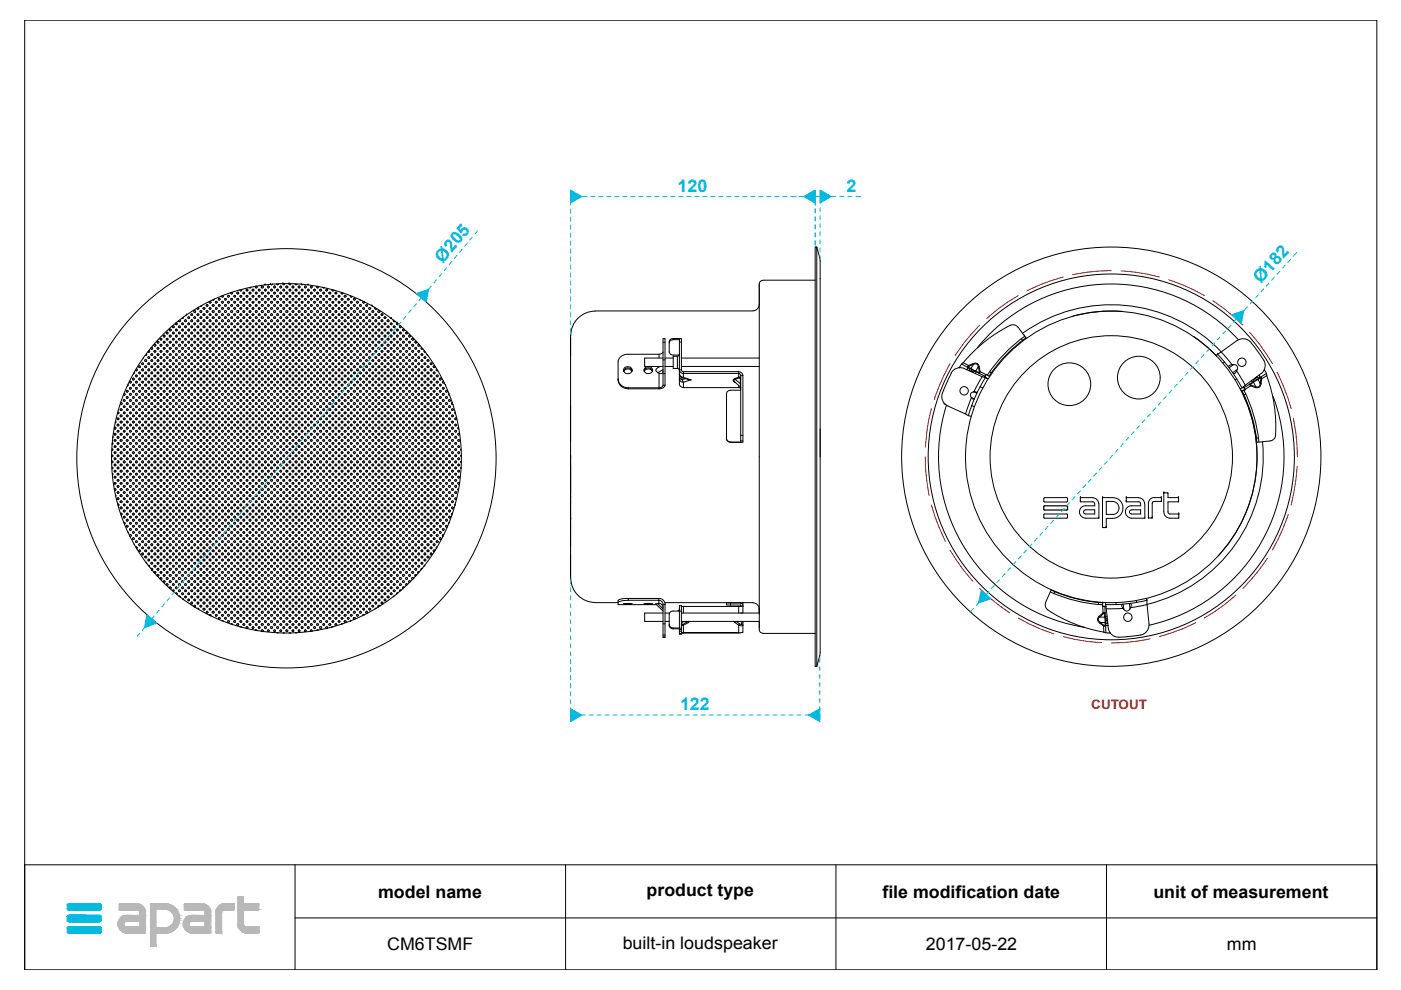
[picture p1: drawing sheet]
<svg xmlns="http://www.w3.org/2000/svg" width="297mm" height="210mm" viewBox="0 0 297 210" stroke-linecap="round" stroke-linejoin="round" font-family="sans-serif">
<defs><g id="words">
<g font-size="3.7" fill="#00c3e4">
<text x="143.7" y="40.6">120</text>
<text x="179.5" y="40.7">2</text>
<text x="93.9" y="55.9" transform="rotate(-50 93.9 55.9)">Ø205</text>
<text x="267.3" y="60.2" transform="rotate(-48 267.3 60.2)">Ø182</text>
<text x="144.2" y="150.6">122</text>
</g>
<g font-size="3.7">
<text x="80.2" y="190.3">model name</text>
<text x="137.1" y="190">product type</text>
<text x="187.1" y="190.3">file modification date</text>
<text x="244.5" y="190.3">unit of measurement</text>
<text x="82.1" y="201.5">CM6TSMF</text>
<text x="132" y="201.1">built-in loudspeaker</text>
<text x="196.3" y="201.5">2017-05-22</text>
<text x="260.1" y="201.5">mm</text>
</g>
<text font-size="2.8" fill="#ff2600" x="231.4" y="150.4">CUTOUT</text>
</g></defs>
<g fill="none" stroke="#000" stroke-width=".21">
<path d="M5.2 4.3h286.7v201.4h-286.7zM161.7 59.4h11.1M161.7 59.5a.76 .76 0 0 0-.7 .7v72.9M173.2 52.4v88.9M173.2 52.4h-.4v88.9h.4M173.2 52.4l.7 2.9v41.6M28.4 79l-.1 .3M28.7 79.6l.3-.1 .1 .3-.2 .1zM28.9 78.2l.2 .3-.2 .1-.2-.1M29.5 78.9l.3 .1-.1 .3-.3-.2zM29.5 77.6l.3 .1-.1 .2-.3-.1zM30.2 76.9l.2 .2-.1 .2-.3-.1z"/>
<path d="M30.2 78.2l.2 .1-.1 .3-.3-.1zM30.2 79.5l.2 .1-.1 .3-.3-.1zM30.4 75.9l-.1 .1M30.4 75.8v.1M30.8 76.3l.3 .1-.1 .2-.3-.1zM30.8 78.9l.3 .1-.1 .3-.3-.2zM30.8 77.6l.3 .1-.1 .2-.3-.1zM31 75l.1 .2-.3 .1M31.5 76.9l.2 .2-.1 .2-.2-.1zM31.5 75.6l.2 .1-.1 .3-.2-.1zM31.5 78.2l.2 .1-.1 .3-.2-.1zM31.5 79.5l.2 .1-.1 .3-.2-.1z"/>
<path d="M31.6 74.3h.1M31.6 74.3l.1 .1-.1 .3-.2-.1M32.1 76.3l.3 .1-.2 .2-.2-.1zM32.1 78.9l.3 .1-.2 .3-.2-.2zM32.1 77.6l.3 .1-.2 .2-.2-.1zM32.1 73.7l.3 .1-.2 .3-.2-.2zM32.1 75l.3 .1-.2 .3-.2-.2zM32.6 77.1l.3-.2 .1 .3-.2 .1zM32.6 73.1l.3-.1 .1 .3-.2 .1zM32.6 74.4l.3-.1 .1 .3-.2 .1zM32.6 75.7l.3-.1 .1 .3-.2 .1zM32.6 78.3l.3-.1 .1 .3-.2 .1z"/>
<path d="M32.6 79.6l.3-.1 .1 .3-.2 .1zM33.4 76.3l.3 .1-.1 .2-.3-.1zM33.4 78.9l.3 .1-.1 .3-.3-.2zM33.4 77.6l.3 .1-.1 .2-.3-.1zM33.4 72.4l.3 .1-.1 .2-.3-.1zM33.4 73.7l.3 .1-.1 .3-.3-.2zM33.4 75l.3 .1-.1 .3-.3-.2zM34.1 76.9l.2 .2-.1 .2-.3-.1zM34.1 71.7l.2 .2-.1 .2-.3-.1zM34.1 73l.2 .1-.1 .3-.3-.1zM34.1 74.3l.2 .1-.1 .3-.3-.1zM34.1 75.6l.2 .1-.1 .3-.3-.1z"/>
<path d="M34.1 78.2l.2 .1-.1 .3-.3-.1zM34.1 79.5l.2 .1-.1 .3-.3-.1zM34.7 76.3l.3 .1-.1 .2-.3-.1zM34.7 78.9l.3 .1-.1 .3-.3-.2zM34.7 77.6l.3 .1-.1 .2-.3-.1zM34.7 71l.3 .2-.1 .3-.3-.2zM34.7 72.4l.3 .1-.1 .2-.3-.1zM34.7 73.7l.3 .1-.1 .3-.3-.2zM34.7 75l.3 .1-.1 .3-.3-.2zM35.4 76.9l.2 .2-.1 .2-.3-.1zM35.4 70.4l.2 .1-.1 .3-.3-.1zM35.4 71.7l.2 .2-.1 .2-.3-.1z"/>
<path d="M35.4 73l.2 .1-.1 .3-.3-.1zM35.4 74.3l.2 .1-.1 .3-.3-.1zM35.4 75.6l.2 .1-.1 .3-.3-.1zM35.4 78.2l.2 .1-.1 .3-.3-.1zM35.4 79.5l.2 .1-.1 .3-.3-.1zM36 76.3l.3 .1-.2 .2-.2-.1zM36 78.9l.3 .1-.2 .3-.2-.2zM36 77.6l.3 .1-.2 .2-.2-.1zM36 69.8l.3 .1-.2 .3-.2-.2zM36 71l.3 .2-.2 .3-.2-.2zM36 72.4l.3 .1-.2 .2-.2-.1zM36 73.7l.3 .1-.2 .3-.2-.2z"/>
<path d="M36 75l.3 .1-.2 .3-.2-.2zM36.6 77.1l.2-.2 .1 .3-.2 .1zM36.6 69.2l.2-.1 .1 .3-.2 .1zM36.6 70.5l.2-.1 .1 .3-.2 .1zM36.6 71.9l.2-.2 .1 .3-.2 .1zM36.6 73.1l.2-.1 .1 .3-.2 .1zM36.6 74.4l.2-.1 .1 .3-.2 .1zM36.6 75.7l.2-.1 .1 .3-.2 .1zM36.6 78.3l.2-.1 .1 .3-.2 .1zM36.6 79.6l.2-.1 .1 .3-.2 .1zM37.2 79l.3-.1 .1 .2-.3 .2zM37.2 77.7l.3-.1 .1 .2-.3 .1z"/>
<path d="M37.2 68.6l.3-.1 .1 .2-.3 .1zM37.2 69.9l.3-.1 .1 .2-.3 .2zM37.2 71.2l.3-.2 .1 .3-.3 .2zM37.2 72.5l.3-.1 .1 .2-.3 .1zM37.2 73.8l.3-.1 .1 .2-.3 .2zM37.2 75.1l.3-.1 .1 .2-.3 .2zM37.3 76.3l.3 .1-.1 .2-.3-.1zM37.8 77.1l.3-.2 .2 .3-.3 .1zM37.8 69.2l.3-.1 .2 .3-.3 .1zM37.8 70.5l.3-.1 .2 .3-.3 .1zM37.8 71.9l.3-.2 .2 .3-.3 .1zM37.8 74.4l.3-.1 .2 .3-.3 .1z"/>
<path d="M37.8 75.7l.3-.1 .2 .3-.3 .1zM37.8 79.6l.3-.1 .2 .3-.3 .1zM38.1 67.8l.2 .2-.2 .2-.3-.2M38.6 76.3l.3 .1-.1 .2-.3-.1zM38.6 78.9l.3 .1-.1 .3-.3-.2zM38.6 77.6l.3 .1-.1 .2-.3-.1zM38.6 68.5l.3 .1-.1 .2-.3-.1zM38.6 69.8l.3 .1-.1 .3-.3-.2zM38.6 71l.3 .2-.1 .3-.3-.2zM38.6 72.4l.3 .1-.1 .2-.3-.1zM38.6 73.7l.3 .1-.1 .3-.3-.2zM38.6 75l.3 .1-.1 .3-.3-.2z"/>
<path d="M38.8 67.2v.3h-.2M39.3 76.9l.2 .2-.1 .2-.3-.1zM39.3 67.8l.2 .2-.1 .2-.3-.1zM39.3 69.1l.2 .1-.1 .3-.3-.1zM39.3 70.4l.2 .1-.1 .3-.3-.1zM39.3 71.7l.2 .2-.1 .2-.3-.1zM39.3 73l.2 .1-.1 .3-.3-.1zM39.3 74.3l.2 .1-.1 .3-.3-.1zM39.3 75.6l.2 .1-.1 .3-.3-.1zM39.3 78.2l.2 .1-.1 .3-.3-.1zM39.3 79.5l.2 .1-.1 .3-.3-.1zM39.5 66.8h.1"/>
<path d="M39.5 66.8l-.1 .1M39.8 79l.3-.1 .1 .2-.3 .2zM39.8 77.7l.3-.1 .1 .2-.3 .1zM39.8 67.3l.3-.1 .1 .2-.3 .1zM39.8 68.6l.3-.1 .1 .2-.3 .1zM39.8 69.9l.3-.1 .1 .2-.3 .2zM39.8 71.2l.3-.2 .1 .3-.3 .2zM39.8 72.5l.3-.1 .1 .2-.3 .1zM39.8 73.8l.3-.1 .1 .2-.3 .2zM39.8 75.1l.3-.1 .1 .2-.3 .2zM39.9 76.3l.3 .1-.1 .2-.3-.1zM40.5 77.1l.2-.2 .1 .3-.2 .1z"/>
<path d="M40.5 66.6l.2-.1 .1 .3-.2 .1zM40.5 69.2l.2-.1 .1 .3-.2 .1zM40.5 70.5l.2-.1 .1 .3-.2 .1zM40.5 71.9l.2-.2 .1 .3-.2 .1zM40.5 73.1l.2-.1 .1 .3-.2 .1zM40.5 74.4l.2-.1 .1 .3-.2 .1zM40.5 75.7l.2-.1 .1 .3-.2 .1zM40.5 78.3l.2-.1 .1 .3-.2 .1zM40.5 79.6l.2-.1 .1 .3-.2 .1zM40.6 67.8l.2 .2-.1 .2-.2-.1zM41.1 79l.2-.1 .2 .2-.3 .2zM41.1 77.7l.2-.1 .2 .2-.3 .1z"/>
<path d="M41.1 66l.2-.2 .2 .3-.3 .2zM41.1 67.3l.2-.1 .2 .2-.3 .1zM41.1 68.6l.2-.1 .2 .2-.3 .1zM41.1 69.9l.2-.1 .2 .2-.3 .2zM41.1 71.2l.2-.2 .2 .3-.3 .2zM41.1 72.5l.2-.1 .2 .2-.3 .1zM41.1 73.8l.2-.1 .2 .2-.3 .2zM41.1 75.1l.2-.1 .2 .2-.3 .2zM41.2 76.3l.3 .1-.2 .2-.2-.1zM41.8 77.1l.2-.2 .1 .3-.2 .1zM41.8 66.6l.2-.1 .1 .3-.2 .1zM41.8 69.2l.2-.1 .1 .3-.2 .1z"/>
<path d="M41.8 70.5l.2-.1 .1 .3-.2 .1zM41.8 71.9l.2-.2 .1 .3-.2 .1zM41.8 73.1l.2-.1 .1 .3-.2 .1zM41.8 74.4l.2-.1 .1 .3-.2 .1zM41.8 75.7l.2-.1 .1 .3-.2 .1zM41.8 78.3l.2-.1 .1 .3-.2 .1zM41.8 79.6l.2-.1 .1 .3-.2 .1zM41.9 67.8l.2 .2-.1 .2-.2-.1zM42 65.2l.1 .1-.1 .3-.2-.3M42.4 79l.3-.1 .1 .2-.3 .2zM42.4 77.7l.3-.1 .1 .2-.3 .1zM42.4 66l.3-.2 .1 .3-.3 .2z"/>
<path d="M42.4 67.3l.3-.1 .1 .2-.3 .1zM42.4 68.6l.3-.1 .1 .2-.3 .1zM42.4 69.9l.3-.1 .1 .2-.3 .2zM42.4 71.2l.3-.2 .1 .3-.3 .2zM42.4 72.5l.3-.1 .1 .2-.3 .1zM42.4 73.8l.3-.1 .1 .2-.3 .2zM42.4 75.1l.3-.1 .1 .2-.3 .2zM42.5 64.9v.1M42.5 76.3l.3 .1-.1 .2-.3-.1zM42.8 64.7l-.3 .3M43 77.1l.3-.2 .2 .3-.3 .1zM43 65.3l.3-.1 .2 .3-.3 .1z"/>
<path d="M43 66.6l.3-.1 .2 .3-.3 .1zM43 69.2l.3-.1 .2 .3-.3 .1zM43 70.5l.3-.1 .2 .3-.3 .1zM43 71.9l.3-.2 .2 .3-.3 .1zM43 74.4l.3-.1 .2 .3-.3 .1zM43 75.7l.3-.1 .2 .3-.3 .1zM43 79.6l.3-.1 .2 .3-.3 .1zM43.2 67.8l.3 .2-.2 .2-.3-.1zM43.7 79l.3-.1 .1 .2-.3 .2zM43.7 77.7l.3-.1 .1 .2-.3 .1zM43.7 64.7l.3-.1 .1 .2-.3 .2zM43.7 66l.3-.2 .1 .3-.3 .2z"/>
<path d="M43.7 67.3l.3-.1 .1 .2-.3 .1zM43.7 68.6l.3-.1 .1 .2-.3 .1zM43.7 69.9l.3-.1 .1 .2-.3 .2zM43.7 71.2l.3-.2 .1 .3-.3 .2zM43.7 72.5l.3-.1 .1 .2-.3 .1zM43.7 73.8l.3-.1 .1 .2-.3 .2zM43.7 75.1l.3-.1 .1 .2-.3 .2zM43.8 76.3l.3 .1-.1 .2-.3-.1zM44.4 77.1l.2-.2 .1 .3-.2 .1zM44.4 64l.2-.1 .1 .2-.2 .2zM44.4 65.3l.2-.1 .1 .3-.2 .1zM44.4 66.6l.2-.1 .1 .3-.2 .1z"/>
<path d="M44.4 69.2l.2-.1 .1 .3-.2 .1zM44.4 70.5l.2-.1 .1 .3-.2 .1zM44.4 71.9l.2-.2 .1 .3-.2 .1zM44.4 73.1l.2-.1 .1 .3-.2 .1zM44.4 74.4l.2-.1 .1 .3-.2 .1zM44.4 75.7l.2-.1 .1 .3-.2 .1zM44.4 78.3l.2-.1 .1 .3-.2 .1zM44.4 79.6l.2-.1 .1 .3-.2 .1zM44.5 67.8l.2 .2-.1 .2-.2-.1zM45 76.4l.3-.1 .1 .2-.2 .1zM45 79l.3-.1 .1 .2-.2 .2zM45 77.7l.3-.1 .1 .2-.2 .1z"/>
<path d="M45 64.7l.3-.1 .1 .2-.2 .2zM45 66l.3-.2 .1 .3-.2 .2zM45 67.3l.3-.1 .1 .2-.2 .1zM45 68.6l.3-.1 .1 .2-.2 .1zM45 69.9l.3-.1 .1 .2-.2 .2zM45 71.2l.3-.2 .1 .3-.2 .2zM45 72.5l.3-.1 .1 .2-.2 .1zM45 73.8l.3-.1 .1 .2-.2 .2zM45 75.1l.3-.1 .1 .2-.2 .2zM45.4 63.4l-.1 .2h-.2M45.7 66.6l.2-.1 .1 .3-.2 .1zM45.8 76.9l.2 .2-.1 .2-.2-.1z"/>
<path d="M45.8 63.9l.2 .1-.1 .3-.2-.2zM45.8 65.2l.2 .1-.1 .3-.2-.1zM45.8 67.8l.2 .2-.1 .2-.2-.1zM45.8 69.1l.2 .1-.1 .3-.2-.1zM45.8 70.4l.2 .1-.1 .3-.2-.1zM45.8 71.7l.2 .2-.1 .2-.2-.1zM45.8 73l.2 .1-.1 .3-.2-.1zM45.8 74.3l.2 .1-.1 .3-.2-.1zM45.8 75.6l.2 .1-.1 .3-.2-.1zM45.8 78.2l.2 .1-.1 .3-.2-.1zM45.8 79.5l.2 .1-.1 .3-.2-.1zM46.3 67.3l.3-.1 .1 .2-.3 .1z"/>
<path d="M46.4 76.3l.3 .1-.1 .2-.3-.1zM46.4 78.9l.3 .1-.1 .3-.3-.2zM46.4 77.6l.3 .1-.1 .2-.3-.1zM46.4 63.3l.3 .1-.1 .2-.3-.1zM46.4 64.6l.3 .1-.1 .3-.3-.2zM46.4 65.8l.3 .2-.1 .3-.3-.2zM46.4 68.5l.3 .1-.1 .2-.3-.1zM46.4 69.8l.3 .1-.1 .3-.3-.2zM46.4 71l.3 .2-.1 .3-.3-.2zM46.4 72.4l.3 .1-.1 .2-.3-.1zM46.4 73.7l.3 .1-.1 .3-.3-.2zM46.4 75l.3 .1-.1 .3-.3-.2z"/>
<path d="M47 77.1l.2-.2 .2 .3-.3 .1zM47 64l.2-.1 .2 .2-.3 .2zM47 65.3l.2-.1 .2 .3-.3 .1zM47 66.6l.2-.1 .2 .3-.3 .1zM47 69.2l.2-.1 .2 .3-.3 .1zM47 70.5l.2-.1 .2 .3-.3 .1zM47 71.9l.2-.2 .2 .3-.3 .1zM47 73.1l.2-.1 .2 .3-.3 .1zM47 74.4l.2-.1 .2 .3-.3 .1zM47 75.7l.2-.1 .2 .3-.3 .1zM47 78.3l.2-.1 .2 .3-.3 .1zM47 79.6l.2-.1 .2 .3-.3 .1z"/>
<path d="M47.1 67.8l.3 .2-.2 .2-.2-.1zM47.3 62.6l.1 .3-.2 .1-.2-.2M47.6 79l.3-.1 .1 .2-.3 .2zM47.6 77.7l.3-.1 .1 .2-.3 .1zM47.6 63.4l.3-.1 .1 .2-.3 .1zM47.6 64.7l.3-.1 .1 .2-.3 .2zM47.6 66l.3-.2 .1 .3-.3 .2zM47.6 67.3l.3-.1 .1 .2-.3 .1zM47.6 68.6l.3-.1 .1 .2-.3 .1zM47.6 69.9l.3-.1 .1 .2-.3 .2zM47.6 71.2l.3-.2 .1 .3-.3 .2zM47.6 72.5l.3-.1 .1 .2-.3 .1z"/>
<path d="M47.6 73.8l.3-.1 .1 .2-.3 .2zM47.6 75.1l.3-.1 .1 .2-.3 .2zM47.7 76.3l.3 .1-.1 .2-.3-.1zM48.2 77.1l.3-.2 .2 .3-.3 .1zM48.2 62.8l.3-.2 .2 .3-.3 .1zM48.2 64l.3-.1 .2 .2-.3 .2zM48.2 65.3l.3-.1 .2 .3-.3 .1zM48.2 66.6l.3-.1 .2 .3-.3 .1zM48.2 69.2l.3-.1 .2 .3-.3 .1zM48.2 70.5l.3-.1 .2 .3-.3 .1zM48.2 71.9l.3-.2 .2 .3-.3 .1zM48.2 73.1l.3-.1 .2 .3-.3 .1z"/>
<path d="M48.2 74.4l.3-.1 .2 .3-.3 .1zM48.2 75.7l.3-.1 .2 .3-.3 .1zM48.2 78.3l.3-.1 .2 .3-.3 .1zM48.2 79.6l.3-.1 .2 .3-.3 .1zM48.4 67.8l.3 .2-.2 .2-.3-.1zM48.9 79l.3-.1 .1 .2-.2 .2zM48.9 77.7l.3-.1 .1 .2-.2 .1zM48.9 63.4l.3-.1 .1 .2-.2 .1zM48.9 64.7l.3-.1 .1 .2-.2 .2zM48.9 66l.3-.2 .1 .3-.2 .2zM48.9 67.3l.3-.1 .1 .2-.2 .1zM48.9 68.6l.3-.1 .1 .2-.2 .1z"/>
<path d="M48.9 69.9l.3-.1 .1 .2-.2 .2zM48.9 71.2l.3-.2 .1 .3-.2 .2zM48.9 72.5l.3-.1 .1 .2-.2 .1zM48.9 73.8l.3-.1 .1 .2-.2 .2zM48.9 75.1l.3-.1 .1 .2-.2 .2zM49.1 76.3l.2 .1-.1 .2-.3-.1zM49.2 61.9l.1 .2-.1 .2-.3-.1 .1-.2M49.6 77.1l.2-.2 .1 .3-.2 .1zM49.6 62.8l.2-.2 .1 .3-.2 .1zM49.6 64l.2-.1 .1 .2-.2 .2zM49.6 65.3l.2-.1 .1 .3-.2 .1zM49.6 66.6l.2-.1 .1 .3-.2 .1z"/>
<path d="M49.6 69.2l.2-.1 .1 .3-.2 .1zM49.6 70.5l.2-.1 .1 .3-.2 .1zM49.6 71.9l.2-.2 .1 .3-.2 .1zM49.6 73.1l.2-.1 .1 .3-.2 .1zM49.6 74.4l.2-.1 .1 .3-.2 .1zM49.6 75.7l.2-.1 .1 .3-.2 .1zM49.6 78.3l.2-.1 .1 .3-.2 .1zM49.6 79.6l.2-.1 .1 .3-.2 .1zM49.7 67.8l.2 .2-.1 .2-.2-.1zM50.2 76.4l.3-.1 .1 .2-.2 .1zM50.2 79l.3-.1 .1 .2-.2 .2zM50.2 77.7l.3-.1 .1 .2-.2 .1z"/>
<path d="M50.2 62.1l.3-.2 .1 .3-.2 .1zM50.2 63.4l.3-.1 .1 .2-.2 .1zM50.2 64.7l.3-.1 .1 .2-.2 .2zM50.2 67.3l.3-.1 .1 .2-.2 .1zM50.2 66l.3-.2 .1 .3-.2 .2zM50.2 69.9l.3-.1 .1 .2-.2 .2zM50.2 68.6l.3-.1 .1 .2-.2 .1zM50.2 71.2l.3-.2 .1 .3-.2 .2zM50.2 72.5l.3-.1 .1 .2-.2 .1zM50.2 73.8l.3-.1 .1 .2-.2 .2zM50.2 75.1l.3-.1 .1 .2-.2 .2zM50.9 77.1l.2-.2 .2 .3-.3 .1z"/>
<path d="M50.9 62.8l.2-.2 .2 .3-.3 .1zM50.9 64l.2-.1 .2 .2-.3 .2zM50.9 65.3l.2-.1 .2 .3-.3 .1zM50.9 66.6l.2-.1 .2 .3-.3 .1zM50.9 69.2l.2-.1 .2 .3-.3 .1zM50.9 70.5l.2-.1 .2 .3-.3 .1zM50.9 71.9l.2-.2 .2 .3-.3 .1zM50.9 73.1l.2-.1 .2 .3-.3 .1zM50.9 74.4l.2-.1 .2 .3-.3 .1zM50.9 75.7l.2-.1 .2 .3-.3 .1zM50.9 78.3l.2-.1 .2 .3-.3 .1zM50.9 79.6l.2-.1 .2 .3-.3 .1z"/>
<path d="M51 67.8l.3 .2-.2 .2-.2-.1zM51.2 61.4l.1 .2-.2 .1-.2-.3M51.5 79l.3-.1 .1 .2-.3 .2zM51.5 77.7l.3-.1 .1 .2-.3 .1zM51.5 62.1l.3-.2 .1 .3-.3 .1zM51.5 63.4l.3-.1 .1 .2-.3 .1zM51.5 64.7l.3-.1 .1 .2-.3 .2zM51.5 66l.3-.2 .1 .3-.3 .2zM51.5 67.3l.3-.1 .1 .2-.3 .1zM51.5 68.6l.3-.1 .1 .2-.3 .1zM51.5 69.9l.3-.1 .1 .2-.3 .2zM51.5 71.2l.3-.2 .1 .3-.3 .2z"/>
<path d="M51.5 72.5l.3-.1 .1 .2-.3 .1zM51.5 73.8l.3-.1 .1 .2-.3 .2zM51.5 75.1l.3-.1 .1 .2-.3 .2zM51.6 76.3l.3 .1-.1 .2-.3-.1zM52.2 66.6l.2-.1 .2 .3-.3 .1zM52.3 76.9l.3 .2-.2 .2-.2-.1zM52.3 61.3l.3 .1-.2 .3-.2-.1zM52.3 62.6l.3 .2-.2 .2-.2-.1zM52.3 63.9l.3 .1-.2 .3-.2-.2zM52.3 65.2l.3 .1-.2 .3-.2-.1zM52.3 67.8l.3 .2-.2 .2-.2-.1zM52.3 69.1l.3 .1-.2 .3-.2-.1z"/>
<path d="M52.3 70.4l.3 .1-.2 .3-.2-.1zM52.3 71.7l.3 .2-.2 .2-.2-.1zM52.3 73l.3 .1-.2 .3-.2-.1zM52.3 74.3l.3 .1-.2 .3-.2-.1zM52.3 75.6l.3 .1-.2 .3-.2-.1zM52.3 78.2l.3 .1-.2 .3-.2-.1zM52.3 79.5l.3 .1-.2 .3-.2-.1zM52.8 67.3l.3-.1 .1 .2-.3 .1zM52.9 76.3l.3 .1-.1 .2-.3-.1zM52.9 78.9l.3 .1-.1 .3-.3-.2zM52.9 77.6l.3 .1-.1 .2-.3-.1zM52.9 61.9l.3 .2-.1 .2-.3-.1z"/>
<path d="M52.9 63.3l.3 .1-.1 .2-.3-.1zM52.9 64.6l.3 .1-.1 .3-.3-.2zM52.9 65.8l.3 .2-.1 .3-.3-.2zM52.9 68.5l.3 .1-.1 .2-.3-.1zM52.9 69.8l.3 .1-.1 .3-.3-.2zM52.9 71l.3 .2-.1 .3-.3-.2zM52.9 72.4l.3 .1-.1 .2-.3-.1zM52.9 73.7l.3 .1-.1 .3-.3-.2zM52.9 75l.3 .1-.1 .3-.3-.2zM53.2 60.9l-.1 .2-.2-.1M53.5 66.6l.2-.1 .1 .3-.2 .1zM53.6 76.9l.2 .2-.1 .2-.2-.1z"/>
<path d="M53.6 61.3l.2 .1-.1 .3-.2-.1zM53.6 62.6l.2 .2-.1 .2-.2-.1zM53.6 63.9l.2 .1-.1 .3-.2-.2zM53.6 65.2l.2 .1-.1 .3-.2-.1zM53.6 67.8l.2 .2-.1 .2-.2-.1zM53.6 69.1l.2 .1-.1 .3-.2-.1zM53.6 70.4l.2 .1-.1 .3-.2-.1zM53.6 71.7l.2 .2-.1 .2-.2-.1zM53.6 73l.2 .1-.1 .3-.2-.1zM53.6 74.3l.2 .1-.1 .3-.2-.1zM53.6 75.6l.2 .1-.1 .3-.2-.1zM53.6 78.2l.2 .1-.1 .3-.2-.1z"/>
<path d="M53.6 79.5l.2 .1-.1 .3-.2-.1zM54.1 79l.3-.1 .1 .2-.2 .2zM54.1 77.7l.3-.1 .1 .2-.2 .1zM54.1 62.1l.3-.2 .1 .3-.2 .1zM54.1 63.4l.3-.1 .1 .2-.2 .1zM54.1 64.7l.3-.1 .1 .2-.2 .2zM54.1 66l.3-.2 .1 .3-.2 .2zM54.1 67.3l.3-.1 .1 .2-.2 .1zM54.1 68.6l.3-.1 .1 .2-.2 .1zM54.1 69.9l.3-.1 .1 .2-.2 .2zM54.1 71.2l.3-.2 .1 .3-.2 .2zM54.1 72.5l.3-.1 .1 .2-.2 .1z"/>
<path d="M54.1 73.8l.3-.1 .1 .2-.2 .2zM54.1 75.1l.3-.1 .1 .2-.2 .2zM54.3 76.3l.2 .1-.1 .2-.3-.1zM54.4 60.6l.1 .2-.1 .3-.3-.2 .1-.2M54.8 77.1l.2-.2 .1 .3-.2 .1zM54.8 61.4l.2-.1 .1 .3-.2 .1zM54.8 62.8l.2-.2 .1 .3-.2 .1zM54.8 64l.2-.1 .1 .2-.2 .2zM54.8 65.3l.2-.1 .1 .3-.2 .1zM54.8 66.6l.2-.1 .1 .3-.2 .1zM54.8 69.2l.2-.1 .1 .3-.2 .1zM54.8 70.5l.2-.1 .1 .3-.2 .1z"/>
<path d="M54.8 71.9l.2-.2 .1 .3-.2 .1zM54.8 73.1l.2-.1 .1 .3-.2 .1zM54.8 74.4l.2-.1 .1 .3-.2 .1zM54.8 75.7l.2-.1 .1 .3-.2 .1zM54.8 78.3l.2-.1 .1 .3-.2 .1zM54.8 79.6l.2-.1 .1 .3-.2 .1zM54.9 67.8l.2 .2-.1 .2-.2-.1zM55.4 79l.3-.1 .1 .2-.3 .2zM55.4 77.7l.3-.1 .1 .2-.3 .1zM55.4 62.1l.3-.2 .1 .3-.3 .1zM55.4 63.4l.3-.1 .1 .2-.3 .1zM55.4 64.7l.3-.1 .1 .2-.3 .2z"/>
<path d="M55.4 67.3l.3-.1 .1 .2-.3 .1zM55.4 68.6l.3-.1 .1 .2-.3 .1zM55.4 69.9l.3-.1 .1 .2-.3 .2zM55.4 71.2l.3-.2 .1 .3-.3 .2zM55.4 72.5l.3-.1 .1 .2-.3 .1zM55.4 73.8l.3-.1 .1 .2-.3 .2zM55.4 75.1l.3-.1 .1 .2-.3 .2zM55.5 76.3l.3 .1-.1 .2-.3-.1zM56.1 77.1l.2-.2 .2 .3-.3 .1zM56.1 61.4l.2-.1 .2 .3-.3 .1zM56.1 62.8l.2-.2 .2 .3-.3 .1zM56.1 64l.2-.1 .2 .2-.3 .2z"/>
<path d="M56.1 65.3l.2-.1 .2 .3-.3 .1zM56.1 66.6l.2-.1 .2 .3-.3 .1zM56.1 69.2l.2-.1 .2 .3-.3 .1zM56.1 70.5l.2-.1 .2 .3-.3 .1zM56.1 71.9l.2-.2 .2 .3-.3 .1zM56.1 73.1l.2-.1 .2 .3-.3 .1zM56.1 74.4l.2-.1 .2 .3-.3 .1zM56.1 75.7l.2-.1 .2 .3-.3 .1zM56.1 78.3l.2-.1 .2 .3-.3 .1zM56.1 79.6l.2-.1 .2 .3-.3 .1zM56.2 60.4h.1M56.2 67.8l.3 .2-.2 .2-.2-.1z"/>
<path d="M56.2 60.4h.2M56.7 79l.3-.1 .1 .2-.3 .2zM56.7 77.7l.3-.1 .1 .2-.3 .1zM56.7 60.8l.3-.2 .1 .3-.3 .2zM56.7 62.1l.3-.2 .1 .3-.3 .1zM56.7 63.4l.3-.1 .1 .2-.3 .1zM56.7 64.7l.3-.1 .1 .2-.3 .2zM56.7 66l.3-.2 .1 .3-.3 .2zM56.7 67.3l.3-.1 .1 .2-.3 .1zM56.7 68.6l.3-.1 .1 .2-.3 .1zM56.7 69.9l.3-.1 .1 .2-.3 .2zM56.7 71.2l.3-.2 .1 .3-.3 .2z"/>
<path d="M56.7 72.5l.3-.1 .1 .2-.3 .1zM56.7 73.8l.3-.1 .1 .2-.3 .2zM56.7 75.1l.3-.1 .1 .2-.3 .2zM56.8 76.3l.3 .1-.1 .2-.3-.1zM57.3 60.3h.1M57.3 77.1l.3-.2 .2 .3-.3 .1zM57.3 61.4l.3-.1 .2 .3-.3 .1zM57.3 62.8l.3-.2 .2 .3-.3 .1zM57.3 64l.3-.1 .2 .2-.3 .2zM57.3 65.3l.3-.1 .2 .3-.3 .1zM57.3 66.6l.3-.1 .2 .3-.3 .1zM57.3 68l.3-.2 .2 .3-.3 .1z"/>
<path d="M57.3 69.2l.3-.1 .2 .3-.3 .1zM57.3 70.5l.3-.1 .2 .3-.3 .1zM57.3 71.9l.3-.2 .2 .3-.3 .1zM57.3 73.1l.3-.1 .2 .3-.3 .1zM57.3 74.4l.3-.1 .2 .3-.3 .1zM57.3 75.7l.3-.1 .2 .3-.3 .1zM57.3 78.3l.3-.1 .2 .3-.3 .1zM57.3 79.6l.3-.1 .2 .3-.3 .1zM57.8 60.2l-.2 .2-.3-.1M58 79l.3-.1 .1 .2-.2 .2zM58 77.7l.3-.1 .1 .2-.2 .1zM58 60.8l.3-.2 .1 .3-.2 .2z"/>
<path d="M58 62.1l.3-.2 .1 .3-.2 .1zM58 63.4l.3-.1 .1 .2-.2 .1zM58 64.7l.3-.1 .1 .2-.2 .2zM58 66l.3-.2 .1 .3-.2 .2zM58 67.3l.3-.1 .1 .2-.2 .1zM58 68.6l.3-.1 .1 .2-.2 .1zM58 69.9l.3-.1 .1 .2-.2 .2zM58 71.2l.3-.2 .1 .3-.2 .2zM58 72.5l.3-.1 .1 .2-.2 .1zM58 73.8l.3-.1 .1 .2-.2 .2zM58 75.1l.3-.1 .1 .2-.2 .2zM58.2 76.3l.2 .1-.1 .2-.3-.1z"/>
<path d="M58.7 77.1l.2-.2 .1 .3-.2 .1zM58.7 61.4l.2-.1 .1 .3-.2 .1zM58.7 62.8l.2-.2 .1 .3-.2 .1zM58.7 64l.2-.1 .1 .2-.2 .2zM58.7 65.3l.2-.1 .1 .3-.2 .1zM58.7 66.6l.2-.1 .1 .3-.2 .1zM58.7 69.2l.2-.1 .1 .3-.2 .1zM58.7 70.5l.2-.1 .1 .3-.2 .1zM58.7 71.9l.2-.2 .1 .3-.2 .1zM58.7 73.1l.2-.1 .1 .3-.2 .1zM58.7 74.4l.2-.1 .1 .3-.2 .1zM58.7 75.7l.2-.1 .1 .3-.2 .1z"/>
<path d="M58.7 78.3l.2-.1 .1 .3-.2 .1zM58.7 79.6l.2-.1 .1 .3-.2 .1zM58.8 67.8l.2 .2-.1 .2-.2-.1zM59 60.1l-.1 .3-.2-.2M59.3 79l.3-.1 .1 .2-.2 .2zM59.3 60.8l.3-.2 .1 .3-.2 .2zM59.3 67.3l.3-.1 .1 .2-.2 .1zM59.5 76.3l.2 .1-.1 .2-.3-.1zM59.5 77.6l.2 .1-.1 .2-.3-.1zM59.5 61.9l.2 .2-.1 .2-.3-.1zM59.5 63.3l.2 .1-.1 .2-.3-.1zM59.5 64.6l.2 .1-.1 .3-.3-.2z"/>
<path d="M59.5 65.8l.2 .2-.1 .3-.3-.2zM59.5 68.5l.2 .1-.1 .2-.3-.1zM59.5 69.8l.2 .1-.1 .3-.3-.2zM59.5 71l.2 .2-.1 .3-.3-.2zM59.5 72.4l.2 .1-.1 .2-.3-.1zM59.5 73.7l.2 .1-.1 .3-.3-.2zM59.5 75l.2 .1-.1 .3-.3-.2zM60 60.1h.1M60 66.6l.2-.1 .2 .3-.3 .1zM60 78.3l.2-.1 .2 .3-.3 .1zM60 79.6l.2-.1 .2 .3-.3 .1zM60.1 76.9l.3 .2-.2 .2-.2-.1z"/>
<path d="M60.1 61.3l.3 .1-.2 .3-.2-.1zM60.1 62.6l.3 .2-.2 .2-.2-.1zM60.1 63.9l.3 .1-.2 .3-.2-.2zM60.1 65.2l.3 .1-.2 .3-.2-.1zM60.1 67.8l.3 .2-.2 .2-.2-.1zM60.1 69.1l.3 .1-.2 .3-.2-.1zM60.1 70.4l.3 .1-.2 .3-.2-.1zM60.1 71.7l.3 .2-.2 .2-.2-.1zM60.1 73l.3 .1-.2 .3-.2-.1zM60.1 74.3l.3 .1-.2 .3-.2-.1zM60.1 75.6l.3 .1-.2 .3-.2-.1zM60.4 60.1l-.2 .3-.2-.3"/>
<path d="M60.6 79l.3-.1 .1 .2-.3 .2zM60.6 60.8l.3-.2 .1 .3-.3 .2zM60.6 67.3l.3-.1 .1 .2-.3 .1zM60.7 76.3l.3 .1-.1 .2-.3-.1zM60.7 77.6l.3 .1-.1 .2-.3-.1zM60.7 61.9l.3 .2-.1 .2-.3-.1zM60.7 63.3l.3 .1-.1 .2-.3-.1zM60.7 64.6l.3 .1-.1 .3-.3-.2zM60.7 65.8l.3 .2-.1 .3-.3-.2zM60.7 68.5l.3 .1-.1 .2-.3-.1zM60.7 69.8l.3 .1-.1 .3-.3-.2zM60.7 71l.3 .2-.1 .3-.3-.2z"/>
<path d="M60.7 72.4l.3 .1-.1 .2-.3-.1zM60.7 73.7l.3 .1-.1 .3-.3-.2zM60.7 75l.3 .1-.1 .3-.3-.2zM61.3 60.1h.1M61.3 77.1l.2-.2 .2 .3-.3 .1zM61.3 61.4l.2-.1 .2 .3-.3 .1zM61.3 62.8l.2-.2 .2 .3-.3 .1zM61.3 64l.2-.1 .2 .2-.3 .2zM61.3 65.3l.2-.1 .2 .3-.3 .1zM61.3 66.6l.2-.1 .2 .3-.3 .1zM61.3 69.2l.2-.1 .2 .3-.3 .1zM61.3 70.5l.2-.1 .2 .3-.3 .1z"/>
<path d="M61.3 71.9l.2-.2 .2 .3-.3 .1zM61.3 73.1l.2-.1 .2 .3-.3 .1zM61.3 74.4l.2-.1 .2 .3-.3 .1zM61.3 75.7l.2-.1 .2 .3-.3 .1zM61.3 78.3l.2-.1 .2 .3-.3 .1zM61.3 79.6l.2-.1 .2 .3-.3 .1zM61.3 60.1l.1 .3 .3-.3M61.4 67.8l.3 .2-.2 .2-.2-.1zM61.6 60.1h.1M61.9 79l.3-.1 .1 .2-.3 .2zM61.9 77.7l.3-.1 .1 .2-.3 .1zM61.9 60.8l.3-.2 .1 .3-.3 .2z"/>
<path d="M61.9 62.1l.3-.2 .1 .3-.3 .1zM61.9 63.4l.3-.1 .1 .2-.3 .1zM61.9 64.7l.3-.1 .1 .2-.3 .2zM61.9 66l.3-.2 .1 .3-.3 .2zM61.9 67.3l.3-.1 .1 .2-.3 .1zM61.9 68.6l.3-.1 .1 .2-.3 .1zM61.9 69.9l.3-.1 .1 .2-.3 .2zM61.9 71.2l.3-.2 .1 .3-.3 .2zM61.9 72.5l.3-.1 .1 .2-.3 .1zM61.9 73.8l.3-.1 .1 .2-.3 .2zM61.9 75.1l.3-.1 .1 .2-.3 .2zM62 76.3l.3 .1-.1 .2-.3-.1z"/>
<path d="M62.6 77.1l.3-.2 .1 .3-.3 .1zM62.6 61.4l.3-.1 .1 .3-.3 .1zM62.6 62.8l.3-.2 .1 .3-.3 .1zM62.6 65.3l.3-.1 .1 .3-.3 .1zM62.6 64l.3-.1 .1 .2-.3 .2zM62.6 66.6l.3-.1 .1 .3-.3 .1zM62.6 68l.3-.2 .1 .3-.3 .1zM62.6 69.2l.3-.1 .1 .3-.3 .1zM62.6 71.9l.3-.2 .1 .3-.3 .1zM62.6 70.5l.3-.1 .1 .3-.3 .1zM62.6 73.1l.3-.1 .1 .3-.3 .1zM62.6 74.4l.3-.1 .1 .3-.3 .1z"/>
<path d="M62.6 75.7l.3-.1 .1 .3-.3 .1zM62.6 79.6l.3-.1 .1 .3-.3 .1zM62.6 78.3l.3-.1 .1 .3-.3 .1zM62.6 60.1l.1 .3 .3-.2M63.2 79l.3-.1 .1 .2-.2 .2zM63.2 77.7l.3-.1 .1 .2-.2 .1zM63.2 60.8l.3-.2 .1 .3-.2 .2zM63.2 62.1l.3-.2 .1 .3-.2 .1zM63.2 63.4l.3-.1 .1 .2-.2 .1zM63.2 64.7l.3-.1 .1 .2-.2 .2zM63.2 66l.3-.2 .1 .3-.2 .2zM63.2 67.3l.3-.1 .1 .2-.2 .1z"/>
<path d="M63.2 68.6l.3-.1 .1 .2-.2 .1zM63.2 69.9l.3-.1 .1 .2-.2 .2zM63.2 71.2l.3-.2 .1 .3-.2 .2zM63.2 72.5l.3-.1 .1 .2-.2 .1zM63.2 73.8l.3-.1 .1 .2-.2 .2zM63.2 75.1l.3-.1 .1 .2-.2 .2zM63.4 76.3l.2 .1-.1 .2-.3-.1zM63.9 60.3h.1M63.9 77.1l.2-.2 .1 .3-.2 .1zM63.9 61.4l.2-.1 .1 .3-.2 .1zM63.9 62.8l.2-.2 .1 .3-.2 .1zM63.9 64l.2-.1 .1 .2-.2 .2z"/>
<path d="M63.9 65.3l.2-.1 .1 .3-.2 .1zM63.9 66.6l.2-.1 .1 .3-.2 .1zM63.9 69.2l.2-.1 .1 .3-.2 .1zM63.9 70.5l.2-.1 .1 .3-.2 .1zM63.9 71.9l.2-.2 .1 .3-.2 .1zM63.9 73.1l.2-.1 .1 .3-.2 .1zM63.9 74.4l.2-.1 .1 .3-.2 .1zM63.9 75.7l.2-.1 .1 .3-.2 .1zM63.9 78.3l.2-.1 .1 .3-.2 .1zM63.9 79.6l.2-.1 .1 .3-.2 .1zM63.9 60.3l.1 .1 .2-.1M64 67.8l.2 .2-.1 .2-.2-.1z"/>
<path d="M64.5 79l.3-.1 .1 .2-.2 .2zM64.5 77.7l.3-.1 .1 .2-.2 .1zM64.5 60.8l.3-.2 .1 .3-.2 .2zM64.5 62.1l.3-.2 .1 .3-.2 .1zM64.5 63.4l.3-.1 .1 .2-.2 .1zM64.5 64.7l.3-.1 .1 .2-.2 .2zM64.5 66l.3-.2 .1 .3-.2 .2zM64.5 67.3l.3-.1 .1 .2-.2 .1zM64.5 68.6l.3-.1 .1 .2-.2 .1zM64.5 69.9l.3-.1 .1 .2-.2 .2zM64.5 71.2l.3-.2 .1 .3-.2 .2zM64.5 72.5l.3-.1 .1 .2-.2 .1z"/>
<path d="M64.5 73.8l.3-.1 .1 .2-.2 .2zM64.5 75.1l.3-.1 .1 .2-.2 .2zM64.7 76.3l.2 .1-.1 .2-.3-.1zM65.2 77.1l.2-.2 .2 .3-.3 .1zM65.2 61.4l.2-.1 .2 .3-.3 .1zM65.2 62.8l.2-.2 .2 .3-.3 .1zM65.2 64l.2-.1 .2 .2-.3 .2zM65.2 65.3l.2-.1 .2 .3-.3 .1zM65.2 66.6l.2-.1 .2 .3-.3 .1zM65.2 69.2l.2-.1 .2 .3-.3 .1zM65.2 70.5l.2-.1 .2 .3-.3 .1zM65.2 71.9l.2-.2 .2 .3-.3 .1z"/>
<path d="M65.2 73.1l.2-.1 .2 .3-.3 .1zM65.2 74.4l.2-.1 .2 .3-.3 .1zM65.2 75.7l.2-.1 .2 .3-.3 .1zM65.2 78.3l.2-.1 .2 .3-.3 .1zM65.2 79.6l.2-.1 .2 .3-.3 .1zM65.3 60.4h.1M65.3 67.8l.3 .2-.2 .2-.2-.1zM65.8 79l.3-.1 .1 .2-.3 .2zM65.8 77.7l.3-.1 .1 .2-.3 .1zM65.8 60.8l.3-.2 .1 .3-.3 .2zM65.8 62.1l.3-.2 .1 .3-.3 .1zM65.8 63.4l.3-.1 .1 .2-.3 .1z"/>
<path d="M65.8 64.7l.3-.1 .1 .2-.3 .2zM65.8 66l.3-.2 .1 .3-.3 .2zM65.8 67.3l.3-.1 .1 .2-.3 .1zM65.8 68.6l.3-.1 .1 .2-.3 .1zM65.8 69.9l.3-.1 .1 .2-.3 .2zM65.8 71.2l.3-.2 .1 .3-.3 .2zM65.8 72.5l.3-.1 .1 .2-.3 .1zM65.8 73.8l.3-.1 .1 .2-.3 .2zM65.8 75.1l.3-.1 .1 .2-.3 .2zM65.9 76.3l.3 .1-.1 .2-.3-.1zM66.5 77.1l.2-.2 .2 .3-.3 .1zM66.5 61.4l.2-.1 .2 .3-.3 .1z"/>
<path d="M66.5 62.8l.2-.2 .2 .3-.3 .1zM66.5 64l.2-.1 .2 .2-.3 .2zM66.5 65.3l.2-.1 .2 .3-.3 .1zM66.5 66.6l.2-.1 .2 .3-.3 .1zM66.5 69.2l.2-.1 .2 .3-.3 .1zM66.5 70.5l.2-.1 .2 .3-.3 .1zM66.5 71.9l.2-.2 .2 .3-.3 .1zM66.5 73.1l.2-.1 .2 .3-.3 .1zM66.5 74.4l.2-.1 .2 .3-.3 .1zM66.5 75.7l.2-.1 .2 .3-.3 .1zM66.5 78.3l.2-.1 .2 .3-.3 .1zM66.5 79.6l.2-.1 .2 .3-.3 .1z"/>
<path d="M66.6 67.8l.3 .2-.2 .2-.2-.1zM67.1 79l.3-.1 .1 .2-.2 .2zM67.1 77.7l.3-.1 .1 .2-.2 .1zM67.1 62.1l.3-.2 .1 .3-.2 .1zM67.1 63.4l.3-.1 .1 .2-.2 .1zM67.1 64.7l.3-.1 .1 .2-.2 .2zM67.1 66l.3-.2 .1 .3-.2 .2zM67.1 67.3l.3-.1 .1 .2-.2 .1zM67.1 68.6l.3-.1 .1 .2-.2 .1zM67.1 69.9l.3-.1 .1 .2-.2 .2zM67.1 71.2l.3-.2 .1 .3-.2 .2zM67.1 72.5l.3-.1 .1 .2-.2 .1z"/>
<path d="M67.1 73.8l.3-.1 .1 .2-.2 .2zM67.1 75.1l.3-.1 .1 .2-.2 .2zM67.3 76.3l.2 .1-.1 .2-.3-.1zM67.3 60.7l-.2 .1 .2 .3 .2-.2v-.2M67.8 77.1l.3-.2 .1 .3-.3 .1zM67.8 61.4l.3-.1 .1 .3-.3 .1zM67.8 62.8l.3-.2 .1 .3-.3 .1zM67.8 64l.3-.1 .1 .2-.3 .2zM67.8 65.3l.3-.1 .1 .3-.3 .1zM67.8 66.6l.3-.1 .1 .3-.3 .1zM67.8 69.2l.3-.1 .1 .3-.3 .1zM67.8 70.5l.3-.1 .1 .3-.3 .1z"/>
<path d="M67.8 71.9l.3-.2 .1 .3-.3 .1zM67.8 74.4l.3-.1 .1 .3-.3 .1zM67.8 75.7l.3-.1 .1 .3-.3 .1zM67.8 79.6l.3-.1 .1 .3-.3 .1zM67.9 67.8l.3 .2-.1 .2-.3-.1zM68.4 79l.3-.1 .1 .2-.2 .2zM68.4 77.7l.3-.1 .1 .2-.2 .1zM68.4 62.1l.3-.2 .1 .3-.2 .1zM68.4 63.4l.3-.1 .1 .2-.2 .1zM68.4 64.7l.3-.1 .1 .2-.2 .2zM68.4 66l.3-.2 .1 .3-.2 .2zM68.4 67.3l.3-.1 .1 .2-.2 .1z"/>
<path d="M68.4 68.6l.3-.1 .1 .2-.2 .1zM68.4 69.9l.3-.1 .1 .2-.2 .2zM68.4 71.2l.3-.2 .1 .3-.2 .2zM68.4 72.5l.3-.1 .1 .2-.2 .1zM68.4 73.8l.3-.1 .1 .2-.2 .2zM68.4 75.1l.3-.1 .1 .2-.2 .2zM68.4 60.9l.2 .2 .1-.1M68.6 76.3l.2 .1-.1 .2-.3-.1zM69.1 77.1l.2-.2 .2 .3-.3 .1zM69.1 61.4l.2-.1 .2 .3-.3 .1zM69.1 62.8l.2-.2 .2 .3-.3 .1zM69.1 64l.2-.1 .2 .2-.3 .2z"/>
<path d="M69.1 65.3l.2-.1 .2 .3-.3 .1zM69.1 66.6l.2-.1 .2 .3-.3 .1zM69.1 69.2l.2-.1 .2 .3-.3 .1zM69.1 70.5l.2-.1 .2 .3-.3 .1zM69.1 71.9l.2-.2 .2 .3-.3 .1zM69.1 73.1l.2-.1 .2 .3-.3 .1zM69.1 74.4l.2-.1 .2 .3-.3 .1zM69.1 75.7l.2-.1 .2 .3-.3 .1zM69.1 78.3l.2-.1 .2 .3-.3 .1zM69.1 79.6l.2-.1 .2 .3-.3 .1zM69.2 67.8l.3 .2-.2 .2-.2-.1zM69.7 76.4l.3-.1 .1 .2-.2 .1z"/>
<path d="M69.7 79l.3-.1 .1 .2-.2 .2zM69.7 77.7l.3-.1 .1 .2-.2 .1zM69.7 62.1l.3-.2 .1 .3-.2 .1zM69.7 63.4l.3-.1 .1 .2-.2 .1zM69.7 64.7l.3-.1 .1 .2-.2 .2zM69.7 66l.3-.2 .1 .3-.2 .2zM69.7 67.3l.3-.1 .1 .2-.2 .1zM69.7 68.6l.3-.1 .1 .2-.2 .1zM69.7 69.9l.3-.1 .1 .2-.2 .2zM69.7 71.2l.3-.2 .1 .3-.2 .2zM69.7 72.5l.3-.1 .1 .2-.2 .1zM69.7 73.8l.3-.1 .1 .2-.2 .2z"/>
<path d="M69.7 75.1l.3-.1 .1 .2-.2 .2zM70.4 77.1l.2-.2 .2 .3-.3 .1zM70.4 62.8l.2-.2 .2 .3-.3 .1zM70.4 64l.2-.1 .2 .2-.3 .2zM70.4 65.3l.2-.1 .2 .3-.3 .1zM70.4 66.6l.2-.1 .2 .3-.3 .1zM70.4 69.2l.2-.1 .2 .3-.3 .1zM70.4 70.5l.2-.1 .2 .3-.3 .1zM70.4 71.9l.2-.2 .2 .3-.3 .1zM70.4 73.1l.2-.1 .2 .3-.3 .1zM70.4 74.4l.2-.1 .2 .3-.3 .1zM70.4 75.7l.2-.1 .2 .3-.3 .1z"/>
<path d="M70.4 78.3l.2-.1 .2 .3-.3 .1zM70.4 79.6l.2-.1 .2 .3-.3 .1zM70.4 61.4l.1 .3 .3-.2M70.5 67.8l.3 .2-.2 .2-.2-.1zM71 79l.3-.1 .1 .2-.3 .2zM71 77.7l.3-.1 .1 .2-.3 .1zM71 62.1l.3-.2 .1 .3-.3 .1zM71 63.4l.3-.1 .1 .2-.3 .1zM71 64.7l.3-.1 .1 .2-.3 .2zM71 66l.3-.2 .1 .3-.3 .2zM71 67.3l.3-.1 .1 .2-.3 .1zM71 68.6l.3-.1 .1 .2-.3 .1z"/>
<path d="M71 69.9l.3-.1 .1 .2-.3 .2zM71 71.2l.3-.2 .1 .3-.3 .2zM71 72.5l.3-.1 .1 .2-.3 .1zM71 73.8l.3-.1 .1 .2-.3 .2zM71 75.1l.3-.1 .1 .2-.3 .2zM71.1 76.3l.3 .1-.1 .2-.3-.1zM71.7 66.6l.3-.1 .1 .3-.3 .1zM71.7 78.3l.3-.1 .1 .3-.3 .1zM71.7 79.6l.3-.1 .1 .3-.3 .1zM71.8 76.9l.3 .2-.1 .2-.3-.1zM71.8 62.6l.3 .2-.1 .2-.3-.1zM71.8 63.9l.3 .1-.1 .3-.3-.2z"/>
<path d="M71.8 65.2l.3 .1-.1 .3-.3-.1zM71.8 67.8l.3 .2-.1 .2-.3-.1zM71.8 69.1l.3 .1-.1 .3-.3-.1zM71.8 70.4l.3 .1-.1 .3-.3-.1zM71.8 71.7l.3 .2-.1 .2-.3-.1zM71.8 73l.3 .1-.1 .3-.3-.1zM71.8 74.3l.3 .1-.1 .3-.3-.1zM71.8 75.6l.3 .1-.1 .3-.3-.1zM72.3 79l.3-.1 .1 .2-.2 .2zM72.3 67.3l.3-.1 .1 .2-.2 .1zM72.4 62l-.1 .2 .2 .1 .2-.2M72.5 76.3l.2 .1-.1 .2-.3-.1z"/>
<path d="M72.5 77.6l.2 .1-.1 .2-.3-.1zM72.5 63.3l.2 .1-.1 .2-.3-.1zM72.5 64.6l.2 .1-.1 .3-.3-.2zM72.5 65.8l.2 .2-.1 .3-.3-.2zM72.5 68.5l.2 .1-.1 .2-.3-.1zM72.5 69.8l.2 .1-.1 .3-.3-.2zM72.5 71l.2 .2-.1 .3-.3-.2zM72.5 72.4l.2 .1-.1 .2-.3-.1zM72.5 73.7l.2 .1-.1 .3-.3-.2zM72.5 75l.2 .1-.1 .3-.3-.2zM73 66.6l.2-.1 .2 .3-.3 .1zM73 78.3l.2-.1 .2 .3-.3 .1z"/>
<path d="M73 79.6l.2-.1 .2 .3-.3 .1zM73.1 76.9l.3 .2-.2 .2-.2-.1zM73.1 62.6l.3 .2-.2 .2-.2-.1zM73.1 63.9l.3 .1-.2 .3-.2-.2zM73.1 65.2l.3 .1-.2 .3-.2-.1zM73.1 67.8l.3 .2-.2 .2-.2-.1zM73.1 69.1l.3 .1-.2 .3-.2-.1zM73.1 70.4l.3 .1-.2 .3-.2-.1zM73.1 71.7l.3 .2-.2 .2-.2-.1zM73.1 73l.3 .1-.2 .3-.2-.1zM73.1 74.3l.3 .1-.2 .3-.2-.1zM73.1 75.6l.3 .1-.2 .3-.2-.1z"/>
<path d="M73.6 79l.3-.1 .1 .2-.2 .2zM73.6 77.7l.3-.1 .1 .2-.2 .1zM73.6 63.4l.3-.1 .1 .2-.2 .1zM73.6 64.7l.3-.1 .1 .2-.2 .2zM73.6 66l.3-.2 .1 .3-.2 .2zM73.6 67.3l.3-.1 .1 .2-.2 .1zM73.6 68.6l.3-.1 .1 .2-.2 .1zM73.6 69.9l.3-.1 .1 .2-.2 .2zM73.6 71.2l.3-.2 .1 .3-.2 .2zM73.6 72.5l.3-.1 .1 .2-.2 .1zM73.6 73.8l.3-.1 .1 .2-.2 .2zM73.6 75.1l.3-.1 .1 .2-.2 .2z"/>
<path d="M73.8 76.3l.2 .1-.1 .2-.3-.1zM74.3 77.1l.2-.2 .2 .3-.3 .1zM74.3 64l.2-.1 .2 .2-.3 .2zM74.3 65.3l.2-.1 .2 .3-.3 .1zM74.3 66.6l.2-.1 .2 .3-.3 .1zM74.3 69.2l.2-.1 .2 .3-.3 .1zM74.3 70.5l.2-.1 .2 .3-.3 .1zM74.3 71.9l.2-.2 .2 .3-.3 .1zM74.3 73.1l.2-.1 .2 .3-.3 .1zM74.3 74.4l.2-.1 .2 .3-.3 .1zM74.3 75.7l.2-.1 .2 .3-.3 .1zM74.3 78.3l.2-.1 .2 .3-.3 .1z"/>
<path d="M74.3 79.6l.2-.1 .2 .3-.3 .1zM74.3 62.7l.1 .3 .3-.2M74.4 67.8l.3 .2-.2 .2-.2-.1zM74.9 76.4l.3-.1 .1 .2-.2 .1zM74.9 79l.3-.1 .1 .2-.2 .2zM74.9 77.7l.3-.1 .1 .2-.2 .1zM74.9 63.4l.3-.1 .1 .2-.2 .1zM74.9 64.7l.3-.1 .1 .2-.2 .2zM74.9 67.3l.3-.1 .1 .2-.2 .1zM74.9 66l.3-.2 .1 .3-.2 .2zM74.9 68.6l.3-.1 .1 .2-.2 .1zM74.9 71.2l.3-.2 .1 .3-.2 .2z"/>
<path d="M74.9 69.9l.3-.1 .1 .2-.2 .2zM74.9 73.8l.3-.1 .1 .2-.2 .2zM74.9 72.5l.3-.1 .1 .2-.2 .1zM74.9 75.1l.3-.1 .1 .2-.2 .2zM75.6 77.1l.2-.2 .2 .3-.3 .1zM75.6 64l.2-.1 .2 .2-.3 .2zM75.6 65.3l.2-.1 .2 .3-.3 .1zM75.6 66.6l.2-.1 .2 .3-.3 .1zM75.6 69.2l.2-.1 .2 .3-.3 .1zM75.6 70.5l.2-.1 .2 .3-.3 .1zM75.6 71.9l.2-.2 .2 .3-.3 .1zM75.6 73.1l.2-.1 .2 .3-.3 .1z"/>
<path d="M75.6 74.4l.2-.1 .2 .3-.3 .1zM75.6 75.7l.2-.1 .2 .3-.3 .1zM75.6 78.3l.2-.1 .2 .3-.3 .1zM75.6 79.6l.2-.1 .2 .3-.3 .1zM75.7 67.8l.3 .2-.2 .2-.2-.1zM76.2 79l.3-.1 .1 .2-.2 .2zM76.2 77.7l.3-.1 .1 .2-.2 .1zM76.2 64.7l.3-.1 .1 .2-.2 .2zM76.2 66l.3-.2 .1 .3-.2 .2zM76.2 67.3l.3-.1 .1 .2-.2 .1zM76.2 68.6l.3-.1 .1 .2-.2 .1zM76.2 69.9l.3-.1 .1 .2-.2 .2z"/>
<path d="M76.2 71.2l.3-.2 .1 .3-.2 .2zM76.2 72.5l.3-.1 .1 .2-.2 .1zM76.2 73.8l.3-.1 .1 .2-.2 .2zM76.2 75.1l.3-.1 .1 .2-.2 .2zM76.2 63.5l.3 .1M76.4 76.3l.2 .1-.1 .2-.3-.1zM76.9 77.1l.3-.2 .1 .3-.3 .1zM76.9 65.3l.3-.1 .1 .3-.3 .1zM76.9 66.6l.3-.1 .1 .3-.3 .1zM76.9 69.2l.3-.1 .1 .3-.3 .1zM76.9 70.5l.3-.1 .1 .3-.3 .1zM76.9 71.9l.3-.2 .1 .3-.3 .1z"/>
<path d="M76.9 73.1l.3-.1 .1 .3-.3 .1zM76.9 74.4l.3-.1 .1 .3-.3 .1zM76.9 75.7l.3-.1 .1 .3-.3 .1zM76.9 78.3l.3-.1 .1 .3-.3 .1zM76.9 79.6l.3-.1 .1 .3-.3 .1zM77 67.8l.3 .2-.1 .2-.3-.1zM77.1 63.9l-.2 .1 .1 .3 .3-.2-.1-.2M77.5 79l.3-.1 .1 .2-.2 .2zM77.5 77.7l.3-.1 .1 .2-.2 .1zM77.5 64.7l.3-.1 .1 .2-.2 .2zM77.5 66l.3-.2 .1 .3-.2 .2zM77.5 67.3l.3-.1 .1 .2-.2 .1z"/>
<path d="M77.5 68.6l.3-.1 .1 .2-.2 .1zM77.5 69.9l.3-.1 .1 .2-.2 .2zM77.5 71.2l.3-.2 .1 .3-.2 .2zM77.5 72.5l.3-.1 .1 .2-.2 .1zM77.5 73.8l.3-.1 .1 .2-.2 .2zM77.5 75.1l.3-.1 .1 .2-.2 .2zM77.7 76.3l.2 .1-.1 .2-.3-.1zM78.2 77.1l.2-.2 .2 .3-.3 .1zM78.2 65.3l.2-.1 .2 .3-.3 .1zM78.2 66.6l.2-.1 .2 .3-.3 .1zM78.2 69.2l.2-.1 .2 .3-.3 .1zM78.2 70.5l.2-.1 .2 .3-.3 .1z"/>
<path d="M78.2 71.9l.2-.2 .2 .3-.3 .1zM78.2 73.1l.2-.1 .2 .3-.3 .1zM78.2 74.4l.2-.1 .2 .3-.3 .1zM78.2 75.7l.2-.1 .2 .3-.3 .1zM78.2 78.3l.2-.1 .2 .3-.3 .1zM78.2 79.6l.2-.1 .2 .3-.3 .1zM78.3 67.8l.3 .2-.2 .2-.2-.1zM78.9 64.8h.1M78.9 67.3l.2-.1 .1 .2-.2 .1zM78.9 64.8l.2 .2M79 76.3l.2 .1-.1 .2-.2-.1zM79 78.9l.2 .1-.1 .3-.2-.2z"/>
<path d="M79 77.6l.2 .1-.1 .2-.2-.1zM79 65.8l.2 .2-.1 .3-.2-.2zM79 68.5l.2 .1-.1 .2-.2-.1zM79 69.8l.2 .1-.1 .3-.2-.2zM79 71l.2 .2-.1 .3-.2-.2zM79 72.4l.2 .1-.1 .2-.2-.1zM79 73.7l.2 .1-.1 .3-.2-.2zM79 75l.2 .1-.1 .3-.2-.2zM79.5 66.6l.2-.1 .2 .3-.3 .1zM79.6 65.2l-.1 .3 .1 .1 .3-.2M79.6 76.9l.3 .2-.2 .2-.2-.1zM79.6 67.8l.3 .2-.2 .2-.2-.1z"/>
<path d="M79.6 69.1l.3 .1-.2 .3-.2-.1zM79.6 70.4l.3 .1-.2 .3-.2-.1zM79.6 71.7l.3 .2-.2 .2-.2-.1zM79.6 73l.3 .1-.2 .3-.2-.1zM79.6 74.3l.3 .1-.2 .3-.2-.1zM79.6 75.6l.3 .1-.2 .3-.2-.1zM79.6 78.2l.3 .1-.2 .3-.2-.1zM79.6 79.5l.3 .1-.2 .3-.2-.1zM80.1 67.3l.3-.1 .1 .2-.3 .1zM80.2 76.3l.3 .1-.1 .2-.3-.1zM80.2 78.9l.3 .1-.1 .3-.3-.2zM80.2 77.6l.3 .1-.1 .2-.3-.1z"/>
<path d="M80.2 68.5l.3 .1-.1 .2-.3-.1zM80.2 69.8l.3 .1-.1 .3-.3-.2zM80.2 71l.3 .2-.1 .3-.3-.2zM80.2 72.4l.3 .1-.1 .2-.3-.1zM80.2 73.7l.3 .1-.1 .3-.3-.2zM80.2 75l.3 .1-.1 .3-.3-.2zM80.8 77.1l.3-.2 .1 .3-.3 .1zM80.8 66.6l.3-.1 .1 .3-.3 .1zM80.8 69.2l.3-.1 .1 .3-.3 .1zM80.8 70.5l.3-.1 .1 .3-.3 .1zM80.8 71.9l.3-.2 .1 .3-.3 .1zM80.8 73.1l.3-.1 .1 .3-.3 .1z"/>
<path d="M80.8 74.4l.3-.1 .1 .3-.3 .1zM80.8 75.7l.3-.1 .1 .3-.3 .1zM80.8 78.3l.3-.1 .1 .3-.3 .1zM80.8 79.6l.3-.1 .1 .3-.3 .1zM80.9 67.8l.3 .2-.1 .2-.3-.1zM81.4 79l.3-.1 .1 .2-.2 .2zM81.4 77.7l.3-.1 .1 .2-.2 .1zM81.4 67.3l.3-.1 .1 .2-.2 .1zM81.4 68.6l.3-.1 .1 .2-.2 .1zM81.4 69.9l.3-.1 .1 .2-.2 .2zM81.4 71.2l.3-.2 .1 .3-.2 .2zM81.4 72.5l.3-.1 .1 .2-.2 .1z"/>
<path d="M81.4 73.8l.3-.1 .1 .2-.2 .2zM81.4 75.1l.3-.1 .1 .2-.2 .2zM81.6 76.3l.2 .1-.1 .2-.3-.1zM82.1 77.1l.3-.2 .1 .3-.3 .1zM82.1 68l.3-.2 .1 .3-.3 .1zM82.1 69.2l.3-.1 .1 .3-.3 .1zM82.1 70.5l.3-.1 .1 .3-.3 .1zM82.1 71.9l.3-.2 .1 .3-.3 .1zM82.1 73.1l.3-.1 .1 .3-.3 .1zM82.1 74.4l.3-.1 .1 .3-.3 .1zM82.1 75.7l.3-.1 .1 .3-.3 .1zM82.1 78.3l.3-.1 .1 .3-.3 .1z"/>
<path d="M82.1 79.6l.3-.1 .1 .3-.3 .1zM82.7 79l.3-.1 .1 .2-.2 .2zM82.7 77.7l.3-.1 .1 .2-.2 .1zM82.7 68.6l.3-.1 .1 .2-.2 .1zM82.7 69.9l.3-.1 .1 .2-.2 .2zM82.7 71.2l.3-.2 .1 .3-.2 .2zM82.7 72.5l.3-.1 .1 .2-.2 .1zM82.7 73.8l.3-.1 .1 .2-.2 .2zM82.7 75.1l.3-.1 .1 .2-.2 .2zM82.7 67.3l.3 .2M82.9 76.3l.2 .1-.1 .2-.3-.1zM83 67.5h.1"/>
<path d="M83.4 77.1l.2-.2 .2 .3-.3 .1zM83.4 69.2l.2-.1 .2 .3-.3 .1zM83.4 70.5l.2-.1 .2 .3-.3 .1zM83.4 71.9l.2-.2 .2 .3-.3 .1zM83.4 73.1l.2-.1 .2 .3-.3 .1zM83.4 74.4l.2-.1 .2 .3-.3 .1zM83.4 75.7l.2-.1 .2 .3-.3 .1zM83.4 78.3l.2-.1 .2 .3-.3 .1zM83.4 79.6l.2-.1 .2 .3-.3 .1zM83.5 67.9l-.1 .2 .1 .1 .3-.1M84.1 79l.2-.1 .1 .2-.2 .2zM84.1 77.7l.2-.1 .1 .2-.2 .1z"/>
<path d="M84.1 69.9l.2-.1 .1 .2-.2 .2zM84.1 71.2l.2-.2 .1 .3-.2 .2zM84.1 72.5l.2-.1 .1 .2-.2 .1zM84.1 73.8l.2-.1 .1 .2-.2 .2zM84.1 75.1l.2-.1 .1 .2-.2 .2zM84.2 68.5h.1M84.2 76.3l.2 .1-.1 .2-.2-.1zM84.2 68.5l-.1 .1 .1 .2 .2-.2M84.7 77.1l.2-.2 .2 .3-.3 .1zM84.7 69.2l.2-.1 .2 .3-.3 .1zM84.7 70.5l.2-.1 .2 .3-.3 .1zM84.7 71.9l.2-.2 .2 .3-.3 .1z"/>
<path d="M84.7 73.1l.2-.1 .2 .3-.3 .1zM84.7 74.4l.2-.1 .2 .3-.3 .1zM84.7 75.7l.2-.1 .2 .3-.3 .1zM84.7 78.3l.2-.1 .2 .3-.3 .1zM84.7 79.6l.2-.1 .2 .3-.3 .1zM85.3 79l.3-.1 .2 .2-.3 .2zM85.3 77.7l.3-.1 .2 .2-.3 .1zM85.3 69.9l.3-.1 .2 .2-.3 .2zM85.3 71.2l.3-.2 .2 .3-.3 .2zM85.3 72.5l.3-.1 .2 .2-.3 .1zM85.3 73.8l.3-.1 .2 .2-.3 .2zM85.3 75.1l.3-.1 .2 .2-.3 .2z"/>
<path d="M85.5 76.3l.3 .1-.2 .2-.3-.1zM86 78.3l.3-.1 .1 .3-.3 .1zM86 79.6l.3-.1 .1 .3-.3 .1zM86.1 76.9l.3 .2-.1 .2-.3-.1zM86.1 70.4l.3 .1-.1 .3-.3-.1zM86.1 71.7l.3 .2-.1 .2-.3-.1zM86.1 73l.3 .1-.1 .3-.3-.1zM86.1 74.3l.3 .1-.1 .3-.3-.1zM86.1 75.6l.3 .1-.1 .3-.3-.1zM86.6 79l.3-.1 .1 .2-.2 .2zM86.8 76.3l.2 .1-.1 .2-.3-.1zM86.8 77.6l.2 .1-.1 .2-.3-.1z"/>
<path d="M86.8 71l.2 .2-.1 .3-.3-.2zM86.8 72.4l.2 .1-.1 .2-.3-.1zM86.8 73.7l.2 .1-.1 .3-.3-.2zM86.8 75l.2 .1-.1 .3-.3-.2zM87.3 77.1l.3-.2 .1 .3-.3 .1zM87.3 73.1l.3-.1 .1 .3-.3 .1zM87.3 71.9l.3-.2 .1 .3-.3 .1zM87.3 74.4l.3-.1 .1 .3-.3 .1zM87.3 75.7l.3-.1 .1 .3-.3 .1zM87.3 79.6l.3-.1 .1 .3-.3 .1zM87.3 78.3l.3-.1 .1 .3-.3 .1zM88 79l.2-.1 .1 .2-.2 .2z"/>
<path d="M88 77.7l.2-.1 .1 .2-.2 .1zM88 72.5l.2-.1 .1 .2-.2 .1zM88 73.8l.2-.1 .1 .2-.2 .2zM88 75.1l.2-.1 .1 .2-.2 .2zM88.1 76.3l.2 .1-.1 .2-.2-.1zM88.6 77.1l.2-.2 .2 .3-.3 .1zM88.6 73.1l.2-.1 .2 .3-.3 .1zM88.6 74.4l.2-.1 .2 .3-.3 .1zM88.6 75.7l.2-.1 .2 .3-.3 .1zM88.6 78.3l.2-.1 .2 .3-.3 .1zM88.6 79.6l.2-.1 .2 .3-.3 .1zM89.3 79l.2-.1 .1 .2-.2 .2z"/>
<path d="M89.3 77.7l.2-.1 .1 .2-.2 .1zM89.3 75.1l.2-.1 .1 .2-.2 .2zM89.4 76.3l.2 .1-.1 .2-.2-.1zM89.4 73.7l-.1 .1 .1 .3 .2-.2M89.4 73.7h.1M89.9 77.1l.3-.2 .1 .3-.3 .1zM89.9 75.7l.3-.1 .1 .3-.3 .1zM89.9 78.3l.3-.1 .1 .3-.3 .1zM89.9 79.6l.3-.1 .1 .3-.3 .1zM90 74.4l-.1 .2h.3M90.5 79l.3-.1 .2 .2-.3 .2zM90.5 77.7l.3-.1 .2 .2-.3 .1z"/>
<path d="M90.5 75.1l.2 .3M90.7 76.3l.3 .1-.2 .2-.3-.1zM91.2 77.1l.3-.2 .1 .3-.3 .1zM91.2 78.3l.3-.1 .1 .3-.3 .1zM91.2 79.6l.3-.1 .1 .3-.3 .1zM91.8 79l.3-.1 .1 .2-.2 .2zM91.8 77.7l.3-.1 .1 .2-.2 .1zM92.5 79.6l.3-.1 .1 .3-.3 .1zM92.6 78.2l-.1 .3 .1 .1 .2-.1M121 71.1v51.5M121 71.4v4.1M126.2 66a5.2 5.2 0 0 0-5.2 5.1"/>
<path d="M126.2 65.9h33.5M132.2 78.5a.98 .98 0 0 1 1-.5 .98 .98 0 0 1 .8 .6M132.2 78.7h.1M132.3 78.5l-.1 .2M132.3 78.5l-.1 .1M132.3 78.5h.1M132.3 78.6v.1M132.4 78a.86 .86 0 0 1 1.2-.2 .86 .86 0 0 1 .2 1.2 .86 .86 0 0 1-1.1 .2 .86 .86 0 0 1-.3-1.2zM132.4 78.5a1.09 1.09 0 0 1 1.4 0M132.4 78.5l-.1 .1M133.8 78.5l.2 .2M133.9 78.5l.1 .1"/>
<path d="M134 78.5h.1M134 78.7h.1M136.6 78.5v.2M136.6 78.5a.98 .98 0 0 1 .9-.5 .98 .98 0 0 1 .9 .6M136.6 78.5h.1M136.6 78.7h.1M136.6 78.5v.1M136.7 78.6l-.1 .1M136.7 78a.86 .86 0 0 1 1.2-.2 .86 .86 0 0 1 .3 1.2 .86 .86 0 0 1-1.2 .2 .86 .86 0 0 1-.3-1.2zM136.7 78.5v.1M136.8 78.5a1.09 1.09 0 0 1 1.4 0M138.2 78.5l.1 .2"/>
<path d="M138.3 78.5h.1M138.3 78.7h.1M139.4 78a.53 .53 0 0 0-.3 .5 .53 .53 0 0 0 .4 .5M139.5 79l.2 .1M139.7 75.1h-6.5a1.91 1.91 0 0 0-2.2 1.6v3.8M139.7 75.1v.8M139.7 77.7v.1M139.7 79.1v3.3M139.9 77.7l-.5 .3M140.6 74.6l-.4 .4-.5 .1M140.6 78.6a.53 .53 0 0 1-.3 .6 .53 .53 0 0 1-.6-.1M140.6 72.6h.4"/>
<path d="M140.6 75.9h-3.9v1.8h3.9M140.6 76.3h.4M140.6 79.2h.4M140.6 78.4l-1.1 .6M141 75.9h1.7M141 77.7h1.7M142.7 75.5h.9v2.6h-.9zM142.7 71.8a.82 .82 0 0 0-.8 .9l.1 2.2a.67 .67 0 0 0 .7 .4h1.3M142.7 72l-.2 .1a.65 .65 0 0 0-.6 .6M142.7 71.8h1.6M142.7 72h1.3M142.7 71.8v.2"/>
<path d="M143.6 78.1l.2 .1 .2 .3M144 75.1l-.2 .3-.2 .1M144 72.5h.5M144.1 79.4h.1M144.4 79.9v.4M144.5 78.4v-6.6h-.5v9.8l.3 .4 .6 .2M144.5 78.4l.1 .3 .3 .1M144.5 78.4h-.5a.8 .8 0 0 0 .9 .8h11.7l.3 .1 .1 .3M144.5 75.9h16.5M144.5 77.7h16.5M144.9 78.8v1.2M144.9 78.8h11.7"/>
<path d="M156.6 78.8v1.1M156.6 78.8a.95 .95 0 0 1 .9 .8M156.6 79.9l.4 .3v.1M156.6 79.9l.1 .2M156.6 79.9l-.8 .4M157 79.6h.5M157 79.6v14.1M157.5 79.6v14.1l-.5 .1M160.9 64.6a1.27 1.27 0 0 1-1.2 1.3M161 60.3v4.3M201.7 79.2l-1.9 4.2M203.3 77.9h.1"/>
<path d="M203.4 77.9h.1M203.4 77.9v.1M203.9 77.2l2.2 1.2M203.9 77.2l-.5 .7M204.2 76.9l1.1 .6M204.2 76.9l-.3 .3M204.4 78.1a2.16 2.16 0 0 0-2.7 1M204.5 78.2l4.4 1.8M205.1 78.3l-.1 .1M205.3 77.9h.1M205.3 77.9l-.3 .3M205.3 77.9l.3 .6"/>
<path d="M205.3 77.9l.6 .2M205.3 77.5l-.2 .3 .2 .1 .1-.2M205.3 77.5l.1 .2M205.5 78.5h.1M205.6 78.5l-.2 .1M205.6 78.5l.3 .2M205.9 78.1l-.2 .1M205.9 78.1l.2 .2M205.9 78.7v.1M205.9 78.7l.5 .2M205.9 78.7h.1M206.1 78.4l2.7 1.4"/>
<path d="M206.1 78.4l-.2 .3M206.1 78.3h.1M206.1 78.3l.8 .4M206.3 77.1a.83 .83 0 0 1 1.3 .6M206.3 77.1l-1 .4M206.3 77.1l.1 .2M206.4 78.9v.1M206.4 77.3l.6-.1 .4 .5M206.4 77.3l-.5 .8M206.4 77.3l-1 .4M206.9 78.7v.1M206.9 78.7l.6 .3"/>
<path d="M207 78.8l-.2 .4M207 78.8l-.6 .1M207.4 77.7l-.5 1M207.4 77.7l.2 1.1M207.6 77.7l.2 1.1M207.6 77.7h-.2M207.6 78.8l-.1 .2M207.6 78.8h.2M207.8 78.8l-.1 .4-.2-.2M207.8 78.8l1.3 .6-.3 .4M208.3 79.8l-1.8 3.3M208.8 79.8l-.1 .2"/>
<path d="M208.9 79.8l-.2 .2M209.1 79.4l-.2 .3M209.8 78.8l.4 .3M214.2 69a1.27 1.27 0 0 1 1.6 .4M214.2 69a31 31 0 0 0-10 7.9M215.8 69.4l1.7 2.2M216.5 71.8l.3 .4M216.8 70.7a32.2 32.2 0 0 1 42.1 3.9M217.2 71.3h.1M217.3 71.3a31.5 31.5 0 0 0-7.9 8.2M217.5 71.6h.1M217.5 71.6a31 31 0 0 0-7.8 8.2l-.6-.4"/>
<path d="M238 66a30.9 30.9 0 0 0-10.5 1M253.1 71.3a30.9 30.9 0 0 1 4.8 4.1M257.9 75.4h.1M258.2 75.1a31.3 31.3 0 0 1 5.1 7.2M258.2 75.1h.1M258.2 75.1l-.3 .3M258.9 74.6l-.7 .5M258.9 74.7l2.3 2.7M259.7 76.7l-.4 .3M261.3 77.3l-.7 .2-.1 .3M261.3 77.3h.2M261.5 77.3a.71 .71 0 0 1 .8 .3 .71 .71 0 0 1 0 .8"/>
<path d="M261.5 77.3l-.9 .6M262.2 78.7l1.8 3M262.3 78.4l-.4 .7-.2 .1-.2-.1M262.3 72.2l-3.4 2.4M262.3 78.4l-.9 .6M262.3 72.2a2.26 2.26 0 0 1 3.3 .9l2 2.7a2.27 2.27 0 0 1-.2 3.4l-3.4 2.5M262.5 72a36.6 36.6 0 0 0-55.3 1.7M266.5 79.9v.1M266.5 80l-.3 .2M266.5 79.9h.1M266.9 79.6h.1M266.9 79.6l.1 .1"/>
<path d="M267 79.7l.2 .3h-.7M268 78.4l.3 .4M268.1 78.4l-.1 .1M268.3 78.8l.3 .8M268.5 79.2l-2.1 1.3M268.6 79.6a30.1 30.1 0 0 1 1.8 13 1.29 1.29 0 0 1-1.1 .9l-2.8 .3a31 31 0 0 0-3.1-10.9M268.6 79.6l-1.1 .7M23.7 97.7l.2 .1v.2l-.2 .1M23.7 96.4l.2 .3-.2 .1M23.7 99l.2 .2-.2 .2M23.7 95.1l.2 .3-.2 .1M23.8 94.2h.1"/>
<path d="M23.8 93.9l.1 .2-.1 .1M23.9 92.8h.1M24.2 92l.3-.1 .1 .2-.3 .2zM24.2 93.3l.3-.1 .1 .2-.3 .2zM24.2 94.6l.3-.1 .1 .3-.3 .1zM24.2 95.9l.3-.1 .1 .2-.3 .2zM24.2 97.2l.3-.1 .1 .2-.3 .2zM24.2 98.5l.3-.1 .1 .3-.3 .1zM24.2 99.8l.3-.1 .1 .3-.3 .1zM24.2 90.6h.3l.1 .3-.1 .1-.3-.1M24.5 89.7h.1M24.5 89.3l.1 .2-.1 .2"/>
<path d="M24.8 88.7l.3-.1 .1 .3-.2 .1zM24.8 90.1l.3-.2 .1 .3-.2 .1zM24.8 91.4l.3-.2 .1 .3-.2 .1zM24.8 94l.3-.2 .1 .3-.2 .1zM24.8 95.3l.3-.2 .1 .3-.2 .1zM24.8 96.6l.3-.2 .1 .3-.2 .1zM24.8 97.8l.3-.1 .1 .3-.2 .1zM24.8 99.2l.3-.2 .1 .3-.2 .1zM25 92.5l.2 .2-.1 .2-.3-.1zM25 87.3l.2 .3-.1 .1-.2-.1M25.5 92l.3-.1 .1 .2-.3 .2zM25.5 86.8l.3-.1 .1 .2-.3 .2z"/>
<path d="M25.5 88.1l.3-.1 .1 .2-.3 .2zM25.5 89.4l.3-.1 .1 .2-.3 .2zM25.5 93.3l.3-.1 .1 .2-.3 .2zM25.5 94.6l.3-.1 .1 .3-.3 .1zM25.5 95.9l.3-.1 .1 .2-.3 .2zM25.5 97.2l.3-.1 .1 .2-.3 .2zM25.5 98.5l.3-.1 .1 .3-.3 .1zM25.5 99.8l.3-.1 .1 .3-.3 .1zM25.6 85.4h.2l.1 .3-.1 .1-.3-.1M26.1 84.9l.3-.2 .1 .3-.2 .1zM26.1 86.2l.3-.2 .1 .3-.2 .1zM26.1 87.5l.3-.2 .1 .3-.2 .1z"/>
<path d="M26.1 88.7l.3-.1 .1 .3-.2 .1zM26.1 90.1l.3-.2 .1 .3-.2 .1zM26.1 91.4l.3-.2 .1 .3-.2 .1zM26.1 94l.3-.2 .1 .3-.2 .1zM26.1 95.3l.3-.2 .1 .3-.2 .1zM26.1 96.6l.3-.2 .1 .3-.2 .1zM26.1 97.8l.3-.1 .1 .3-.2 .1zM26.1 99.2l.3-.2 .1 .3-.2 .1zM26.3 92.5l.2 .2-.1 .2-.3-.1zM26.3 83.4l.2 .3-.1 .1-.2-.1M26.8 92l.2-.1 .2 .2-.3 .2zM26.8 82.9l.2-.1 .2 .2-.3 .2z"/>
<path d="M26.8 84.2l.2-.1 .2 .2-.3 .2zM26.8 85.5l.2-.1 .2 .3-.3 .1zM26.8 86.8l.2-.1 .2 .2-.3 .2zM26.8 88.1l.2-.1 .2 .2-.3 .2zM26.8 89.4l.2-.1 .2 .2-.3 .2zM26.8 90.7l.2-.1 .2 .3-.3 .1zM26.8 93.3l.2-.1 .2 .2-.3 .2zM26.8 94.6l.2-.1 .2 .3-.3 .1zM26.8 95.9l.2-.1 .2 .2-.3 .2zM26.8 97.2l.2-.1 .2 .2-.3 .2zM26.8 98.5l.2-.1 .2 .3-.3 .1zM26.8 99.8l.2-.1 .2 .3-.3 .1z"/>
<path d="M27.1 81.5l.1 .1M27.2 81.6l-.2 .2M27.5 82.3l.2-.2 .1 .3-.2 .1zM27.5 81l.2-.2 .1 .3-.2 .1zM27.5 83.5l.2-.1 .1 .3-.2 .1zM27.5 84.9l.2-.2 .1 .3-.2 .1zM27.5 86.2l.2-.2 .1 .3-.2 .1zM27.5 87.5l.2-.2 .1 .3-.2 .1zM27.5 88.7l.2-.1 .1 .3-.2 .1zM27.5 90.1l.2-.2 .1 .3-.2 .1zM27.5 91.4l.2-.2 .1 .3-.2 .1zM27.5 94l.2-.2 .1 .3-.2 .1z"/>
<path d="M27.5 95.3l.2-.2 .1 .3-.2 .1zM27.5 96.6l.2-.2 .1 .3-.2 .1zM27.5 97.8l.2-.1 .1 .3-.2 .1zM27.5 99.2l.2-.2 .1 .3-.2 .1zM27.6 92.5l.2 .2-.1 .2-.2-.1zM28.1 92l.2-.1 .2 .2-.3 .2zM28.1 81.6l.2-.1 .2 .2-.3 .1zM28.1 82.9l.2-.1 .2 .2-.3 .2zM28.1 84.2l.2-.1 .2 .2-.3 .2zM28.1 85.5l.2-.1 .2 .3-.3 .1zM28.1 86.8l.2-.1 .2 .2-.3 .2zM28.1 88.1l.2-.1 .2 .2-.3 .2z"/>
<path d="M28.1 89.4l.2-.1 .2 .2-.3 .2zM28.1 90.7l.2-.1 .2 .3-.3 .1zM28.1 93.3l.2-.1 .2 .2-.3 .2zM28.1 94.6l.2-.1 .2 .3-.3 .1zM28.1 95.9l.2-.1 .2 .2-.3 .2zM28.1 97.2l.2-.1 .2 .2-.3 .2zM28.1 98.5l.2-.1 .2 .3-.3 .1zM28.1 99.8l.2-.1 .2 .3-.3 .1zM28.2 80.2l.3 .1-.2 .3-.2-.2zM28.7 82.3l.3-.2 .1 .3-.2 .1zM28.7 81l.3-.2 .1 .3-.2 .1zM28.7 83.5l.3-.1 .1 .3-.2 .1z"/>
<path d="M28.7 84.9l.3-.2 .1 .3-.2 .1zM28.7 86.2l.3-.2 .1 .3-.2 .1zM28.7 87.5l.3-.2 .1 .3-.2 .1zM28.7 88.7l.3-.1 .1 .3-.2 .1zM28.7 90.1l.3-.2 .1 .3-.2 .1zM28.7 91.4l.3-.2 .1 .3-.2 .1zM28.7 94l.3-.2 .1 .3-.2 .1zM28.7 95.3l.3-.2 .1 .3-.2 .1zM28.7 96.6l.3-.2 .1 .3-.2 .1zM28.7 97.8l.3-.1 .1 .3-.2 .1zM28.7 99.2l.3-.2 .1 .3-.2 .1zM28.9 92.5l.2 .2-.1 .2-.3-.1z"/>
<path d="M29.5 91.9l.3 .1-.1 .3-.3-.2zM29.5 80.2l.3 .1-.1 .3-.3-.2zM29.5 81.5l.3 .1-.1 .2-.3-.1zM29.5 82.8l.3 .1-.1 .3-.3-.2zM29.5 84.1l.3 .1-.1 .3-.3-.2zM29.5 85.4l.3 .1-.1 .3-.3-.1zM29.5 86.7l.3 .1-.1 .3-.3-.2zM29.5 88l.3 .1-.1 .3-.3-.2zM29.5 89.3l.3 .1-.1 .3-.3-.2zM29.5 95.8l.3 .1-.1 .3-.3-.2zM29.5 90.6l.3 .1-.1 .3-.3-.1zM29.5 93.2l.3 .1-.1 .3-.3-.2z"/>
<path d="M29.5 94.5l.3 .1-.1 .3-.3-.1zM29.5 97.1l.3 .1-.1 .3-.3-.2zM29.5 98.4l.3 .1-.1 .3-.3-.1zM29.5 99.7l.3 .1-.1 .3-.3-.1zM30.2 82.1l.2 .2-.1 .2-.3-.1zM30.2 80.8l.2 .2-.1 .2-.3-.1zM30.2 83.4l.2 .1-.1 .3-.3-.1zM30.2 84.7l.2 .2-.1 .2-.3-.1zM30.2 86l.2 .2-.1 .2-.3-.1zM30.2 87.3l.2 .2-.1 .2-.3-.1zM30.2 88.6l.2 .1-.1 .3-.3-.1zM30.2 89.9l.2 .2-.1 .2-.3-.1z"/>
<path d="M30.2 91.2l.2 .2-.1 .2-.3-.1zM30.2 92.5l.2 .2-.1 .2-.3-.1zM30.2 93.8l.2 .2-.1 .2-.3-.1zM30.2 95.1l.2 .2-.1 .2-.3-.1zM30.2 96.4l.2 .2-.1 .2-.3-.1zM30.2 97.7l.2 .1-.1 .3-.3-.1zM30.2 99l.2 .2-.1 .2-.3-.1zM30.8 91.9l.3 .1-.1 .3-.3-.2zM30.8 80.2l.3 .1-.1 .3-.3-.2zM30.8 81.5l.3 .1-.1 .2-.3-.1zM30.8 82.8l.3 .1-.1 .3-.3-.2zM30.8 84.1l.3 .1-.1 .3-.3-.2z"/>
<path d="M30.8 86.7l.3 .1-.1 .3-.3-.2zM30.8 88l.3 .1-.1 .3-.3-.2zM30.8 89.3l.3 .1-.1 .3-.3-.2zM30.8 95.8l.3 .1-.1 .3-.3-.2zM30.8 93.2l.3 .1-.1 .3-.3-.2zM30.8 94.5l.3 .1-.1 .3-.3-.1zM30.8 97.1l.3 .1-.1 .3-.3-.2zM30.8 98.4l.3 .1-.1 .3-.3-.1zM30.8 99.7l.3 .1-.1 .3-.3-.1zM31.5 82.1l.2 .2-.1 .2-.2-.1zM31.5 80.8l.2 .2-.1 .2-.2-.1zM31.5 83.4l.2 .1-.1 .3-.2-.1z"/>
<path d="M31.5 84.7l.2 .2-.1 .2-.2-.1zM31.5 86l.2 .2-.1 .2-.2-.1zM31.5 87.3l.2 .2-.1 .2-.2-.1zM31.5 88.6l.2 .1-.1 .3-.2-.1zM31.5 89.9l.2 .2-.1 .2-.2-.1zM31.5 91.2l.2 .2-.1 .2-.2-.1zM31.5 92.5l.2 .2-.1 .2-.2-.1zM31.5 93.8l.2 .2-.1 .2-.2-.1zM31.5 95.1l.2 .2-.1 .2-.2-.1zM31.5 96.4l.2 .2-.1 .2-.2-.1zM31.5 97.7l.2 .1-.1 .3-.2-.1zM31.5 99l.2 .2-.1 .2-.2-.1z"/>
<path d="M32.1 91.9l.3 .1-.2 .3-.2-.2zM32.1 80.2l.3 .1-.2 .3-.2-.2zM32.1 81.5l.3 .1-.2 .2-.2-.1zM32.1 82.8l.3 .1-.2 .3-.2-.2zM32.1 84.1l.3 .1-.2 .3-.2-.2zM32.1 85.4l.3 .1-.2 .3-.2-.1zM32.1 86.7l.3 .1-.2 .3-.2-.2zM32.1 88l.3 .1-.2 .3-.2-.2zM32.1 89.3l.3 .1-.2 .3-.2-.2zM32.1 95.8l.3 .1-.2 .3-.2-.2zM32.1 90.6l.3 .1-.2 .3-.2-.1zM32.1 93.2l.3 .1-.2 .3-.2-.2z"/>
<path d="M32.1 94.5l.3 .1-.2 .3-.2-.1zM32.1 97.1l.3 .1-.2 .3-.2-.2zM32.1 98.4l.3 .1-.2 .3-.2-.1zM32.1 99.7l.3 .1-.2 .3-.2-.1zM32.6 82.3l.3-.2 .1 .3-.2 .1zM32.6 81l.3-.2 .1 .3-.2 .1zM32.6 83.5l.3-.1 .1 .3-.2 .1zM32.6 84.9l.3-.2 .1 .3-.2 .1zM32.6 86.2l.3-.2 .1 .3-.2 .1zM32.6 87.5l.3-.2 .1 .3-.2 .1zM32.6 88.7l.3-.1 .1 .3-.2 .1zM32.6 90.1l.3-.2 .1 .3-.2 .1z"/>
<path d="M32.6 91.4l.3-.2 .1 .3-.2 .1zM32.6 94l.3-.2 .1 .3-.2 .1zM32.6 95.3l.3-.2 .1 .3-.2 .1zM32.6 96.6l.3-.2 .1 .3-.2 .1zM32.6 97.8l.3-.1 .1 .3-.2 .1zM32.6 99.2l.3-.2 .1 .3-.2 .1zM32.8 92.5l.2 .2-.1 .2-.3-.1zM33.3 95.9l.3-.1 .1 .2-.3 .2zM33.4 91.9l.3 .1-.1 .3-.3-.2zM33.4 80.2l.3 .1-.1 .3-.3-.2zM33.4 81.5l.3 .1-.1 .2-.3-.1zM33.4 82.8l.3 .1-.1 .3-.3-.2z"/>
<path d="M33.4 84.1l.3 .1-.1 .3-.3-.2zM33.4 85.4l.3 .1-.1 .3-.3-.1zM33.4 86.7l.3 .1-.1 .3-.3-.2zM33.4 88l.3 .1-.1 .3-.3-.2zM33.4 89.3l.3 .1-.1 .3-.3-.2zM33.4 90.6l.3 .1-.1 .3-.3-.1zM33.4 93.2l.3 .1-.1 .3-.3-.2zM33.4 94.5l.3 .1-.1 .3-.3-.1zM33.4 97.1l.3 .1-.1 .3-.3-.2zM33.4 98.4l.3 .1-.1 .3-.3-.1zM33.4 99.7l.3 .1-.1 .3-.3-.1zM33.9 95.3l.3-.2 .1 .3-.2 .1z"/>
<path d="M34.1 82.1l.2 .2-.1 .2-.3-.1zM34.1 80.8l.2 .2-.1 .2-.3-.1zM34.1 83.4l.2 .1-.1 .3-.3-.1zM34.1 84.7l.2 .2-.1 .2-.3-.1zM34.1 86l.2 .2-.1 .2-.3-.1zM34.1 87.3l.2 .2-.1 .2-.3-.1zM34.1 88.6l.2 .1-.1 .3-.3-.1zM34.1 89.9l.2 .2-.1 .2-.3-.1zM34.1 91.2l.2 .2-.1 .2-.3-.1zM34.1 92.5l.2 .2-.1 .2-.3-.1zM34.1 93.8l.2 .2-.1 .2-.3-.1zM34.1 96.4l.2 .2-.1 .2-.3-.1z"/>
<path d="M34.1 97.7l.2 .1-.1 .3-.3-.1zM34.1 99l.2 .2-.1 .2-.3-.1zM34.6 94.6l.3-.1 .1 .3-.3 .1zM34.6 95.9l.3-.1 .1 .2-.3 .2zM34.7 91.9l.3 .1-.1 .3-.3-.2zM34.7 80.2l.3 .1-.1 .3-.3-.2zM34.7 81.5l.3 .1-.1 .2-.3-.1zM34.7 82.8l.3 .1-.1 .3-.3-.2zM34.7 84.1l.3 .1-.1 .3-.3-.2zM34.7 85.4l.3 .1-.1 .3-.3-.1zM34.7 86.7l.3 .1-.1 .3-.3-.2zM34.7 88l.3 .1-.1 .3-.3-.2z"/>
<path d="M34.7 89.3l.3 .1-.1 .3-.3-.2zM34.7 90.6l.3 .1-.1 .3-.3-.1zM34.7 93.2l.3 .1-.1 .3-.3-.2zM34.7 97.1l.3 .1-.1 .3-.3-.2zM34.7 98.4l.3 .1-.1 .3-.3-.1zM34.7 99.7l.3 .1-.1 .3-.3-.1zM35.2 94l.3-.2 .1 .3-.2 .1zM35.2 95.3l.3-.2 .1 .3-.2 .1zM35.4 82.1l.2 .2-.1 .2-.3-.1zM35.4 80.8l.2 .2-.1 .2-.3-.1zM35.4 83.4l.2 .1-.1 .3-.3-.1zM35.4 84.7l.2 .2-.1 .2-.3-.1z"/>
<path d="M35.4 86l.2 .2-.1 .2-.3-.1zM35.4 87.3l.2 .2-.1 .2-.3-.1zM35.4 88.6l.2 .1-.1 .3-.3-.1zM35.4 89.9l.2 .2-.1 .2-.3-.1zM35.4 91.2l.2 .2-.1 .2-.3-.1zM35.4 92.5l.2 .2-.1 .2-.3-.1zM35.4 96.4l.2 .2-.1 .2-.3-.1zM35.4 97.7l.2 .1-.1 .3-.3-.1zM35.4 99l.2 .2-.1 .2-.3-.1zM35.9 93.3l.2-.1 .2 .2-.3 .2zM35.9 94.6l.2-.1 .2 .3-.3 .1zM35.9 95.9l.2-.1 .2 .2-.3 .2z"/>
<path d="M36 91.9l.3 .1-.2 .3-.2-.2zM36 80.2l.3 .1-.2 .3-.2-.2zM36 81.5l.3 .1-.2 .2-.2-.1zM36 82.8l.3 .1-.2 .3-.2-.2zM36 84.1l.3 .1-.2 .3-.2-.2zM36 85.4l.3 .1-.2 .3-.2-.1zM36 86.7l.3 .1-.2 .3-.2-.2zM36 88l.3 .1-.2 .3-.2-.2zM36 89.3l.3 .1-.2 .3-.2-.2zM36 90.6l.3 .1-.2 .3-.2-.1zM36 97.1l.3 .1-.2 .3-.2-.2zM36 98.4l.3 .1-.2 .3-.2-.1z"/>
<path d="M36 99.7l.3 .1-.2 .3-.2-.1zM36.6 82.3l.2-.2 .1 .3-.2 .1zM36.6 81l.2-.2 .1 .3-.2 .1zM36.6 83.5l.2-.1 .1 .3-.2 .1zM36.6 84.9l.2-.2 .1 .3-.2 .1zM36.6 86.2l.2-.2 .1 .3-.2 .1zM36.6 87.5l.2-.2 .1 .3-.2 .1zM36.6 88.7l.2-.1 .1 .3-.2 .1zM36.6 90.1l.2-.2 .1 .3-.2 .1zM36.6 91.4l.2-.2 .1 .3-.2 .1zM36.6 94l.2-.2 .1 .3-.2 .1zM36.6 95.3l.2-.2 .1 .3-.2 .1z"/>
<path d="M36.6 96.6l.2-.2 .1 .3-.2 .1zM36.6 97.8l.2-.1 .1 .3-.2 .1zM36.6 99.2l.2-.2 .1 .3-.2 .1zM36.7 92.5l.2 .2-.1 .2-.2-.1zM37.2 92l.3-.1 .1 .2-.3 .2zM37.2 81.6l.3-.1 .1 .2-.3 .1zM37.2 82.9l.3-.1 .1 .2-.3 .2zM37.2 84.2l.3-.1 .1 .2-.3 .2zM37.2 85.5l.3-.1 .1 .3-.3 .1zM37.2 86.8l.3-.1 .1 .2-.3 .2zM37.2 88.1l.3-.1 .1 .2-.3 .2zM37.2 89.4l.3-.1 .1 .2-.3 .2z"/>
<path d="M37.2 90.7l.3-.1 .1 .3-.3 .1zM37.2 93.3l.3-.1 .1 .2-.3 .2zM37.2 94.6l.3-.1 .1 .3-.3 .1zM37.2 95.9l.3-.1 .1 .2-.3 .2zM37.2 97.2l.3-.1 .1 .2-.3 .2zM37.2 98.5l.3-.1 .1 .3-.3 .1zM37.2 99.8l.3-.1 .1 .3-.3 .1zM37.3 80.2l.3 .1-.1 .3-.3-.2zM37.8 81l.3-.2 .2 .3-.3 .1zM37.8 83.5l.3-.1 .2 .3-.3 .1zM37.8 84.9l.3-.2 .2 .3-.3 .1zM37.8 86.2l.3-.2 .2 .3-.3 .1z"/>
<path d="M37.8 87.5l.3-.2 .2 .3-.3 .1zM37.8 88.7l.3-.1 .2 .3-.3 .1zM37.8 90.1l.3-.2 .2 .3-.3 .1zM37.8 91.4l.3-.2 .2 .3-.3 .1zM37.8 94l.3-.2 .2 .3-.3 .1zM37.8 95.3l.3-.2 .2 .3-.3 .1zM37.8 96.6l.3-.2 .2 .3-.3 .1zM37.8 99.2l.3-.2 .2 .3-.3 .1zM38 82.1l.3 .2-.2 .2-.3-.1zM38 92.5l.3 .2-.2 .2-.3-.1zM38.5 98.5l.3-.1 .1 .3-.3 .1zM38.5 99.8l.3-.1 .1 .3-.3 .1z"/>
<path d="M38.6 91.9l.3 .1-.1 .3-.3-.2zM38.6 80.2l.3 .1-.1 .3-.3-.2zM38.6 81.5l.3 .1-.1 .2-.3-.1zM38.6 82.8l.3 .1-.1 .3-.3-.2zM38.6 84.1l.3 .1-.1 .3-.3-.2zM38.6 85.4l.3 .1-.1 .3-.3-.1zM38.6 86.7l.3 .1-.1 .3-.3-.2zM38.6 88l.3 .1-.1 .3-.3-.2zM38.6 89.3l.3 .1-.1 .3-.3-.2zM38.6 90.6l.3 .1-.1 .3-.3-.1zM38.6 93.2l.3 .1-.1 .3-.3-.2zM38.6 94.5l.3 .1-.1 .3-.3-.1z"/>
<path d="M38.6 95.8l.3 .1-.1 .3-.3-.2zM38.6 97.1l.3 .1-.1 .3-.3-.2zM39.1 99.2l.3-.2 .1 .3-.2 .1zM39.3 82.1l.2 .2-.1 .2-.3-.1zM39.3 80.8l.2 .2-.1 .2-.3-.1zM39.3 83.4l.2 .1-.1 .3-.3-.1zM39.3 84.7l.2 .2-.1 .2-.3-.1zM39.3 86l.2 .2-.1 .2-.3-.1zM39.3 87.3l.2 .2-.1 .2-.3-.1zM39.3 88.6l.2 .1-.1 .3-.3-.1zM39.3 89.9l.2 .2-.1 .2-.3-.1zM39.3 91.2l.2 .2-.1 .2-.3-.1z"/>
<path d="M39.3 92.5l.2 .2-.1 .2-.3-.1zM39.3 93.8l.2 .2-.1 .2-.3-.1zM39.3 95.1l.2 .2-.1 .2-.3-.1zM39.3 96.4l.2 .2-.1 .2-.3-.1zM39.3 97.7l.2 .1-.1 .3-.3-.1zM39.8 92l.3-.1 .1 .2-.3 .2zM39.8 81.6l.3-.1 .1 .2-.3 .1zM39.8 82.9l.3-.1 .1 .2-.3 .2zM39.8 84.2l.3-.1 .1 .2-.3 .2zM39.8 85.5l.3-.1 .1 .3-.3 .1zM39.8 86.8l.3-.1 .1 .2-.3 .2zM39.8 88.1l.3-.1 .1 .2-.3 .2z"/>
<path d="M39.8 89.4l.3-.1 .1 .2-.3 .2zM39.8 95.9l.3-.1 .1 .2-.3 .2zM39.8 90.7l.3-.1 .1 .3-.3 .1zM39.8 93.3l.3-.1 .1 .2-.3 .2zM39.8 94.6l.3-.1 .1 .3-.3 .1zM39.8 97.2l.3-.1 .1 .2-.3 .2zM39.8 98.5l.3-.1 .1 .3-.3 .1zM39.8 99.8l.3-.1 .1 .3-.3 .1zM39.9 80.2l.3 .1-.1 .3-.3-.2zM40.5 81l.2-.2 .1 .3-.2 .1zM40.5 83.5l.2-.1 .1 .3-.2 .1zM40.5 84.9l.2-.2 .1 .3-.2 .1z"/>
<path d="M40.5 86.2l.2-.2 .1 .3-.2 .1zM40.5 87.5l.2-.2 .1 .3-.2 .1zM40.5 88.7l.2-.1 .1 .3-.2 .1zM40.5 90.1l.2-.2 .1 .3-.2 .1zM40.5 91.4l.2-.2 .1 .3-.2 .1zM40.5 94l.2-.2 .1 .3-.2 .1zM40.5 95.3l.2-.2 .1 .3-.2 .1zM40.5 96.6l.2-.2 .1 .3-.2 .1zM40.5 97.8l.2-.1 .1 .3-.2 .1zM40.5 99.2l.2-.2 .1 .3-.2 .1zM40.6 82.1l.2 .2-.1 .2-.2-.1zM40.6 92.5l.2 .2-.1 .2-.2-.1z"/>
<path d="M41.1 92l.2-.1 .2 .2-.3 .2zM41.1 81.6l.2-.1 .2 .2-.3 .1zM41.1 82.9l.2-.1 .2 .2-.3 .2zM41.1 84.2l.2-.1 .2 .2-.3 .2zM41.1 85.5l.2-.1 .2 .3-.3 .1zM41.1 86.8l.2-.1 .2 .2-.3 .2zM41.1 88.1l.2-.1 .2 .2-.3 .2zM41.1 89.4l.2-.1 .2 .2-.3 .2zM41.1 90.7l.2-.1 .2 .3-.3 .1zM41.1 93.3l.2-.1 .2 .2-.3 .2zM41.1 94.6l.2-.1 .2 .3-.3 .1zM41.1 95.9l.2-.1 .2 .2-.3 .2z"/>
<path d="M41.1 97.2l.2-.1 .2 .2-.3 .2zM41.1 98.5l.2-.1 .2 .3-.3 .1zM41.1 99.8l.2-.1 .2 .3-.3 .1zM41.2 80.2l.3 .1-.2 .3-.2-.2zM41.8 81l.2-.2 .1 .3-.2 .1zM41.8 83.5l.2-.1 .1 .3-.2 .1zM41.8 84.9l.2-.2 .1 .3-.2 .1zM41.8 86.2l.2-.2 .1 .3-.2 .1zM41.8 87.5l.2-.2 .1 .3-.2 .1zM41.8 88.7l.2-.1 .1 .3-.2 .1zM41.8 90.1l.2-.2 .1 .3-.2 .1zM41.8 91.4l.2-.2 .1 .3-.2 .1z"/>
<path d="M41.8 94l.2-.2 .1 .3-.2 .1zM41.8 95.3l.2-.2 .1 .3-.2 .1zM41.8 96.6l.2-.2 .1 .3-.2 .1zM41.8 97.8l.2-.1 .1 .3-.2 .1zM41.8 99.2l.2-.2 .1 .3-.2 .1zM41.9 82.1l.2 .2-.1 .2-.2-.1zM41.9 92.5l.2 .2-.1 .2-.2-.1zM42.4 92l.3-.1 .1 .2-.3 .2zM42.4 81.6l.3-.1 .1 .2-.3 .1zM42.4 82.9l.3-.1 .1 .2-.3 .2zM42.4 84.2l.3-.1 .1 .2-.3 .2zM42.4 85.5l.3-.1 .1 .3-.3 .1z"/>
<path d="M42.4 86.8l.3-.1 .1 .2-.3 .2zM42.4 88.1l.3-.1 .1 .2-.3 .2zM42.4 89.4l.3-.1 .1 .2-.3 .2zM42.4 95.9l.3-.1 .1 .2-.3 .2zM42.4 90.7l.3-.1 .1 .3-.3 .1zM42.4 93.3l.3-.1 .1 .2-.3 .2zM42.4 94.6l.3-.1 .1 .3-.3 .1zM42.4 97.2l.3-.1 .1 .2-.3 .2zM42.4 98.5l.3-.1 .1 .3-.3 .1zM42.4 99.8l.3-.1 .1 .3-.3 .1zM42.5 80.2l.3 .1-.1 .3-.3-.2zM43 81l.3-.2 .2 .3-.3 .1z"/>
<path d="M43 83.5l.3-.1 .2 .3-.3 .1zM43 84.9l.3-.2 .2 .3-.3 .1zM43 86.2l.3-.2 .2 .3-.3 .1zM43 87.5l.3-.2 .2 .3-.3 .1zM43 88.7l.3-.1 .2 .3-.3 .1zM43 90.1l.3-.2 .2 .3-.3 .1zM43 91.4l.3-.2 .2 .3-.3 .1zM43 94l.3-.2 .2 .3-.3 .1zM43 95.3l.3-.2 .2 .3-.3 .1zM43 96.6l.3-.2 .2 .3-.3 .1zM43 99.2l.3-.2 .2 .3-.3 .1zM43.2 82.1l.3 .2-.2 .2-.3-.1z"/>
<path d="M43.2 92.5l.3 .2-.2 .2-.3-.1zM43.7 92l.3-.1 .1 .2-.3 .2zM43.7 81.6l.3-.1 .1 .2-.3 .1zM43.7 82.9l.3-.1 .1 .2-.3 .2zM43.7 84.2l.3-.1 .1 .2-.3 .2zM43.7 85.5l.3-.1 .1 .3-.3 .1zM43.7 86.8l.3-.1 .1 .2-.3 .2zM43.7 88.1l.3-.1 .1 .2-.3 .2zM43.7 89.4l.3-.1 .1 .2-.3 .2zM43.7 95.9l.3-.1 .1 .2-.3 .2zM43.7 90.7l.3-.1 .1 .3-.3 .1zM43.7 93.3l.3-.1 .1 .2-.3 .2z"/>
<path d="M43.7 94.6l.3-.1 .1 .3-.3 .1zM43.7 97.2l.3-.1 .1 .2-.3 .2zM43.7 98.5l.3-.1 .1 .3-.3 .1zM43.7 99.8l.3-.1 .1 .3-.3 .1zM43.8 80.2l.3 .1-.1 .3-.3-.2zM44.4 81l.2-.2 .1 .3-.2 .1zM44.4 83.5l.2-.1 .1 .3-.2 .1zM44.4 84.9l.2-.2 .1 .3-.2 .1zM44.4 86.2l.2-.2 .1 .3-.2 .1zM44.4 87.5l.2-.2 .1 .3-.2 .1zM44.4 88.7l.2-.1 .1 .3-.2 .1zM44.4 90.1l.2-.2 .1 .3-.2 .1z"/>
<path d="M44.4 91.4l.2-.2 .1 .3-.2 .1zM44.4 94l.2-.2 .1 .3-.2 .1zM44.4 95.3l.2-.2 .1 .3-.2 .1zM44.4 96.6l.2-.2 .1 .3-.2 .1zM44.4 97.8l.2-.1 .1 .3-.2 .1zM44.4 99.2l.2-.2 .1 .3-.2 .1zM44.5 82.1l.2 .2-.1 .2-.2-.1zM44.5 92.5l.2 .2-.1 .2-.2-.1zM45 92l.3-.1 .1 .2-.2 .2zM45 80.3l.3-.1 .1 .2-.2 .2zM45 81.6l.3-.1 .1 .2-.2 .1zM45 82.9l.3-.1 .1 .2-.2 .2z"/>
<path d="M45 84.2l.3-.1 .1 .2-.2 .2zM45 85.5l.3-.1 .1 .3-.2 .1zM45 86.8l.3-.1 .1 .2-.2 .2zM45 88.1l.3-.1 .1 .2-.2 .2zM45 89.4l.3-.1 .1 .2-.2 .2zM45 90.7l.3-.1 .1 .3-.2 .1zM45 93.3l.3-.1 .1 .2-.2 .2zM45 94.6l.3-.1 .1 .3-.2 .1zM45 95.9l.3-.1 .1 .2-.2 .2zM45 97.2l.3-.1 .1 .2-.2 .2zM45 98.5l.3-.1 .1 .3-.2 .1zM45 99.8l.3-.1 .1 .3-.2 .1z"/>
<path d="M45.7 91.4l.2-.2 .1 .3-.2 .1zM45.7 94l.2-.2 .1 .3-.2 .1zM45.7 95.3l.2-.2 .1 .3-.2 .1zM45.8 82.1l.2 .2-.1 .2-.2-.1zM45.8 80.8l.2 .2-.1 .2-.2-.1zM45.8 83.4l.2 .1-.1 .3-.2-.1zM45.8 84.7l.2 .2-.1 .2-.2-.1zM45.8 86l.2 .2-.1 .2-.2-.1zM45.8 87.3l.2 .2-.1 .2-.2-.1zM45.8 88.6l.2 .1-.1 .3-.2-.1zM45.8 89.9l.2 .2-.1 .2-.2-.1zM45.8 92.5l.2 .2-.1 .2-.2-.1z"/>
<path d="M45.8 96.4l.2 .2-.1 .2-.2-.1zM45.8 97.7l.2 .1-.1 .3-.2-.1zM45.8 99l.2 .2-.1 .2-.2-.1zM46.3 92l.3-.1 .1 .2-.3 .2zM46.3 93.3l.3-.1 .1 .2-.3 .2zM46.3 94.6l.3-.1 .1 .3-.3 .1zM46.3 95.9l.3-.1 .1 .2-.3 .2zM46.4 80.2l.3 .1-.1 .3-.3-.2zM46.4 81.5l.3 .1-.1 .2-.3-.1zM46.4 82.8l.3 .1-.1 .3-.3-.2zM46.4 84.1l.3 .1-.1 .3-.3-.2zM46.4 85.4l.3 .1-.1 .3-.3-.1z"/>
<path d="M46.4 86.7l.3 .1-.1 .3-.3-.2zM46.4 88l.3 .1-.1 .3-.3-.2zM46.4 89.3l.3 .1-.1 .3-.3-.2zM46.4 90.6l.3 .1-.1 .3-.3-.1zM46.4 97.1l.3 .1-.1 .3-.3-.2zM46.4 98.4l.3 .1-.1 .3-.3-.1zM46.4 99.7l.3 .1-.1 .3-.3-.1zM47 81l.2-.2 .2 .3-.3 .1zM47 83.5l.2-.1 .2 .3-.3 .1zM47 84.9l.2-.2 .2 .3-.3 .1zM47 86.2l.2-.2 .2 .3-.3 .1zM47 87.5l.2-.2 .2 .3-.3 .1z"/>
<path d="M47 88.7l.2-.1 .2 .3-.3 .1zM47 90.1l.2-.2 .2 .3-.3 .1zM47 91.4l.2-.2 .2 .3-.3 .1zM47 94l.2-.2 .2 .3-.3 .1zM47 95.3l.2-.2 .2 .3-.3 .1zM47 96.6l.2-.2 .2 .3-.3 .1zM47 97.8l.2-.1 .2 .3-.3 .1zM47 99.2l.2-.2 .2 .3-.3 .1zM47.1 82.1l.3 .2-.2 .2-.2-.1zM47.1 92.5l.3 .2-.2 .2-.2-.1zM47.6 92l.3-.1 .1 .2-.3 .2zM47.6 81.6l.3-.1 .1 .2-.3 .1z"/>
<path d="M47.6 82.9l.3-.1 .1 .2-.3 .2zM47.6 84.2l.3-.1 .1 .2-.3 .2zM47.6 85.5l.3-.1 .1 .3-.3 .1zM47.6 86.8l.3-.1 .1 .2-.3 .2zM47.6 88.1l.3-.1 .1 .2-.3 .2zM47.6 89.4l.3-.1 .1 .2-.3 .2zM47.6 90.7l.3-.1 .1 .3-.3 .1zM47.6 93.3l.3-.1 .1 .2-.3 .2zM47.6 94.6l.3-.1 .1 .3-.3 .1zM47.6 95.9l.3-.1 .1 .2-.3 .2zM47.6 97.2l.3-.1 .1 .2-.3 .2zM47.6 98.5l.3-.1 .1 .3-.3 .1z"/>
<path d="M47.6 99.8l.3-.1 .1 .3-.3 .1zM47.7 80.2l.3 .1-.1 .3-.3-.2zM48.2 81l.3-.2 .2 .3-.3 .1zM48.2 83.5l.3-.1 .2 .3-.3 .1zM48.2 84.9l.3-.2 .2 .3-.3 .1zM48.2 86.2l.3-.2 .2 .3-.3 .1zM48.2 87.5l.3-.2 .2 .3-.3 .1zM48.2 88.7l.3-.1 .2 .3-.3 .1zM48.2 90.1l.3-.2 .2 .3-.3 .1zM48.2 91.4l.3-.2 .2 .3-.3 .1zM48.2 94l.3-.2 .2 .3-.3 .1zM48.2 95.3l.3-.2 .2 .3-.3 .1z"/>
<path d="M48.2 96.6l.3-.2 .2 .3-.3 .1zM48.2 97.8l.3-.1 .2 .3-.3 .1zM48.2 99.2l.3-.2 .2 .3-.3 .1zM48.4 82.1l.3 .2-.2 .2-.3-.1zM48.4 92.5l.3 .2-.2 .2-.3-.1zM48.9 92l.3-.1 .1 .2-.2 .2zM48.9 81.6l.3-.1 .1 .2-.2 .1zM48.9 82.9l.3-.1 .1 .2-.2 .2zM48.9 84.2l.3-.1 .1 .2-.2 .2zM48.9 85.5l.3-.1 .1 .3-.2 .1zM48.9 86.8l.3-.1 .1 .2-.2 .2zM48.9 88.1l.3-.1 .1 .2-.2 .2z"/>
<path d="M48.9 89.4l.3-.1 .1 .2-.2 .2zM48.9 90.7l.3-.1 .1 .3-.2 .1zM48.9 93.3l.3-.1 .1 .2-.2 .2zM48.9 94.6l.3-.1 .1 .3-.2 .1zM48.9 95.9l.3-.1 .1 .2-.2 .2zM48.9 97.2l.3-.1 .1 .2-.2 .2zM48.9 98.5l.3-.1 .1 .3-.2 .1zM48.9 99.8l.3-.1 .1 .3-.2 .1zM49.1 80.2l.2 .1-.1 .3-.3-.2zM49.6 81l.2-.2 .1 .3-.2 .1zM49.6 83.5l.2-.1 .1 .3-.2 .1zM49.6 84.9l.2-.2 .1 .3-.2 .1z"/>
<path d="M49.6 86.2l.2-.2 .1 .3-.2 .1zM49.6 87.5l.2-.2 .1 .3-.2 .1zM49.6 88.7l.2-.1 .1 .3-.2 .1zM49.6 90.1l.2-.2 .1 .3-.2 .1zM49.6 91.4l.2-.2 .1 .3-.2 .1zM49.6 94l.2-.2 .1 .3-.2 .1zM49.6 95.3l.2-.2 .1 .3-.2 .1zM49.6 96.6l.2-.2 .1 .3-.2 .1zM49.6 97.8l.2-.1 .1 .3-.2 .1zM49.6 99.2l.2-.2 .1 .3-.2 .1zM49.7 82.1l.2 .2-.1 .2-.2-.1zM49.7 92.5l.2 .2-.1 .2-.2-.1z"/>
<path d="M50.2 92l.3-.1 .1 .2-.2 .2zM50.2 80.3l.3-.1 .1 .2-.2 .2zM50.2 81.6l.3-.1 .1 .2-.2 .1zM50.2 82.9l.3-.1 .1 .2-.2 .2zM50.2 84.2l.3-.1 .1 .2-.2 .2zM50.2 86.8l.3-.1 .1 .2-.2 .2zM50.2 85.5l.3-.1 .1 .3-.2 .1zM50.2 89.4l.3-.1 .1 .2-.2 .2zM50.2 88.1l.3-.1 .1 .2-.2 .2zM50.2 95.9l.3-.1 .1 .2-.2 .2zM50.2 90.7l.3-.1 .1 .3-.2 .1zM50.2 93.3l.3-.1 .1 .2-.2 .2z"/>
<path d="M50.2 94.6l.3-.1 .1 .3-.2 .1zM50.2 97.2l.3-.1 .1 .2-.2 .2zM50.2 98.5l.3-.1 .1 .3-.2 .1zM50.2 99.8l.3-.1 .1 .3-.2 .1zM50.9 81l.2-.2 .2 .3-.3 .1zM50.9 83.5l.2-.1 .2 .3-.3 .1zM50.9 84.9l.2-.2 .2 .3-.3 .1zM50.9 86.2l.2-.2 .2 .3-.3 .1zM50.9 87.5l.2-.2 .2 .3-.3 .1zM50.9 88.7l.2-.1 .2 .3-.3 .1zM50.9 90.1l.2-.2 .2 .3-.3 .1zM50.9 91.4l.2-.2 .2 .3-.3 .1z"/>
<path d="M50.9 94l.2-.2 .2 .3-.3 .1zM50.9 95.3l.2-.2 .2 .3-.3 .1zM50.9 96.6l.2-.2 .2 .3-.3 .1zM50.9 97.8l.2-.1 .2 .3-.3 .1zM50.9 99.2l.2-.2 .2 .3-.3 .1zM51 82.1l.3 .2-.2 .2-.2-.1zM51 92.5l.3 .2-.2 .2-.2-.1zM51.5 92l.3-.1 .1 .2-.3 .2zM51.5 81.6l.3-.1 .1 .2-.3 .1zM51.5 82.9l.3-.1 .1 .2-.3 .2zM51.5 84.2l.3-.1 .1 .2-.3 .2zM51.5 85.5l.3-.1 .1 .3-.3 .1z"/>
<path d="M51.5 86.8l.3-.1 .1 .2-.3 .2zM51.5 88.1l.3-.1 .1 .2-.3 .2zM51.5 89.4l.3-.1 .1 .2-.3 .2zM51.5 90.7l.3-.1 .1 .3-.3 .1zM51.5 93.3l.3-.1 .1 .2-.3 .2zM51.5 94.6l.3-.1 .1 .3-.3 .1zM51.5 95.9l.3-.1 .1 .2-.3 .2zM51.5 97.2l.3-.1 .1 .2-.3 .2zM51.5 98.5l.3-.1 .1 .3-.3 .1zM51.5 99.8l.3-.1 .1 .3-.3 .1zM51.6 80.2l.3 .1-.1 .3-.3-.2zM52.2 84.9l.2-.2 .2 .3-.3 .1z"/>
<path d="M52.2 86.2l.2-.2 .2 .3-.3 .1zM52.2 87.5l.2-.2 .2 .3-.3 .1zM52.2 88.7l.2-.1 .2 .3-.3 .1zM52.2 99.2l.2-.2 .2 .3-.3 .1zM52.3 82.1l.3 .2-.2 .2-.2-.1zM52.3 80.8l.3 .2-.2 .2-.2-.1zM52.3 83.4l.3 .1-.2 .3-.2-.1zM52.3 89.9l.3 .2-.2 .2-.2-.1zM52.3 91.2l.3 .2-.2 .2-.2-.1zM52.3 92.5l.3 .2-.2 .2-.2-.1zM52.3 93.8l.3 .2-.2 .2-.2-.1zM52.3 95.1l.3 .2-.2 .2-.2-.1z"/>
<path d="M52.3 96.4l.3 .2-.2 .2-.2-.1zM52.3 97.7l.3 .1-.2 .3-.2-.1zM52.8 84.2l.3-.1 .1 .2-.3 .2zM52.8 85.5l.3-.1 .1 .3-.3 .1zM52.8 86.8l.3-.1 .1 .2-.3 .2zM52.8 88.1l.3-.1 .1 .2-.3 .2zM52.8 98.5l.3-.1 .1 .3-.3 .1zM52.8 99.8l.3-.1 .1 .3-.3 .1zM52.9 91.9l.3 .1-.1 .3-.3-.2zM52.9 80.2l.3 .1-.1 .3-.3-.2zM52.9 81.5l.3 .1-.1 .2-.3-.1zM52.9 82.8l.3 .1-.1 .3-.3-.2z"/>
<path d="M52.9 89.3l.3 .1-.1 .3-.3-.2zM52.9 95.8l.3 .1-.1 .3-.3-.2zM52.9 90.6l.3 .1-.1 .3-.3-.1zM52.9 93.2l.3 .1-.1 .3-.3-.2zM52.9 94.5l.3 .1-.1 .3-.3-.1zM52.9 97.1l.3 .1-.1 .3-.3-.2zM53.5 84.9l.2-.2 .1 .3-.2 .1zM53.5 86.2l.2-.2 .1 .3-.2 .1zM53.5 87.5l.2-.2 .1 .3-.2 .1zM53.5 88.7l.2-.1 .1 .3-.2 .1zM53.5 99.2l.2-.2 .1 .3-.2 .1zM53.6 82.1l.2 .2-.1 .2-.2-.1z"/>
<path d="M53.6 80.8l.2 .2-.1 .2-.2-.1zM53.6 83.4l.2 .1-.1 .3-.2-.1zM53.6 89.9l.2 .2-.1 .2-.2-.1zM53.6 91.2l.2 .2-.1 .2-.2-.1zM53.6 92.5l.2 .2-.1 .2-.2-.1zM53.6 93.8l.2 .2-.1 .2-.2-.1zM53.6 95.1l.2 .2-.1 .2-.2-.1zM53.6 96.4l.2 .2-.1 .2-.2-.1zM53.6 97.7l.2 .1-.1 .3-.2-.1zM54.1 92l.3-.1 .1 .2-.2 .2zM54.1 81.6l.3-.1 .1 .2-.2 .1zM54.1 82.9l.3-.1 .1 .2-.2 .2z"/>
<path d="M54.1 84.2l.3-.1 .1 .2-.2 .2zM54.1 85.5l.3-.1 .1 .3-.2 .1zM54.1 86.8l.3-.1 .1 .2-.2 .2zM54.1 88.1l.3-.1 .1 .2-.2 .2zM54.1 89.4l.3-.1 .1 .2-.2 .2zM54.1 90.7l.3-.1 .1 .3-.2 .1zM54.1 93.3l.3-.1 .1 .2-.2 .2zM54.1 94.6l.3-.1 .1 .3-.2 .1zM54.1 95.9l.3-.1 .1 .2-.2 .2zM54.1 97.2l.3-.1 .1 .2-.2 .2zM54.1 98.5l.3-.1 .1 .3-.2 .1zM54.1 99.8l.3-.1 .1 .3-.2 .1z"/>
<path d="M54.3 80.2l.2 .1-.1 .3-.3-.2zM54.8 81l.2-.2 .1 .3-.2 .1zM54.8 83.5l.2-.1 .1 .3-.2 .1zM54.8 84.9l.2-.2 .1 .3-.2 .1zM54.8 86.2l.2-.2 .1 .3-.2 .1zM54.8 87.5l.2-.2 .1 .3-.2 .1zM54.8 88.7l.2-.1 .1 .3-.2 .1zM54.8 90.1l.2-.2 .1 .3-.2 .1zM54.8 91.4l.2-.2 .1 .3-.2 .1zM54.8 94l.2-.2 .1 .3-.2 .1zM54.8 95.3l.2-.2 .1 .3-.2 .1zM54.8 96.6l.2-.2 .1 .3-.2 .1z"/>
<path d="M54.8 97.8l.2-.1 .1 .3-.2 .1zM54.8 99.2l.2-.2 .1 .3-.2 .1zM54.9 82.1l.2 .2-.1 .2-.2-.1zM54.9 92.5l.2 .2-.1 .2-.2-.1zM55.4 92l.3-.1 .1 .2-.3 .2zM55.4 81.6l.3-.1 .1 .2-.3 .1zM55.4 82.9l.3-.1 .1 .2-.3 .2zM55.4 84.2l.3-.1 .1 .2-.3 .2zM55.4 86.8l.3-.1 .1 .2-.3 .2zM55.4 88.1l.3-.1 .1 .2-.3 .2zM55.4 89.4l.3-.1 .1 .2-.3 .2zM55.4 93.3l.3-.1 .1 .2-.3 .2z"/>
<path d="M55.4 94.6l.3-.1 .1 .3-.3 .1zM55.4 95.9l.3-.1 .1 .2-.3 .2zM55.4 97.2l.3-.1 .1 .2-.3 .2zM55.4 98.5l.3-.1 .1 .3-.3 .1zM55.4 99.8l.3-.1 .1 .3-.3 .1zM55.5 80.2l.3 .1-.1 .3-.3-.2zM56.1 81l.2-.2 .2 .3-.3 .1zM56.1 83.5l.2-.1 .2 .3-.3 .1zM56.1 84.9l.2-.2 .2 .3-.3 .1zM56.1 86.2l.2-.2 .2 .3-.3 .1zM56.1 87.5l.2-.2 .2 .3-.3 .1zM56.1 88.7l.2-.1 .2 .3-.3 .1z"/>
<path d="M56.1 90.1l.2-.2 .2 .3-.3 .1zM56.1 91.4l.2-.2 .2 .3-.3 .1zM56.1 94l.2-.2 .2 .3-.3 .1zM56.1 95.3l.2-.2 .2 .3-.3 .1zM56.1 96.6l.2-.2 .2 .3-.3 .1zM56.1 97.8l.2-.1 .2 .3-.3 .1zM56.1 99.2l.2-.2 .2 .3-.3 .1zM56.2 82.1l.3 .2-.2 .2-.2-.1zM56.2 92.5l.3 .2-.2 .2-.2-.1zM56.7 92l.3-.1 .1 .2-.3 .2zM56.7 81.6l.3-.1 .1 .2-.3 .1zM56.7 82.9l.3-.1 .1 .2-.3 .2z"/>
<path d="M56.7 84.2l.3-.1 .1 .2-.3 .2zM56.7 85.5l.3-.1 .1 .3-.3 .1zM56.7 86.8l.3-.1 .1 .2-.3 .2zM56.7 88.1l.3-.1 .1 .2-.3 .2zM56.7 89.4l.3-.1 .1 .2-.3 .2zM56.7 90.7l.3-.1 .1 .3-.3 .1zM56.7 93.3l.3-.1 .1 .2-.3 .2zM56.7 94.6l.3-.1 .1 .3-.3 .1zM56.7 95.9l.3-.1 .1 .2-.3 .2zM56.7 97.2l.3-.1 .1 .2-.3 .2zM56.7 98.5l.3-.1 .1 .3-.3 .1zM56.7 99.8l.3-.1 .1 .3-.3 .1z"/>
<path d="M56.8 80.2l.3 .1-.1 .3-.3-.2zM57.3 82.3l.3-.2 .2 .3-.3 .1zM57.3 81l.3-.2 .2 .3-.3 .1zM57.3 83.5l.3-.1 .2 .3-.3 .1zM57.3 84.9l.3-.2 .2 .3-.3 .1zM57.3 86.2l.3-.2 .2 .3-.3 .1zM57.3 87.5l.3-.2 .2 .3-.3 .1zM57.3 88.7l.3-.1 .2 .3-.3 .1zM57.3 90.1l.3-.2 .2 .3-.3 .1zM57.3 91.4l.3-.2 .2 .3-.3 .1zM57.3 92.7l.3-.2 .2 .3-.3 .1zM57.3 94l.3-.2 .2 .3-.3 .1z"/>
<path d="M57.3 95.3l.3-.2 .2 .3-.3 .1zM57.3 96.6l.3-.2 .2 .3-.3 .1zM57.3 97.8l.3-.1 .2 .3-.3 .1zM57.3 99.2l.3-.2 .2 .3-.3 .1zM58 92l.3-.1 .1 .2-.2 .2zM58 81.6l.3-.1 .1 .2-.2 .1zM58 82.9l.3-.1 .1 .2-.2 .2zM58 84.2l.3-.1 .1 .2-.2 .2zM58 85.5l.3-.1 .1 .3-.2 .1zM58 86.8l.3-.1 .1 .2-.2 .2zM58 88.1l.3-.1 .1 .2-.2 .2zM58 89.4l.3-.1 .1 .2-.2 .2z"/>
<path d="M58 90.7l.3-.1 .1 .3-.2 .1zM58 93.3l.3-.1 .1 .2-.2 .2zM58 94.6l.3-.1 .1 .3-.2 .1zM58 95.9l.3-.1 .1 .2-.2 .2zM58 97.2l.3-.1 .1 .2-.2 .2zM58 98.5l.3-.1 .1 .3-.2 .1zM58 99.8l.3-.1 .1 .3-.2 .1zM58.2 80.2l.2 .1-.1 .3-.3-.2zM58.7 81l.2-.2 .1 .3-.2 .1zM58.7 83.5l.2-.1 .1 .3-.2 .1zM58.7 84.9l.2-.2 .1 .3-.2 .1zM58.7 86.2l.2-.2 .1 .3-.2 .1z"/>
<path d="M58.7 87.5l.2-.2 .1 .3-.2 .1zM58.7 88.7l.2-.1 .1 .3-.2 .1zM58.7 90.1l.2-.2 .1 .3-.2 .1zM58.7 91.4l.2-.2 .1 .3-.2 .1zM58.7 94l.2-.2 .1 .3-.2 .1zM58.7 95.3l.2-.2 .1 .3-.2 .1zM58.7 96.6l.2-.2 .1 .3-.2 .1zM58.7 97.8l.2-.1 .1 .3-.2 .1zM58.7 99.2l.2-.2 .1 .3-.2 .1zM58.8 82.1l.2 .2-.1 .2-.2-.1zM58.8 92.5l.2 .2-.1 .2-.2-.1zM59.3 92l.3-.1 .1 .2-.2 .2z"/>
<path d="M59.3 81.6l.3-.1 .1 .2-.2 .1zM59.3 93.3l.3-.1 .1 .2-.2 .2zM59.3 94.6l.3-.1 .1 .3-.2 .1zM59.3 95.9l.3-.1 .1 .2-.2 .2zM59.5 80.2l.2 .1-.1 .3-.3-.2zM59.5 82.8l.2 .1-.1 .3-.3-.2zM59.5 84.1l.2 .1-.1 .3-.3-.2zM59.5 85.4l.2 .1-.1 .3-.3-.1zM59.5 86.7l.2 .1-.1 .3-.3-.2zM59.5 88l.2 .1-.1 .3-.3-.2zM59.5 89.3l.2 .1-.1 .3-.3-.2zM59.5 90.6l.2 .1-.1 .3-.3-.1z"/>
<path d="M59.5 97.1l.2 .1-.1 .3-.3-.2zM59.5 98.4l.2 .1-.1 .3-.3-.1zM59.5 99.7l.2 .1-.1 .3-.3-.1zM60 81l.2-.2 .2 .3-.3 .1zM60 91.4l.2-.2 .2 .3-.3 .1zM60 94l.2-.2 .2 .3-.3 .1zM60 95.3l.2-.2 .2 .3-.3 .1zM60.1 82.1l.3 .2-.2 .2-.2-.1zM60.1 83.4l.3 .1-.2 .3-.2-.1zM60.1 84.7l.3 .2-.2 .2-.2-.1zM60.1 86l.3 .2-.2 .2-.2-.1zM60.1 87.3l.3 .2-.2 .2-.2-.1z"/>
<path d="M60.1 88.6l.3 .1-.2 .3-.2-.1zM60.1 89.9l.3 .2-.2 .2-.2-.1zM60.1 92.5l.3 .2-.2 .2-.2-.1zM60.1 96.4l.3 .2-.2 .2-.2-.1zM60.1 97.7l.3 .1-.2 .3-.2-.1zM60.1 99l.3 .2-.2 .2-.2-.1zM60.6 92l.3-.1 .1 .2-.3 .2zM60.6 81.6l.3-.1 .1 .2-.3 .1zM60.6 93.3l.3-.1 .1 .2-.3 .2zM60.6 94.6l.3-.1 .1 .3-.3 .1zM60.6 95.9l.3-.1 .1 .2-.3 .2zM60.7 80.2l.3 .1-.1 .3-.3-.2z"/>
<path d="M60.7 82.8l.3 .1-.1 .3-.3-.2zM60.7 84.1l.3 .1-.1 .3-.3-.2zM60.7 85.4l.3 .1-.1 .3-.3-.1zM60.7 86.7l.3 .1-.1 .3-.3-.2zM60.7 88l.3 .1-.1 .3-.3-.2zM60.7 89.3l.3 .1-.1 .3-.3-.2zM60.7 90.6l.3 .1-.1 .3-.3-.1zM60.7 97.1l.3 .1-.1 .3-.3-.2zM60.7 98.4l.3 .1-.1 .3-.3-.1zM60.7 99.7l.3 .1-.1 .3-.3-.1zM61.3 81l.2-.2 .2 .3-.3 .1zM61.3 83.5l.2-.1 .2 .3-.3 .1z"/>
<path d="M61.3 84.9l.2-.2 .2 .3-.3 .1zM61.3 86.2l.2-.2 .2 .3-.3 .1zM61.3 87.5l.2-.2 .2 .3-.3 .1zM61.3 88.7l.2-.1 .2 .3-.3 .1zM61.3 90.1l.2-.2 .2 .3-.3 .1zM61.3 91.4l.2-.2 .2 .3-.3 .1zM61.3 94l.2-.2 .2 .3-.3 .1zM61.3 95.3l.2-.2 .2 .3-.3 .1zM61.3 96.6l.2-.2 .2 .3-.3 .1zM61.3 97.8l.2-.1 .2 .3-.3 .1zM61.3 99.2l.2-.2 .2 .3-.3 .1zM61.4 82.1l.3 .2-.2 .2-.2-.1z"/>
<path d="M61.4 92.5l.3 .2-.2 .2-.2-.1zM61.9 92l.3-.1 .1 .2-.3 .2zM61.9 81.6l.3-.1 .1 .2-.3 .1zM61.9 82.9l.3-.1 .1 .2-.3 .2zM61.9 84.2l.3-.1 .1 .2-.3 .2zM61.9 85.5l.3-.1 .1 .3-.3 .1zM61.9 86.8l.3-.1 .1 .2-.3 .2zM61.9 88.1l.3-.1 .1 .2-.3 .2zM61.9 89.4l.3-.1 .1 .2-.3 .2zM61.9 90.7l.3-.1 .1 .3-.3 .1zM61.9 93.3l.3-.1 .1 .2-.3 .2zM61.9 94.6l.3-.1 .1 .3-.3 .1z"/>
<path d="M61.9 95.9l.3-.1 .1 .2-.3 .2zM61.9 97.2l.3-.1 .1 .2-.3 .2zM61.9 98.5l.3-.1 .1 .3-.3 .1zM61.9 99.8l.3-.1 .1 .3-.3 .1zM62 80.2l.3 .1-.1 .3-.3-.2zM62.6 82.3l.3-.2 .1 .3-.3 .1zM62.6 81l.3-.2 .1 .3-.3 .1zM62.6 84.9l.3-.2 .1 .3-.3 .1zM62.6 83.5l.3-.1 .1 .3-.3 .1zM62.6 86.2l.3-.2 .1 .3-.3 .1zM62.6 87.5l.3-.2 .1 .3-.3 .1zM62.6 88.7l.3-.1 .1 .3-.3 .1z"/>
<path d="M62.6 91.4l.3-.2 .1 .3-.3 .1zM62.6 90.1l.3-.2 .1 .3-.3 .1zM62.6 92.7l.3-.2 .1 .3-.3 .1zM62.6 94l.3-.2 .1 .3-.3 .1zM62.6 95.3l.3-.2 .1 .3-.3 .1zM62.6 96.6l.3-.2 .1 .3-.3 .1zM62.6 99.2l.3-.2 .1 .3-.3 .1zM62.6 97.8l.3-.1 .1 .3-.3 .1zM63.2 92l.3-.1 .1 .2-.2 .2zM63.2 81.6l.3-.1 .1 .2-.2 .1zM63.2 82.9l.3-.1 .1 .2-.2 .2zM63.2 84.2l.3-.1 .1 .2-.2 .2z"/>
<path d="M63.2 85.5l.3-.1 .1 .3-.2 .1zM63.2 86.8l.3-.1 .1 .2-.2 .2zM63.2 88.1l.3-.1 .1 .2-.2 .2zM63.2 89.4l.3-.1 .1 .2-.2 .2zM63.2 90.7l.3-.1 .1 .3-.2 .1zM63.2 93.3l.3-.1 .1 .2-.2 .2zM63.2 94.6l.3-.1 .1 .3-.2 .1zM63.2 95.9l.3-.1 .1 .2-.2 .2zM63.2 97.2l.3-.1 .1 .2-.2 .2zM63.2 98.5l.3-.1 .1 .3-.2 .1zM63.2 99.8l.3-.1 .1 .3-.2 .1zM63.4 80.2l.2 .1-.1 .3-.3-.2z"/>
<path d="M63.9 81l.2-.2 .1 .3-.2 .1zM63.9 83.5l.2-.1 .1 .3-.2 .1zM63.9 84.9l.2-.2 .1 .3-.2 .1zM63.9 86.2l.2-.2 .1 .3-.2 .1zM63.9 87.5l.2-.2 .1 .3-.2 .1zM63.9 88.7l.2-.1 .1 .3-.2 .1zM63.9 90.1l.2-.2 .1 .3-.2 .1zM63.9 91.4l.2-.2 .1 .3-.2 .1zM63.9 94l.2-.2 .1 .3-.2 .1zM63.9 95.3l.2-.2 .1 .3-.2 .1zM63.9 96.6l.2-.2 .1 .3-.2 .1zM63.9 97.8l.2-.1 .1 .3-.2 .1z"/>
<path d="M63.9 99.2l.2-.2 .1 .3-.2 .1zM64 82.1l.2 .2-.1 .2-.2-.1zM64 92.5l.2 .2-.1 .2-.2-.1zM64.5 92l.3-.1 .1 .2-.2 .2zM64.5 81.6l.3-.1 .1 .2-.2 .1zM64.5 82.9l.3-.1 .1 .2-.2 .2zM64.5 84.2l.3-.1 .1 .2-.2 .2zM64.5 85.5l.3-.1 .1 .3-.2 .1zM64.5 86.8l.3-.1 .1 .2-.2 .2zM64.5 88.1l.3-.1 .1 .2-.2 .2zM64.5 89.4l.3-.1 .1 .2-.2 .2zM64.5 90.7l.3-.1 .1 .3-.2 .1z"/>
<path d="M64.5 93.3l.3-.1 .1 .2-.2 .2zM64.5 94.6l.3-.1 .1 .3-.2 .1zM64.5 95.9l.3-.1 .1 .2-.2 .2zM64.5 97.2l.3-.1 .1 .2-.2 .2zM64.5 98.5l.3-.1 .1 .3-.2 .1zM64.5 99.8l.3-.1 .1 .3-.2 .1zM64.7 80.2l.2 .1-.1 .3-.3-.2zM65.2 81l.2-.2 .2 .3-.3 .1zM65.2 83.5l.2-.1 .2 .3-.3 .1zM65.2 84.9l.2-.2 .2 .3-.3 .1zM65.2 86.2l.2-.2 .2 .3-.3 .1zM65.2 87.5l.2-.2 .2 .3-.3 .1z"/>
<path d="M65.2 88.7l.2-.1 .2 .3-.3 .1zM65.2 90.1l.2-.2 .2 .3-.3 .1zM65.2 91.4l.2-.2 .2 .3-.3 .1zM65.2 94l.2-.2 .2 .3-.3 .1zM65.2 95.3l.2-.2 .2 .3-.3 .1zM65.2 96.6l.2-.2 .2 .3-.3 .1zM65.2 97.8l.2-.1 .2 .3-.3 .1zM65.2 99.2l.2-.2 .2 .3-.3 .1zM65.3 82.1l.3 .2-.2 .2-.2-.1zM65.3 92.5l.3 .2-.2 .2-.2-.1zM65.8 92l.3-.1 .1 .2-.3 .2zM65.8 81.6l.3-.1 .1 .2-.3 .1z"/>
<path d="M65.8 82.9l.3-.1 .1 .2-.3 .2zM65.8 84.2l.3-.1 .1 .2-.3 .2zM65.8 85.5l.3-.1 .1 .3-.3 .1zM65.8 86.8l.3-.1 .1 .2-.3 .2zM65.8 88.1l.3-.1 .1 .2-.3 .2zM65.8 89.4l.3-.1 .1 .2-.3 .2zM65.8 90.7l.3-.1 .1 .3-.3 .1zM65.8 93.3l.3-.1 .1 .2-.3 .2zM65.8 94.6l.3-.1 .1 .3-.3 .1zM65.8 95.9l.3-.1 .1 .2-.3 .2zM65.8 97.2l.3-.1 .1 .2-.3 .2zM65.8 98.5l.3-.1 .1 .3-.3 .1z"/>
<path d="M65.8 99.8l.3-.1 .1 .3-.3 .1zM65.9 80.2l.3 .1-.1 .3-.3-.2zM66.5 81l.2-.2 .2 .3-.3 .1zM66.5 83.5l.2-.1 .2 .3-.3 .1zM66.5 84.9l.2-.2 .2 .3-.3 .1zM66.5 86.2l.2-.2 .2 .3-.3 .1zM66.5 87.5l.2-.2 .2 .3-.3 .1zM66.5 88.7l.2-.1 .2 .3-.3 .1zM66.5 90.1l.2-.2 .2 .3-.3 .1zM66.5 91.4l.2-.2 .2 .3-.3 .1zM66.5 94l.2-.2 .2 .3-.3 .1zM66.5 95.3l.2-.2 .2 .3-.3 .1z"/>
<path d="M66.5 96.6l.2-.2 .2 .3-.3 .1zM66.5 97.8l.2-.1 .2 .3-.3 .1zM66.5 99.2l.2-.2 .2 .3-.3 .1zM66.6 82.1l.3 .2-.2 .2-.2-.1zM66.6 92.5l.3 .2-.2 .2-.2-.1zM67.1 92l.3-.1 .1 .2-.2 .2zM67.1 81.6l.3-.1 .1 .2-.2 .1zM67.1 82.9l.3-.1 .1 .2-.2 .2zM67.1 84.2l.3-.1 .1 .2-.2 .2zM67.1 85.5l.3-.1 .1 .3-.2 .1zM67.1 86.8l.3-.1 .1 .2-.2 .2zM67.1 88.1l.3-.1 .1 .2-.2 .2z"/>
<path d="M67.1 89.4l.3-.1 .1 .2-.2 .2zM67.1 90.7l.3-.1 .1 .3-.2 .1zM67.1 93.3l.3-.1 .1 .2-.2 .2zM67.1 94.6l.3-.1 .1 .3-.2 .1zM67.1 95.9l.3-.1 .1 .2-.2 .2zM67.1 97.2l.3-.1 .1 .2-.2 .2zM67.1 98.5l.3-.1 .1 .3-.2 .1zM67.1 99.8l.3-.1 .1 .3-.2 .1zM67.3 80.2l.2 .1-.1 .3-.3-.2zM67.8 81l.3-.2 .1 .3-.3 .1zM67.8 83.5l.3-.1 .1 .3-.3 .1zM67.8 84.9l.3-.2 .1 .3-.3 .1z"/>
<path d="M67.8 86.2l.3-.2 .1 .3-.3 .1zM67.8 87.5l.3-.2 .1 .3-.3 .1zM67.8 88.7l.3-.1 .1 .3-.3 .1zM67.8 90.1l.3-.2 .1 .3-.3 .1zM67.8 91.4l.3-.2 .1 .3-.3 .1zM67.8 94l.3-.2 .1 .3-.3 .1zM67.8 95.3l.3-.2 .1 .3-.3 .1zM67.8 96.6l.3-.2 .1 .3-.3 .1zM67.8 99.2l.3-.2 .1 .3-.3 .1zM67.9 82.1l.3 .2-.1 .2-.3-.1zM67.9 92.5l.3 .2-.1 .2-.3-.1zM68.4 92l.3-.1 .1 .2-.2 .2z"/>
<path d="M68.4 81.6l.3-.1 .1 .2-.2 .1zM68.4 82.9l.3-.1 .1 .2-.2 .2zM68.4 84.2l.3-.1 .1 .2-.2 .2zM68.4 85.5l.3-.1 .1 .3-.2 .1zM68.4 86.8l.3-.1 .1 .2-.2 .2zM68.4 88.1l.3-.1 .1 .2-.2 .2zM68.4 89.4l.3-.1 .1 .2-.2 .2zM68.4 90.7l.3-.1 .1 .3-.2 .1zM68.4 93.3l.3-.1 .1 .2-.2 .2zM68.4 94.6l.3-.1 .1 .3-.2 .1zM68.4 95.9l.3-.1 .1 .2-.2 .2zM68.4 97.2l.3-.1 .1 .2-.2 .2z"/>
<path d="M68.4 98.5l.3-.1 .1 .3-.2 .1zM68.4 99.8l.3-.1 .1 .3-.2 .1zM68.6 80.2l.2 .1-.1 .3-.3-.2zM69.1 81l.2-.2 .2 .3-.3 .1zM69.1 83.5l.2-.1 .2 .3-.3 .1zM69.1 84.9l.2-.2 .2 .3-.3 .1zM69.1 86.2l.2-.2 .2 .3-.3 .1zM69.1 87.5l.2-.2 .2 .3-.3 .1zM69.1 88.7l.2-.1 .2 .3-.3 .1zM69.1 90.1l.2-.2 .2 .3-.3 .1zM69.1 91.4l.2-.2 .2 .3-.3 .1zM69.1 94l.2-.2 .2 .3-.3 .1z"/>
<path d="M69.1 95.3l.2-.2 .2 .3-.3 .1zM69.1 96.6l.2-.2 .2 .3-.3 .1zM69.1 97.8l.2-.1 .2 .3-.3 .1zM69.1 99.2l.2-.2 .2 .3-.3 .1zM69.2 82.1l.3 .2-.2 .2-.2-.1zM69.2 92.5l.3 .2-.2 .2-.2-.1zM69.7 92l.3-.1 .1 .2-.2 .2zM69.7 80.3l.3-.1 .1 .2-.2 .2zM69.7 81.6l.3-.1 .1 .2-.2 .1zM69.7 82.9l.3-.1 .1 .2-.2 .2zM69.7 84.2l.3-.1 .1 .2-.2 .2zM69.7 85.5l.3-.1 .1 .3-.2 .1z"/>
<path d="M69.7 86.8l.3-.1 .1 .2-.2 .2zM69.7 88.1l.3-.1 .1 .2-.2 .2zM69.7 89.4l.3-.1 .1 .2-.2 .2zM69.7 90.7l.3-.1 .1 .3-.2 .1zM69.7 93.3l.3-.1 .1 .2-.2 .2zM69.7 94.6l.3-.1 .1 .3-.2 .1zM69.7 95.9l.3-.1 .1 .2-.2 .2zM69.7 97.2l.3-.1 .1 .2-.2 .2zM69.7 98.5l.3-.1 .1 .3-.2 .1zM69.7 99.8l.3-.1 .1 .3-.2 .1zM70.4 81l.2-.2 .2 .3-.3 .1zM70.4 83.5l.2-.1 .2 .3-.3 .1z"/>
<path d="M70.4 84.9l.2-.2 .2 .3-.3 .1zM70.4 86.2l.2-.2 .2 .3-.3 .1zM70.4 87.5l.2-.2 .2 .3-.3 .1zM70.4 88.7l.2-.1 .2 .3-.3 .1zM70.4 90.1l.2-.2 .2 .3-.3 .1zM70.4 91.4l.2-.2 .2 .3-.3 .1zM70.4 94l.2-.2 .2 .3-.3 .1zM70.4 95.3l.2-.2 .2 .3-.3 .1zM70.4 96.6l.2-.2 .2 .3-.3 .1zM70.4 97.8l.2-.1 .2 .3-.3 .1zM70.4 99.2l.2-.2 .2 .3-.3 .1zM70.5 82.1l.3 .2-.2 .2-.2-.1z"/>
<path d="M70.5 92.5l.3 .2-.2 .2-.2-.1zM71 92l.3-.1 .1 .2-.3 .2zM71 81.6l.3-.1 .1 .2-.3 .1zM71 82.9l.3-.1 .1 .2-.3 .2zM71 84.2l.3-.1 .1 .2-.3 .2zM71 85.5l.3-.1 .1 .3-.3 .1zM71 86.8l.3-.1 .1 .2-.3 .2zM71 88.1l.3-.1 .1 .2-.3 .2zM71 89.4l.3-.1 .1 .2-.3 .2zM71 90.7l.3-.1 .1 .3-.3 .1zM71 93.3l.3-.1 .1 .2-.3 .2zM71 94.6l.3-.1 .1 .3-.3 .1z"/>
<path d="M71 95.9l.3-.1 .1 .2-.3 .2zM71 97.2l.3-.1 .1 .2-.3 .2zM71 98.5l.3-.1 .1 .3-.3 .1zM71 99.8l.3-.1 .1 .3-.3 .1zM71.1 80.2l.3 .1-.1 .3-.3-.2zM71.7 81l.3-.2 .1 .3-.3 .1zM71.7 91.4l.3-.2 .1 .3-.3 .1zM71.7 94l.3-.2 .1 .3-.3 .1zM71.7 95.3l.3-.2 .1 .3-.3 .1zM71.8 82.1l.3 .2-.1 .2-.3-.1zM71.8 83.4l.3 .1-.1 .3-.3-.1zM71.8 84.7l.3 .2-.1 .2-.3-.1z"/>
<path d="M71.8 86l.3 .2-.1 .2-.3-.1zM71.8 87.3l.3 .2-.1 .2-.3-.1zM71.8 88.6l.3 .1-.1 .3-.3-.1zM71.8 89.9l.3 .2-.1 .2-.3-.1zM71.8 92.5l.3 .2-.1 .2-.3-.1zM71.8 96.4l.3 .2-.1 .2-.3-.1zM71.8 97.7l.3 .1-.1 .3-.3-.1zM71.8 99l.3 .2-.1 .2-.3-.1zM72.3 92l.3-.1 .1 .2-.2 .2zM72.3 81.6l.3-.1 .1 .2-.2 .1zM72.3 93.3l.3-.1 .1 .2-.2 .2zM72.3 94.6l.3-.1 .1 .3-.2 .1z"/>
<path d="M72.3 95.9l.3-.1 .1 .2-.2 .2zM72.5 80.2l.2 .1-.1 .3-.3-.2zM72.5 82.8l.2 .1-.1 .3-.3-.2zM72.5 84.1l.2 .1-.1 .3-.3-.2zM72.5 85.4l.2 .1-.1 .3-.3-.1zM72.5 86.7l.2 .1-.1 .3-.3-.2zM72.5 88l.2 .1-.1 .3-.3-.2zM72.5 89.3l.2 .1-.1 .3-.3-.2zM72.5 90.6l.2 .1-.1 .3-.3-.1zM72.5 97.1l.2 .1-.1 .3-.3-.2zM72.5 98.4l.2 .1-.1 .3-.3-.1zM72.5 99.7l.2 .1-.1 .3-.3-.1z"/>
<path d="M73 81l.2-.2 .2 .3-.3 .1zM73 91.4l.2-.2 .2 .3-.3 .1zM73 94l.2-.2 .2 .3-.3 .1zM73 95.3l.2-.2 .2 .3-.3 .1zM73.1 82.1l.3 .2-.2 .2-.2-.1zM73.1 83.4l.3 .1-.2 .3-.2-.1zM73.1 84.7l.3 .2-.2 .2-.2-.1zM73.1 86l.3 .2-.2 .2-.2-.1zM73.1 87.3l.3 .2-.2 .2-.2-.1zM73.1 88.6l.3 .1-.2 .3-.2-.1zM73.1 89.9l.3 .2-.2 .2-.2-.1zM73.1 92.5l.3 .2-.2 .2-.2-.1z"/>
<path d="M73.1 96.4l.3 .2-.2 .2-.2-.1zM73.1 97.7l.3 .1-.2 .3-.2-.1zM73.1 99l.3 .2-.2 .2-.2-.1zM73.6 92l.3-.1 .1 .2-.2 .2zM73.6 81.6l.3-.1 .1 .2-.2 .1zM73.6 82.9l.3-.1 .1 .2-.2 .2zM73.6 84.2l.3-.1 .1 .2-.2 .2zM73.6 85.5l.3-.1 .1 .3-.2 .1zM73.6 86.8l.3-.1 .1 .2-.2 .2zM73.6 88.1l.3-.1 .1 .2-.2 .2zM73.6 89.4l.3-.1 .1 .2-.2 .2zM73.6 90.7l.3-.1 .1 .3-.2 .1z"/>
<path d="M73.6 93.3l.3-.1 .1 .2-.2 .2zM73.6 94.6l.3-.1 .1 .3-.2 .1zM73.6 95.9l.3-.1 .1 .2-.2 .2zM73.6 97.2l.3-.1 .1 .2-.2 .2zM73.6 98.5l.3-.1 .1 .3-.2 .1zM73.6 99.8l.3-.1 .1 .3-.2 .1zM73.8 80.2l.2 .1-.1 .3-.3-.2zM74.3 81l.2-.2 .2 .3-.3 .1zM74.3 83.5l.2-.1 .2 .3-.3 .1zM74.3 84.9l.2-.2 .2 .3-.3 .1zM74.3 86.2l.2-.2 .2 .3-.3 .1zM74.3 87.5l.2-.2 .2 .3-.3 .1z"/>
<path d="M74.3 88.7l.2-.1 .2 .3-.3 .1zM74.3 90.1l.2-.2 .2 .3-.3 .1zM74.3 91.4l.2-.2 .2 .3-.3 .1zM74.3 94l.2-.2 .2 .3-.3 .1zM74.3 95.3l.2-.2 .2 .3-.3 .1zM74.3 96.6l.2-.2 .2 .3-.3 .1zM74.3 97.8l.2-.1 .2 .3-.3 .1zM74.3 99.2l.2-.2 .2 .3-.3 .1zM74.4 82.1l.3 .2-.2 .2-.2-.1zM74.4 92.5l.3 .2-.2 .2-.2-.1zM74.9 92l.3-.1 .1 .2-.2 .2zM74.9 80.3l.3-.1 .1 .2-.2 .2z"/>
<path d="M74.9 81.6l.3-.1 .1 .2-.2 .1zM74.9 82.9l.3-.1 .1 .2-.2 .2zM74.9 84.2l.3-.1 .1 .2-.2 .2zM74.9 86.8l.3-.1 .1 .2-.2 .2zM74.9 85.5l.3-.1 .1 .3-.2 .1zM74.9 88.1l.3-.1 .1 .2-.2 .2zM74.9 90.7l.3-.1 .1 .3-.2 .1zM74.9 89.4l.3-.1 .1 .2-.2 .2zM74.9 93.3l.3-.1 .1 .2-.2 .2zM74.9 94.6l.3-.1 .1 .3-.2 .1zM74.9 97.2l.3-.1 .1 .2-.2 .2zM74.9 95.9l.3-.1 .1 .2-.2 .2z"/>
<path d="M74.9 98.5l.3-.1 .1 .3-.2 .1zM74.9 99.8l.3-.1 .1 .3-.2 .1zM75.6 81l.2-.2 .2 .3-.3 .1zM75.6 83.5l.2-.1 .2 .3-.3 .1zM75.6 84.9l.2-.2 .2 .3-.3 .1zM75.6 86.2l.2-.2 .2 .3-.3 .1zM75.6 87.5l.2-.2 .2 .3-.3 .1zM75.6 88.7l.2-.1 .2 .3-.3 .1zM75.6 90.1l.2-.2 .2 .3-.3 .1zM75.6 91.4l.2-.2 .2 .3-.3 .1zM75.6 94l.2-.2 .2 .3-.3 .1zM75.6 95.3l.2-.2 .2 .3-.3 .1z"/>
<path d="M75.6 96.6l.2-.2 .2 .3-.3 .1zM75.6 97.8l.2-.1 .2 .3-.3 .1zM75.6 99.2l.2-.2 .2 .3-.3 .1zM75.7 82.1l.3 .2-.2 .2-.2-.1zM75.7 92.5l.3 .2-.2 .2-.2-.1zM76.2 92l.3-.1 .1 .2-.2 .2zM76.2 81.6l.3-.1 .1 .2-.2 .1zM76.2 82.9l.3-.1 .1 .2-.2 .2zM76.2 84.2l.3-.1 .1 .2-.2 .2zM76.2 85.5l.3-.1 .1 .3-.2 .1zM76.2 86.8l.3-.1 .1 .2-.2 .2zM76.2 88.1l.3-.1 .1 .2-.2 .2z"/>
<path d="M76.2 89.4l.3-.1 .1 .2-.2 .2zM76.2 90.7l.3-.1 .1 .3-.2 .1zM76.2 93.3l.3-.1 .1 .2-.2 .2zM76.2 94.6l.3-.1 .1 .3-.2 .1zM76.2 95.9l.3-.1 .1 .2-.2 .2zM76.2 97.2l.3-.1 .1 .2-.2 .2zM76.2 98.5l.3-.1 .1 .3-.2 .1zM76.2 99.8l.3-.1 .1 .3-.2 .1zM76.4 80.2l.2 .1-.1 .3-.3-.2zM76.9 81l.3-.2 .1 .3-.3 .1zM76.9 83.5l.3-.1 .1 .3-.3 .1zM76.9 84.9l.3-.2 .1 .3-.3 .1z"/>
<path d="M76.9 86.2l.3-.2 .1 .3-.3 .1zM76.9 87.5l.3-.2 .1 .3-.3 .1zM76.9 88.7l.3-.1 .1 .3-.3 .1zM76.9 90.1l.3-.2 .1 .3-.3 .1zM76.9 91.4l.3-.2 .1 .3-.3 .1zM76.9 94l.3-.2 .1 .3-.3 .1zM76.9 95.3l.3-.2 .1 .3-.3 .1zM76.9 96.6l.3-.2 .1 .3-.3 .1zM76.9 97.8l.3-.1 .1 .3-.3 .1zM76.9 99.2l.3-.2 .1 .3-.3 .1zM77 82.1l.3 .2-.1 .2-.3-.1zM77 92.5l.3 .2-.1 .2-.3-.1z"/>
<path d="M77.5 92l.3-.1 .1 .2-.2 .2zM77.5 81.6l.3-.1 .1 .2-.2 .1zM77.5 82.9l.3-.1 .1 .2-.2 .2zM77.5 84.2l.3-.1 .1 .2-.2 .2zM77.5 85.5l.3-.1 .1 .3-.2 .1zM77.5 86.8l.3-.1 .1 .2-.2 .2zM77.5 88.1l.3-.1 .1 .2-.2 .2zM77.5 89.4l.3-.1 .1 .2-.2 .2zM77.5 90.7l.3-.1 .1 .3-.2 .1zM77.5 93.3l.3-.1 .1 .2-.2 .2zM77.5 94.6l.3-.1 .1 .3-.2 .1zM77.5 95.9l.3-.1 .1 .2-.2 .2z"/>
<path d="M77.5 97.2l.3-.1 .1 .2-.2 .2zM77.5 98.5l.3-.1 .1 .3-.2 .1zM77.5 99.8l.3-.1 .1 .3-.2 .1zM77.7 80.2l.2 .1-.1 .3-.3-.2zM78.2 81l.2-.2 .2 .3-.3 .1zM78.2 83.5l.2-.1 .2 .3-.3 .1zM78.2 84.9l.2-.2 .2 .3-.3 .1zM78.2 86.2l.2-.2 .2 .3-.3 .1zM78.2 87.5l.2-.2 .2 .3-.3 .1zM78.2 88.7l.2-.1 .2 .3-.3 .1zM78.2 90.1l.2-.2 .2 .3-.3 .1zM78.2 91.4l.2-.2 .2 .3-.3 .1z"/>
<path d="M78.2 94l.2-.2 .2 .3-.3 .1zM78.2 95.3l.2-.2 .2 .3-.3 .1zM78.2 96.6l.2-.2 .2 .3-.3 .1zM78.2 97.8l.2-.1 .2 .3-.3 .1zM78.2 99.2l.2-.2 .2 .3-.3 .1zM78.3 82.1l.3 .2-.2 .2-.2-.1zM78.3 92.5l.3 .2-.2 .2-.2-.1zM78.9 84.2l.2-.1 .1 .2-.2 .2zM78.9 85.5l.2-.1 .1 .3-.2 .1zM78.9 86.8l.2-.1 .1 .2-.2 .2zM78.9 88.1l.2-.1 .1 .2-.2 .2zM78.9 98.5l.2-.1 .1 .3-.2 .1z"/>
<path d="M78.9 99.8l.2-.1 .1 .3-.2 .1zM79 91.9l.2 .1-.1 .3-.2-.2zM79 80.2l.2 .1-.1 .3-.2-.2zM79 81.5l.2 .1-.1 .2-.2-.1zM79 82.8l.2 .1-.1 .3-.2-.2zM79 89.3l.2 .1-.1 .3-.2-.2zM79 90.6l.2 .1-.1 .3-.2-.1zM79 93.2l.2 .1-.1 .3-.2-.2zM79 94.5l.2 .1-.1 .3-.2-.1zM79 95.8l.2 .1-.1 .3-.2-.2zM79 97.1l.2 .1-.1 .3-.2-.2zM79.5 84.9l.2-.2 .2 .3-.3 .1z"/>
<path d="M79.5 86.2l.2-.2 .2 .3-.3 .1zM79.5 87.5l.2-.2 .2 .3-.3 .1zM79.5 88.7l.2-.1 .2 .3-.3 .1zM79.5 99.2l.2-.2 .2 .3-.3 .1zM79.6 82.1l.3 .2-.2 .2-.2-.1zM79.6 80.8l.3 .2-.2 .2-.2-.1zM79.6 83.4l.3 .1-.2 .3-.2-.1zM79.6 89.9l.3 .2-.2 .2-.2-.1zM79.6 91.2l.3 .2-.2 .2-.2-.1zM79.6 92.5l.3 .2-.2 .2-.2-.1zM79.6 93.8l.3 .2-.2 .2-.2-.1zM79.6 95.1l.3 .2-.2 .2-.2-.1z"/>
<path d="M79.6 96.4l.3 .2-.2 .2-.2-.1zM79.6 97.7l.3 .1-.2 .3-.2-.1zM80.1 84.2l.3-.1 .1 .2-.3 .2zM80.1 86.8l.3-.1 .1 .2-.3 .2zM80.1 88.1l.3-.1 .1 .2-.3 .2zM80.1 98.5l.3-.1 .1 .3-.3 .1zM80.1 99.8l.3-.1 .1 .3-.3 .1zM80.2 91.9l.3 .1-.1 .3-.3-.2zM80.2 80.2l.3 .1-.1 .3-.3-.2zM80.2 81.5l.3 .1-.1 .2-.3-.1zM80.2 82.8l.3 .1-.1 .3-.3-.2zM80.2 89.3l.3 .1-.1 .3-.3-.2z"/>
<path d="M80.2 93.2l.3 .1-.1 .3-.3-.2zM80.2 94.5l.3 .1-.1 .3-.3-.1zM80.2 95.8l.3 .1-.1 .3-.3-.2zM80.2 97.1l.3 .1-.1 .3-.3-.2zM80.8 81l.3-.2 .1 .3-.3 .1zM80.8 83.5l.3-.1 .1 .3-.3 .1zM80.8 84.9l.3-.2 .1 .3-.3 .1zM80.8 86.2l.3-.2 .1 .3-.3 .1zM80.8 87.5l.3-.2 .1 .3-.3 .1zM80.8 88.7l.3-.1 .1 .3-.3 .1zM80.8 90.1l.3-.2 .1 .3-.3 .1zM80.8 91.4l.3-.2 .1 .3-.3 .1z"/>
<path d="M80.8 94l.3-.2 .1 .3-.3 .1zM80.8 95.3l.3-.2 .1 .3-.3 .1zM80.8 96.6l.3-.2 .1 .3-.3 .1zM80.8 97.8l.3-.1 .1 .3-.3 .1zM80.8 99.2l.3-.2 .1 .3-.3 .1zM80.9 82.1l.3 .2-.1 .2-.3-.1zM80.9 92.5l.3 .2-.1 .2-.3-.1zM81.4 92l.3-.1 .1 .2-.2 .2zM81.4 81.6l.3-.1 .1 .2-.2 .1zM81.4 82.9l.3-.1 .1 .2-.2 .2zM81.4 84.2l.3-.1 .1 .2-.2 .2zM81.4 85.5l.3-.1 .1 .3-.2 .1z"/>
<path d="M81.4 86.8l.3-.1 .1 .2-.2 .2zM81.4 88.1l.3-.1 .1 .2-.2 .2zM81.4 89.4l.3-.1 .1 .2-.2 .2zM81.4 90.7l.3-.1 .1 .3-.2 .1zM81.4 93.3l.3-.1 .1 .2-.2 .2zM81.4 94.6l.3-.1 .1 .3-.2 .1zM81.4 95.9l.3-.1 .1 .2-.2 .2zM81.4 97.2l.3-.1 .1 .2-.2 .2zM81.4 98.5l.3-.1 .1 .3-.2 .1zM81.4 99.8l.3-.1 .1 .3-.2 .1zM81.6 80.2l.2 .1-.1 .3-.3-.2zM82.1 82.3l.3-.2 .1 .3-.3 .1z"/>
<path d="M82.1 81l.3-.2 .1 .3-.3 .1zM82.1 83.5l.3-.1 .1 .3-.3 .1zM82.1 84.9l.3-.2 .1 .3-.3 .1zM82.1 86.2l.3-.2 .1 .3-.3 .1zM82.1 87.5l.3-.2 .1 .3-.3 .1zM82.1 88.7l.3-.1 .1 .3-.3 .1zM82.1 90.1l.3-.2 .1 .3-.3 .1zM82.1 91.4l.3-.2 .1 .3-.3 .1zM82.1 92.7l.3-.2 .1 .3-.3 .1zM82.1 94l.3-.2 .1 .3-.3 .1zM82.1 95.3l.3-.2 .1 .3-.3 .1zM82.1 96.6l.3-.2 .1 .3-.3 .1z"/>
<path d="M82.1 97.8l.3-.1 .1 .3-.3 .1zM82.1 99.2l.3-.2 .1 .3-.3 .1zM82.7 92l.3-.1 .1 .2-.2 .2zM82.7 81.6l.3-.1 .1 .2-.2 .1zM82.7 82.9l.3-.1 .1 .2-.2 .2zM82.7 84.2l.3-.1 .1 .2-.2 .2zM82.7 85.5l.3-.1 .1 .3-.2 .1zM82.7 86.8l.3-.1 .1 .2-.2 .2zM82.7 88.1l.3-.1 .1 .2-.2 .2zM82.7 89.4l.3-.1 .1 .2-.2 .2zM82.7 90.7l.3-.1 .1 .3-.2 .1zM82.7 93.3l.3-.1 .1 .2-.2 .2z"/>
<path d="M82.7 94.6l.3-.1 .1 .3-.2 .1zM82.7 95.9l.3-.1 .1 .2-.2 .2zM82.7 97.2l.3-.1 .1 .2-.2 .2zM82.7 98.5l.3-.1 .1 .3-.2 .1zM82.7 99.8l.3-.1 .1 .3-.2 .1zM82.9 80.2l.2 .1-.1 .3-.3-.2zM83.4 81l.2-.2 .2 .3-.3 .1zM83.4 83.5l.2-.1 .2 .3-.3 .1zM83.4 84.9l.2-.2 .2 .3-.3 .1zM83.4 86.2l.2-.2 .2 .3-.3 .1zM83.4 87.5l.2-.2 .2 .3-.3 .1zM83.4 88.7l.2-.1 .2 .3-.3 .1z"/>
<path d="M83.4 90.1l.2-.2 .2 .3-.3 .1zM83.4 91.4l.2-.2 .2 .3-.3 .1zM83.4 94l.2-.2 .2 .3-.3 .1zM83.4 95.3l.2-.2 .2 .3-.3 .1zM83.4 96.6l.2-.2 .2 .3-.3 .1zM83.4 97.8l.2-.1 .2 .3-.3 .1zM83.4 99.2l.2-.2 .2 .3-.3 .1zM83.5 82.1l.3 .2-.2 .2-.2-.1zM83.5 92.5l.3 .2-.2 .2-.2-.1zM84.1 92l.2-.1 .1 .2-.2 .2zM84.1 81.6l.2-.1 .1 .2-.2 .1zM84.1 82.9l.2-.1 .1 .2-.2 .2z"/>
<path d="M84.1 84.2l.2-.1 .1 .2-.2 .2zM84.1 85.5l.2-.1 .1 .3-.2 .1zM84.1 86.8l.2-.1 .1 .2-.2 .2zM84.1 88.1l.2-.1 .1 .2-.2 .2zM84.1 89.4l.2-.1 .1 .2-.2 .2zM84.1 90.7l.2-.1 .1 .3-.2 .1zM84.1 93.3l.2-.1 .1 .2-.2 .2zM84.1 94.6l.2-.1 .1 .3-.2 .1zM84.1 95.9l.2-.1 .1 .2-.2 .2zM84.1 97.2l.2-.1 .1 .2-.2 .2zM84.1 98.5l.2-.1 .1 .3-.2 .1zM84.1 99.8l.2-.1 .1 .3-.2 .1z"/>
<path d="M84.2 80.2l.2 .1-.1 .3-.2-.2zM84.7 81l.2-.2 .2 .3-.3 .1zM84.7 83.5l.2-.1 .2 .3-.3 .1zM84.7 84.9l.2-.2 .2 .3-.3 .1zM84.7 86.2l.2-.2 .2 .3-.3 .1zM84.7 87.5l.2-.2 .2 .3-.3 .1zM84.7 88.7l.2-.1 .2 .3-.3 .1zM84.7 90.1l.2-.2 .2 .3-.3 .1zM84.7 91.4l.2-.2 .2 .3-.3 .1zM84.7 94l.2-.2 .2 .3-.3 .1zM84.7 95.3l.2-.2 .2 .3-.3 .1zM84.7 96.6l.2-.2 .2 .3-.3 .1z"/>
<path d="M84.7 97.8l.2-.1 .2 .3-.3 .1zM84.7 99.2l.2-.2 .2 .3-.3 .1zM84.8 82.1l.3 .2-.2 .2-.2-.1zM84.8 92.5l.3 .2-.2 .2-.2-.1zM85.3 92l.3-.1 .2 .2-.3 .2zM85.3 81.6l.3-.1 .2 .2-.3 .1zM85.3 82.9l.3-.1 .2 .2-.3 .2zM85.3 84.2l.3-.1 .2 .2-.3 .2zM85.3 85.5l.3-.1 .2 .3-.3 .1zM85.3 86.8l.3-.1 .2 .2-.3 .2zM85.3 88.1l.3-.1 .2 .2-.3 .2zM85.3 89.4l.3-.1 .2 .2-.3 .2z"/>
<path d="M85.3 90.7l.3-.1 .2 .3-.3 .1zM85.3 93.3l.3-.1 .2 .2-.3 .2zM85.3 94.6l.3-.1 .2 .3-.3 .1zM85.3 95.9l.3-.1 .2 .2-.3 .2zM85.3 97.2l.3-.1 .2 .2-.3 .2zM85.3 98.5l.3-.1 .2 .3-.3 .1zM85.3 99.8l.3-.1 .2 .3-.3 .1zM85.5 80.2l.3 .1-.2 .3-.3-.2zM86 81l.3-.2 .1 .3-.3 .1zM86 91.4l.3-.2 .1 .3-.3 .1zM86 94l.3-.2 .1 .3-.3 .1zM86 95.3l.3-.2 .1 .3-.3 .1z"/>
<path d="M86.1 82.1l.3 .2-.1 .2-.3-.1zM86.1 83.4l.3 .1-.1 .3-.3-.1zM86.1 84.7l.3 .2-.1 .2-.3-.1zM86.1 86l.3 .2-.1 .2-.3-.1zM86.1 87.3l.3 .2-.1 .2-.3-.1zM86.1 88.6l.3 .1-.1 .3-.3-.1zM86.1 89.9l.3 .2-.1 .2-.3-.1zM86.1 92.5l.3 .2-.1 .2-.3-.1zM86.1 96.4l.3 .2-.1 .2-.3-.1zM86.1 97.7l.3 .1-.1 .3-.3-.1zM86.1 99l.3 .2-.1 .2-.3-.1zM86.6 92l.3-.1 .1 .2-.2 .2z"/>
<path d="M86.6 81.6l.3-.1 .1 .2-.2 .1zM86.6 93.3l.3-.1 .1 .2-.2 .2zM86.6 94.6l.3-.1 .1 .3-.2 .1zM86.6 95.9l.3-.1 .1 .2-.2 .2zM86.8 80.2l.2 .1-.1 .3-.3-.2zM86.8 82.8l.2 .1-.1 .3-.3-.2zM86.8 84.1l.2 .1-.1 .3-.3-.2zM86.8 85.4l.2 .1-.1 .3-.3-.1zM86.8 86.7l.2 .1-.1 .3-.3-.2zM86.8 88l.2 .1-.1 .3-.3-.2zM86.8 89.3l.2 .1-.1 .3-.3-.2zM86.8 90.6l.2 .1-.1 .3-.3-.1z"/>
<path d="M86.8 97.1l.2 .1-.1 .3-.3-.2zM86.8 98.4l.2 .1-.1 .3-.3-.1zM86.8 99.7l.2 .1-.1 .3-.3-.1zM87.3 82.3l.3-.2 .1 .3-.3 .1zM87.3 81l.3-.2 .1 .3-.3 .1zM87.3 84.9l.3-.2 .1 .3-.3 .1zM87.3 83.5l.3-.1 .1 .3-.3 .1zM87.3 86.2l.3-.2 .1 .3-.3 .1zM87.3 87.5l.3-.2 .1 .3-.3 .1zM87.3 90.1l.3-.2 .1 .3-.3 .1zM87.3 88.7l.3-.1 .1 .3-.3 .1zM87.3 91.4l.3-.2 .1 .3-.3 .1z"/>
<path d="M87.3 92.7l.3-.2 .1 .3-.3 .1zM87.3 95.3l.3-.2 .1 .3-.3 .1zM87.3 94l.3-.2 .1 .3-.3 .1zM87.3 96.6l.3-.2 .1 .3-.3 .1zM87.3 99.2l.3-.2 .1 .3-.3 .1zM87.3 97.8l.3-.1 .1 .3-.3 .1zM88 92l.2-.1 .1 .2-.2 .2zM88 81.6l.2-.1 .1 .2-.2 .1zM88 82.9l.2-.1 .1 .2-.2 .2zM88 84.2l.2-.1 .1 .2-.2 .2zM88 85.5l.2-.1 .1 .3-.2 .1zM88 86.8l.2-.1 .1 .2-.2 .2z"/>
<path d="M88 88.1l.2-.1 .1 .2-.2 .2zM88 89.4l.2-.1 .1 .2-.2 .2zM88 90.7l.2-.1 .1 .3-.2 .1zM88 93.3l.2-.1 .1 .2-.2 .2zM88 94.6l.2-.1 .1 .3-.2 .1zM88 95.9l.2-.1 .1 .2-.2 .2zM88 97.2l.2-.1 .1 .2-.2 .2zM88 98.5l.2-.1 .1 .3-.2 .1zM88 99.8l.2-.1 .1 .3-.2 .1zM88.1 80.2l.2 .1-.1 .3-.2-.2zM88.6 81l.2-.2 .2 .3-.3 .1zM88.6 83.5l.2-.1 .2 .3-.3 .1z"/>
<path d="M88.6 84.9l.2-.2 .2 .3-.3 .1zM88.6 86.2l.2-.2 .2 .3-.3 .1zM88.6 87.5l.2-.2 .2 .3-.3 .1zM88.6 88.7l.2-.1 .2 .3-.3 .1zM88.6 90.1l.2-.2 .2 .3-.3 .1zM88.6 91.4l.2-.2 .2 .3-.3 .1zM88.6 94l.2-.2 .2 .3-.3 .1zM88.6 95.3l.2-.2 .2 .3-.3 .1zM88.6 96.6l.2-.2 .2 .3-.3 .1zM88.6 97.8l.2-.1 .2 .3-.3 .1zM88.6 99.2l.2-.2 .2 .3-.3 .1zM88.7 82.1l.3 .2-.2 .2-.2-.1z"/>
<path d="M88.7 92.5l.3 .2-.2 .2-.2-.1zM89.3 92l.2-.1 .1 .2-.2 .2zM89.3 81.6l.2-.1 .1 .2-.2 .1zM89.3 82.9l.2-.1 .1 .2-.2 .2zM89.3 84.2l.2-.1 .1 .2-.2 .2zM89.3 85.5l.2-.1 .1 .3-.2 .1zM89.3 86.8l.2-.1 .1 .2-.2 .2zM89.3 88.1l.2-.1 .1 .2-.2 .2zM89.3 89.4l.2-.1 .1 .2-.2 .2zM89.3 90.7l.2-.1 .1 .3-.2 .1zM89.3 93.3l.2-.1 .1 .2-.2 .2zM89.3 94.6l.2-.1 .1 .3-.2 .1z"/>
<path d="M89.3 95.9l.2-.1 .1 .2-.2 .2zM89.3 97.2l.2-.1 .1 .2-.2 .2zM89.3 98.5l.2-.1 .1 .3-.2 .1zM89.3 99.8l.2-.1 .1 .3-.2 .1zM89.4 80.2l.2 .1-.1 .3-.2-.2zM89.9 81l.3-.2 .1 .3-.3 .1zM89.9 83.5l.3-.1 .1 .3-.3 .1zM89.9 84.9l.3-.2 .1 .3-.3 .1zM89.9 86.2l.3-.2 .1 .3-.3 .1zM89.9 87.5l.3-.2 .1 .3-.3 .1zM89.9 88.7l.3-.1 .1 .3-.3 .1zM89.9 90.1l.3-.2 .1 .3-.3 .1z"/>
<path d="M89.9 91.4l.3-.2 .1 .3-.3 .1zM89.9 94l.3-.2 .1 .3-.3 .1zM89.9 95.3l.3-.2 .1 .3-.3 .1zM89.9 96.6l.3-.2 .1 .3-.3 .1zM89.9 97.8l.3-.1 .1 .3-.3 .1zM89.9 99.2l.3-.2 .1 .3-.3 .1zM90 82.1l.3 .2-.1 .2-.3-.1zM90 92.5l.3 .2-.1 .2-.3-.1zM90.5 92l.3-.1 .2 .2-.3 .2zM90.5 81.6l.3-.1 .2 .2-.3 .1zM90.5 82.9l.3-.1 .2 .2-.3 .2zM90.5 84.2l.3-.1 .2 .2-.3 .2z"/>
<path d="M90.5 85.5l.3-.1 .2 .3-.3 .1zM90.5 86.8l.3-.1 .2 .2-.3 .2zM90.5 88.1l.3-.1 .2 .2-.3 .2zM90.5 89.4l.3-.1 .2 .2-.3 .2zM90.5 90.7l.3-.1 .2 .3-.3 .1zM90.5 93.3l.3-.1 .2 .2-.3 .2zM90.5 94.6l.3-.1 .2 .3-.3 .1zM90.5 95.9l.3-.1 .2 .2-.3 .2zM90.5 97.2l.3-.1 .2 .2-.3 .2zM90.5 98.5l.3-.1 .2 .3-.3 .1zM90.5 99.8l.3-.1 .2 .3-.3 .1zM90.7 80.2l.3 .1-.2 .3-.3-.2z"/>
<path d="M91.2 81l.3-.2 .1 .3-.3 .1zM91.2 83.5l.3-.1 .1 .3-.3 .1zM91.2 84.9l.3-.2 .1 .3-.3 .1zM91.2 86.2l.3-.2 .1 .3-.3 .1zM91.2 87.5l.3-.2 .1 .3-.3 .1zM91.2 88.7l.3-.1 .1 .3-.3 .1zM91.2 90.1l.3-.2 .1 .3-.3 .1zM91.2 91.4l.3-.2 .1 .3-.3 .1zM91.2 94l.3-.2 .1 .3-.3 .1zM91.2 95.3l.3-.2 .1 .3-.3 .1zM91.2 96.6l.3-.2 .1 .3-.3 .1zM91.2 97.8l.3-.1 .1 .3-.3 .1z"/>
<path d="M91.2 99.2l.3-.2 .1 .3-.3 .1zM91.3 82.1l.3 .2-.1 .2-.3-.1zM91.3 92.5l.3 .2-.1 .2-.3-.1zM91.8 92l.3-.1 .1 .2-.2 .2zM91.8 81.6l.3-.1 .1 .2-.2 .1zM91.8 82.9l.3-.1 .1 .2-.2 .2zM91.8 84.2l.3-.1 .1 .2-.2 .2zM91.8 85.5l.3-.1 .1 .3-.2 .1zM91.8 86.8l.3-.1 .1 .2-.2 .2zM91.8 88.1l.3-.1 .1 .2-.2 .2zM91.8 89.4l.3-.1 .1 .2-.2 .2zM91.8 90.7l.3-.1 .1 .3-.2 .1z"/>
<path d="M91.8 93.3l.3-.1 .1 .2-.2 .2zM91.8 94.6l.3-.1 .1 .3-.2 .1zM91.8 95.9l.3-.1 .1 .2-.2 .2zM91.8 97.2l.3-.1 .1 .2-.2 .2zM91.8 98.5l.3-.1 .1 .3-.2 .1zM91.8 99.8l.3-.1 .1 .3-.2 .1zM92 80.2l.2 .1-.1 .3-.3-.2zM92.5 81l.3-.2 .1 .3-.3 .1zM92.5 83.5l.3-.1 .1 .3-.3 .1zM92.5 84.9l.3-.2 .1 .3-.3 .1zM92.5 86.2l.3-.2 .1 .3-.3 .1zM92.5 87.5l.3-.2 .1 .3-.3 .1z"/>
<path d="M92.5 88.7l.3-.1 .1 .3-.3 .1zM92.5 90.1l.3-.2 .1 .3-.3 .1zM92.5 91.4l.3-.2 .1 .3-.3 .1zM92.5 94l.3-.2 .1 .3-.3 .1zM92.5 95.3l.3-.2 .1 .3-.3 .1zM92.5 96.6l.3-.2 .1 .3-.3 .1zM92.5 99.2l.3-.2 .1 .3-.3 .1zM92.6 82.1l.3 .2-.1 .2-.3-.1zM92.6 92.5l.3 .2-.1 .2-.3-.1zM93.2 92l.2-.1 .1 .2-.2 .2zM93.2 81.6l.2-.1 .1 .2-.2 .1zM93.2 82.9l.2-.1 .1 .2-.2 .2z"/>
<path d="M93.2 84.2l.2-.1 .1 .2-.2 .2zM93.2 85.5l.2-.1 .1 .3-.2 .1zM93.2 86.8l.2-.1 .1 .2-.2 .2zM93.2 88.1l.2-.1 .1 .2-.2 .2zM93.2 89.4l.2-.1 .1 .2-.2 .2zM93.2 90.7l.2-.1 .1 .3-.2 .1zM93.2 93.3l.2-.1 .1 .2-.2 .2zM93.2 94.6l.2-.1 .1 .3-.2 .1zM93.2 95.9l.2-.1 .1 .2-.2 .2zM93.2 97.2l.2-.1 .1 .2-.2 .2zM93.2 98.5l.2-.1 .1 .3-.2 .1zM93.2 99.8l.2-.1 .1 .3-.2 .1z"/>
<path d="M93.3 80.2l.2 .1-.1 .3-.2-.2zM93.8 83.5l.3-.1 .1 .3-.3 .1zM93.8 84.9l.3-.2 .1 .3-.3 .1zM93.8 86.2l.3-.2 .1 .3-.3 .1zM93.8 87.5l.3-.2 .1 .3-.3 .1zM93.8 88.7l.3-.1 .1 .3-.3 .1zM93.8 90.1l.3-.2 .1 .3-.3 .1zM93.8 91.4l.3-.2 .1 .3-.3 .1zM93.8 94l.3-.2 .1 .3-.3 .1zM93.8 95.3l.3-.2 .1 .3-.3 .1zM93.8 96.6l.3-.2 .1 .3-.3 .1zM93.8 97.8l.3-.1 .1 .3-.3 .1z"/>
<path d="M93.8 99.2l.3-.2 .1 .3-.3 .1zM93.9 82.1l.3 .2-.1 .2-.3-.1zM93.9 92.5l.3 .2-.1 .2-.3-.1zM94 80.8l-.2 .3 .1 .1 .3-.1M94.5 81.7h.1M94.5 92l.2-.1 .2 .2-.3 .2zM94.5 82.9l.2-.1 .2 .2-.3 .2zM94.5 84.2l.2-.1 .2 .2-.3 .2zM94.5 85.5l.2-.1 .2 .3-.3 .1zM94.5 86.8l.2-.1 .2 .2-.3 .2zM94.5 88.1l.2-.1 .2 .2-.3 .2zM94.5 89.4l.2-.1 .2 .2-.3 .2z"/>
<path d="M94.5 90.7l.2-.1 .2 .3-.3 .1zM94.5 93.3l.2-.1 .2 .2-.3 .2zM94.5 94.6l.2-.1 .2 .3-.3 .1zM94.5 95.9l.2-.1 .2 .2-.3 .2zM94.5 97.2l.2-.1 .2 .2-.3 .2zM94.5 98.5l.2-.1 .2 .3-.3 .1zM94.5 99.8l.2-.1 .2 .3-.3 .1zM95.1 84.9l.3-.2 .1 .3-.3 .1zM95.1 86.2l.3-.2 .1 .3-.3 .1zM95.1 87.5l.3-.2 .1 .3-.3 .1zM95.1 88.7l.3-.1 .1 .3-.3 .1zM95.1 90.1l.3-.2 .1 .3-.3 .1z"/>
<path d="M95.1 91.4l.3-.2 .1 .3-.3 .1zM95.1 94l.3-.2 .1 .3-.3 .1zM95.1 95.3l.3-.2 .1 .3-.3 .1zM95.1 96.6l.3-.2 .1 .3-.3 .1zM95.1 97.8l.3-.1 .1 .3-.3 .1zM95.1 99.2l.3-.2 .1 .3-.3 .1zM95.2 83.5l-.1 .2 .2 .1M95.2 92.5l.3 .2-.1 .2-.3-.1zM95.7 92l.3-.1 .1 .2-.2 .2zM95.7 86.8l.3-.1 .1 .2-.2 .2zM95.7 88.1l.3-.1 .1 .2-.2 .2zM95.7 89.4l.3-.1 .1 .2-.2 .2z"/>
<path d="M95.7 90.7l.3-.1 .1 .3-.2 .1zM95.7 93.3l.3-.1 .1 .2-.2 .2zM95.7 94.6l.3-.1 .1 .3-.2 .1zM95.7 95.9l.3-.1 .1 .2-.2 .2zM95.7 97.2l.3-.1 .1 .2-.2 .2zM95.7 98.5l.3-.1 .1 .3-.2 .1zM95.7 99.8l.3-.1 .1 .3-.2 .1zM95.9 85.4l-.2 .3h.3M96.4 88.7l.3-.1 .1 .3-.3 .1zM96.4 90.1l.3-.2 .1 .3-.3 .1zM96.4 91.4l.3-.2 .1 .3-.3 .1zM96.4 94l.3-.2 .1 .3-.3 .1z"/>
<path d="M96.4 95.3l.3-.2 .1 .3-.3 .1zM96.4 96.6l.3-.2 .1 .3-.3 .1zM96.4 97.8l.3-.1 .1 .3-.3 .1zM96.4 99.2l.3-.2 .1 .3-.3 .1zM96.5 87.3l-.1 .3 .2 .1M96.5 92.5l.3 .2-.1 .2-.3-.1zM97.1 92l.2-.1 .1 .2-.2 .2zM97.1 93.3l.2-.1 .1 .2-.2 .2zM97.1 94.6l.2-.1 .1 .3-.2 .1zM97.1 95.9l.2-.1 .1 .2-.2 .2zM97.1 97.2l.2-.1 .1 .2-.2 .2zM97.1 98.5l.2-.1 .1 .3-.2 .1z"/>
<path d="M97.1 99.8l.2-.1 .1 .3-.2 .1zM97.2 90.6l-.1 .3 .2 .1M97.8 95.2v.3M97.8 99.1v.3M97.8 96.4l-.1 .2 .1 .2M97.8 97.8h-.1l.1 .3M121 97v-.5v7.9M121 86v7.4M121 98.6v17.3M131 80.5a2.03 2.03 0 0 0 2.2 1.9M131 80.5a2.15 2.15 0 0 0 2.2 1.7M131 80.3l.1 .2"/>
<path d="M133.2 82.4h6.5M133.2 82.2v.2M140.6 81.7v-9.9h.4v9.9M140.6 81.7l-.4 .4-.5 .1h-6.5M140.6 81.7h.4M141 81.7l-.5 .6-.8 .1M144.4 80.3h-.4a.73 .73 0 0 0 .9 .7M144.4 80.3l.2 .2M144.6 80.5l.3 .5M144.7 80.1l1.8 .4M144.9 80a.87 .87 0 0 1-.9-.7l.2 .5 .5 .3M144.9 80l-.2 .1"/>
<path d="M144.9 82.2h11.7M144.9 80l1.6 .5M144.9 81v1.2M145.3 80.3l-.7 .2M146.5 80.5l-1.6 .5M154 92.9a.87 .87 0 0 0 .9 .9M154.9 93.7v.1M154.9 93.7h2.1M155.8 81l.1 .1M155.8 81h.1M155.8 80.3l-.4 .3 .4 .4M155.8 80.3l.1 .1"/>
<path d="M155.9 80.4l-.3 .1v.3l1.4 1.3M155.9 80.4l1.1 .9M156.6 82.2l.3 .1 .1 .3M156.6 81.8v.4M156.7 80.1l.3 .2M156.7 80.1l-.8 .3M157 81.3v.8M157 80.3v1M157 81.3v.1M157 82.1v.1M157 82.2h.1M157 82.7h-2.1a.87 .87 0 0 0-.9 .8v9.4a.87 .87 0 0 0 .9 .8"/>
<path d="M157 92.3h.5M157 93.5h.5M173.9 90.9v47.5l-.7 2.9M199.8 83.3a2.16 2.16 0 0 0 1.1 2.8l5 2.2M200.2 85.5l.1 .2M200.7 85.9a36.6 36.6 0 0 0 29.3 47.1M205.9 84.3l.6 .3zM205.9 84.3h.1M206 84.3l-1.3 3.4M206 86l.6 .2M206.4 83.1a.71 .71 0 0 0-.6 .4 .71 .71 0 0 0 .1 .8M206.4 83.1l.7 .3"/>
<path d="M206.4 83.1h.1M206.5 83.1h.4l.2 .2M207.8 82l.6 .3M208.9 80h.1M208.9 80l.6 .4-.6-.4M208.9 80.1a31.5 31.5 0 0 0-3.6 8M236.9 80.1a4.5 4.5 0 0 1 4.6-4.6 4.5 4.5 0 0 1 4.5 4.6M246 80.1a4.5 4.5 0 0 1-4.5 4.5 4.5 4.5 0 0 1-4.6-4.5M262.2 80.3l-.3 .2M263.4 82.9h.1M263.6 82l.1 .2M263.7 82l.1 .2"/>
<path d="M263.7 82.7a31.5 31.5 0 0 1 3.2 11M263.8 82.2l.2 .4M263.8 82.7h.1M263.8 82.2h.1M264 81.7l-1.1 .7a30.9 30.9 0 0 1-4.6 35.5M264 82.6l-.6 .3M264.1 83.5l-.3 .2M265.1 81.5l.1 .1M265.1 81.5h-.2l.3 .3M265.2 81.8l-1.2 .8-.2-.4M265.2 81.8l1 .4M265.2 81.6v.2"/>
<path d="M265.2 81.6l1.1 .4M265.3 80.7l.3 .3M265.4 80.7h.1M265.6 81h.2M265.7 80.4l.1 .1M265.8 81l-.7 .5M265.8 81l.5 1M265.8 80.5l-.2 .5M266.1 80.2h.1M266.2 80.2l-.4 .3M266.2 80.2l.2 .3M266.3 82l-.1 .2"/>
<path d="M266.4 80.5l-2.6 1.7M266.4 80.6l-.6 .4M266.5 80.6h-.1M266.7 80.4l.5 .9M266.7 80.4l-.2 .1M266.8 80.3l-.1 .1M266.9 92.9h-.5M267.2 81.3l-.3 .7h-.6M267.2 81.3l.2 .1M267.2 80.1l.2-.2 .1 .4M267.2 80.1l.1 .2M267.2 80.1l-.5 .3"/>
<path d="M267.3 80.3h.2M267.3 80.3l-.1 1M267.4 81.4a.87 .87 0 0 1-1.2 .8M267.5 80.3l-.1 1.1M267.7 93.6a32.2 32.2 0 0 1-24.5 34.5M269.9 84a36.6 36.6 0 0 1-26.3 48.6M23.8 100.3l.1 .2-.1 .2M24.2 101.1l.3-.1 .1 .2-.3 .2zM24.2 102.4l.3-.1 .1 .2-.3 .2zM24.2 103.7l.3-.1 .1 .1-.1 .3-.2-.1M24.5 104.9v.3M24.8 105.7l.3-.1 .1 .2-.2 .1z"/>
<path d="M24.8 100.5l.3-.2 .1 .3-.2 .1zM24.8 101.8l.3-.1 .1 .2-.2 .1zM24.8 103.1l.3-.2 .1 .3-.2 .1zM24.8 104.4l.3-.2 .1 .3-.2 .1zM25 106.9h.1M25 106.9l.2 .1-.1 .2M25 107.2h.1M25.5 101.1l.3-.1 .1 .2-.3 .2zM25.5 102.4l.3-.1 .1 .2-.3 .2zM25.5 103.7l.3-.1 .1 .3-.3 .1zM25.5 106.3l.3-.1 .1 .2-.3 .2zM25.5 107.6l.3-.1 .1 .3-.3 .1z"/>
<path d="M25.6 108.9h.3l-.3 .3M25.6 104.9l.3 .1-.1 .3-.3-.1zM26.1 109.6l.3-.2 .1 .3-.2 .1zM26.1 105.7l.3-.1 .1 .2-.2 .1zM26.1 107l.3-.1 .1 .2-.2 .1zM26.1 100.5l.3-.2 .1 .3-.2 .1zM26.1 101.8l.3-.1 .1 .2-.2 .1zM26.1 103.1l.3-.2 .1 .3-.2 .1zM26.1 104.4l.3-.2 .1 .3-.2 .1zM26.1 108.3l.3-.2 .1 .3-.2 .2zM26.2 110.8l.3 .1-.1 .2M26.4 111.1h.1"/>
<path d="M26.8 101.1l.2-.1 .2 .2-.3 .2zM26.8 102.4l.2-.1 .2 .2-.3 .2zM26.8 103.7l.2-.1 .2 .3-.3 .1zM26.8 106.3l.2-.1 .2 .2-.3 .2zM26.8 107.6l.2-.1 .2 .3-.3 .1zM26.8 108.9l.2-.1 .2 .3-.3 .1zM26.8 110.2l.2-.1 .2 .3-.3 .1zM26.8 111.5l.2-.1 .2 .2-.3 .2zM26.9 104.9l.3 .1-.2 .3-.2-.1zM27.1 112.7l.1 .3M27.5 109.6l.2-.2 .1 .3-.2 .1zM27.5 105.7l.2-.1 .1 .2-.2 .1z"/>
<path d="M27.5 107l.2-.1 .1 .2-.2 .1zM27.5 100.5l.2-.2 .1 .3-.2 .1zM27.5 101.8l.2-.1 .1 .2-.2 .1zM27.5 108.3l.2-.2 .1 .3-.2 .2zM27.5 103.1l.2-.2 .1 .3-.2 .1zM27.5 104.4l.2-.2 .1 .3-.2 .1zM27.5 110.9l.2-.1 .1 .2-.2 .1zM27.5 112.2l.2-.1 .1 .2-.2 .2zM27.5 113.5l.1-.2 .2 .2-.1 .2h-.2M27.5 113.5h.1M28.1 101.1l.2-.1 .2 .2-.3 .2zM28.1 102.4l.2-.1 .2 .2-.3 .2z"/>
<path d="M28.1 103.7l.2-.1 .2 .3-.3 .1zM28.1 106.3l.2-.1 .2 .2-.3 .2zM28.1 107.6l.2-.1 .2 .3-.3 .1zM28.1 108.9l.2-.1 .2 .3-.3 .1zM28.1 110.2l.2-.1 .2 .3-.3 .1zM28.1 111.5l.2-.1 .2 .2-.3 .2zM28.1 112.8l.2-.1 .2 .3-.3 .1zM28.1 114.1l.2-.1 .2 .3-.3 .1zM28.2 104.9l.3 .1-.2 .3-.2-.1zM28.4 115.4l.1 .1M28.7 109.6l.3-.2 .1 .3-.2 .1zM28.7 105.7l.3-.1 .1 .2-.2 .1z"/>
<path d="M28.7 107l.3-.1 .1 .2-.2 .1zM28.7 103.1l.3-.2 .1 .3-.2 .1zM28.7 100.5l.3-.2 .1 .3-.2 .1zM28.7 101.8l.3-.1 .1 .2-.2 .1zM28.7 104.4l.3-.2 .1 .3-.2 .1zM28.7 110.9l.3-.1 .1 .2-.2 .1zM28.7 108.3l.3-.2 .1 .3-.2 .2zM28.7 112.2l.3-.1 .1 .2-.2 .2zM28.7 113.5l.3-.2 .1 .3-.2 .1zM28.7 114.8l.3-.1 .1 .2-.2 .1zM28.8 116l.3 .1-.1 .2M29 116.3h.1"/>
<path d="M29.4 106.3l.3-.1 .1 .2-.3 .2zM29.4 107.6l.3-.1 .1 .3-.3 .1zM29.5 101l.3 .1-.1 .3-.3-.2zM29.5 102.3l.3 .1-.1 .3-.3-.2zM29.5 103.6l.3 .1-.1 .3-.3-.1zM29.5 104.9l.3 .1-.1 .3-.3-.1zM29.5 108.8l.3 .1-.1 .3-.3-.1zM29.5 110.1l.3 .1-.1 .3-.3-.1zM29.5 115.3l.3 .1-.1 .3-.3-.2zM29.5 111.4l.3 .1-.1 .3-.3-.2zM29.5 112.7l.3 .1-.1 .3-.3-.1zM29.5 114l.3 .1-.1 .3-.3-.1z"/>
<path d="M29.5 116.6l.3 .1-.1 .3-.3-.1zM30 107l.3-.1 .1 .2-.2 .1zM30 108.3l.3-.2 .1 .3-.2 .2zM30.2 109.4l.2 .2-.1 .2-.3-.1zM30.2 105.6l.2 .1-.1 .2-.3-.1zM30.2 102.9l.2 .2-.1 .2-.3-.1zM30.2 100.3l.2 .2-.1 .2-.3-.1zM30.2 101.7l.2 .1-.1 .2-.3-.1zM30.2 104.2l.2 .2-.1 .2-.3-.1zM30.2 110.8l.2 .1-.1 .2-.3-.1zM30.2 112.1l.2 .1-.1 .3-.3-.2zM30.2 113.3l.2 .2-.1 .2-.3-.1z"/>
<path d="M30.2 114.7l.2 .1-.1 .2-.3-.1zM30.2 116l.2 .1-.1 .2-.3-.1zM30.2 117.2l.2 .2-.1 .3-.3-.2zM30.7 106.3l.3-.1 .1 .2-.3 .2zM30.7 107.6l.3-.1 .1 .3-.3 .1zM30.7 118l.3-.1 .1 .3-.3 .1zM30.8 101l.3 .1-.1 .3-.3-.2zM30.8 102.3l.3 .1-.1 .3-.3-.2zM30.8 103.6l.3 .1-.1 .3-.3-.1zM30.8 104.9l.3 .1-.1 .3-.3-.1zM30.8 108.8l.3 .1-.1 .3-.3-.1zM30.8 111.4l.3 .1-.1 .3-.3-.2z"/>
<path d="M30.8 112.7l.3 .1-.1 .3-.3-.1zM30.8 114l.3 .1-.1 .3-.3-.1zM30.8 115.3l.3 .1-.1 .3-.3-.2zM30.8 116.6l.3 .1-.1 .3-.3-.1zM30.9 119.2l.2 .2M31.4 107l.2-.1 .1 .2-.2 .1zM31.4 108.3l.2-.2 .1 .3-.2 .2zM31.4 118.7l.2-.2 .1 .3-.2 .1zM31.4 119.9l.3 .1v.2M31.5 109.4l.2 .2-.1 .2-.2-.1zM31.5 105.6l.2 .1-.1 .2-.2-.1zM31.5 102.9l.2 .2-.1 .2-.2-.1z"/>
<path d="M31.5 100.3l.2 .2-.1 .2-.2-.1zM31.5 101.7l.2 .1-.1 .2-.2-.1zM31.5 104.2l.2 .2-.1 .2-.2-.1zM31.5 110.8l.2 .1-.1 .2-.2-.1zM31.5 112.1l.2 .1-.1 .3-.2-.2zM31.5 113.3l.2 .2-.1 .2-.2-.1zM31.5 114.7l.2 .1-.1 .2-.2-.1zM31.5 116l.2 .1-.1 .2-.2-.1zM31.5 117.2l.2 .2-.1 .3-.2-.2zM32 106.3l.2-.1 .2 .2-.3 .2zM32 107.6l.2-.1 .2 .3-.3 .1zM32 118l.2-.1 .2 .3-.3 .1z"/>
<path d="M32 119.4l.2-.2 .2 .3-.3 .1zM32.1 101l.3 .1-.2 .3-.2-.2zM32.1 102.3l.3 .1-.2 .3-.2-.2zM32.1 103.6l.3 .1-.2 .3-.2-.1zM32.1 104.9l.3 .1-.2 .3-.2-.1zM32.1 108.8l.3 .1-.2 .3-.2-.1zM32.1 110.1l.3 .1-.2 .3-.2-.1zM32.1 115.3l.3 .1-.2 .3-.2-.2zM32.1 111.4l.3 .1-.2 .3-.2-.2zM32.1 112.7l.3 .1-.2 .3-.2-.1zM32.1 114l.3 .1-.2 .3-.2-.1zM32.1 116.6l.3 .1-.2 .3-.2-.1z"/>
<path d="M32.6 109.6l.3-.2 .1 .3-.2 .1zM32.6 105.7l.3-.1 .1 .2-.2 .1zM32.6 107l.3-.1 .1 .2-.2 .1zM32.6 100.5l.3-.2 .1 .3-.2 .1zM32.6 101.8l.3-.1 .1 .2-.2 .1zM32.6 103.1l.3-.2 .1 .3-.2 .1zM32.6 110.9l.3-.1 .1 .2-.2 .1zM32.6 104.4l.3-.2 .1 .3-.2 .1zM32.6 108.3l.3-.2 .1 .3-.2 .2zM32.6 112.2l.3-.1 .1 .2-.2 .2zM32.6 113.5l.3-.2 .1 .3-.2 .1zM32.6 114.8l.3-.1 .1 .2-.2 .1z"/>
<path d="M32.6 116.1l.3-.1 .1 .2-.2 .1zM32.6 118.7l.3-.2 .1 .3-.2 .1zM32.6 120l.3-.1 .1 .2-.2 .1zM32.8 117.2l.2 .2-.1 .3-.3-.2zM33.3 106.3l.3-.1 .1 .2-.3 .2zM33.3 107.6l.3-.1 .1 .3-.3 .1zM33.3 118l.3-.1 .1 .3-.3 .1zM33.3 119.4l.3-.2 .1 .3-.3 .1zM33.4 101l.3 .1-.1 .3-.3-.2zM33.4 102.3l.3 .1-.1 .3-.3-.2zM33.4 103.6l.3 .1-.1 .3-.3-.1zM33.4 104.9l.3 .1-.1 .3-.3-.1z"/>
<path d="M33.4 108.8l.3 .1-.1 .3-.3-.1zM33.4 110.1l.3 .1-.1 .3-.3-.1zM33.4 111.4l.3 .1-.1 .3-.3-.2zM33.4 112.7l.3 .1-.1 .3-.3-.1zM33.4 114l.3 .1-.1 .3-.3-.1zM33.4 115.3l.3 .1-.1 .3-.3-.2zM33.4 116.6l.3 .1-.1 .3-.3-.1zM33.9 107l.3-.1 .1 .2-.2 .1zM33.9 108.3l.3-.2 .1 .3-.2 .2zM33.9 118.7l.3-.2 .1 .3-.2 .1zM33.9 120l.3-.1 .1 .2-.2 .1zM34.1 109.4l.2 .2-.1 .2-.3-.1z"/>
<path d="M34.1 105.6l.2 .1-.1 .2-.3-.1zM34.1 102.9l.2 .2-.1 .2-.3-.1zM34.1 100.3l.2 .2-.1 .2-.3-.1zM34.1 101.7l.2 .1-.1 .2-.3-.1zM34.1 110.8l.2 .1-.1 .2-.3-.1zM34.1 104.2l.2 .2-.1 .2-.3-.1zM34.1 112.1l.2 .1-.1 .3-.3-.2zM34.1 113.3l.2 .2-.1 .2-.3-.1zM34.1 114.7l.2 .1-.1 .2-.3-.1zM34.1 116l.2 .1-.1 .2-.3-.1zM34.1 117.2l.2 .2-.1 .3-.3-.2zM34.6 106.3l.3-.1 .1 .2-.3 .2z"/>
<path d="M34.6 107.6l.3-.1 .1 .3-.3 .1zM34.6 118l.3-.1 .1 .3-.3 .1zM34.6 119.4l.3-.2 .1 .3-.3 .1zM34.7 101l.3 .1-.1 .3-.3-.2zM34.7 102.3l.3 .1-.1 .3-.3-.2zM34.7 103.6l.3 .1-.1 .3-.3-.1zM34.7 104.9l.3 .1-.1 .3-.3-.1zM34.7 108.8l.3 .1-.1 .3-.3-.1zM34.7 110.1l.3 .1-.1 .3-.3-.1zM34.7 115.3l.3 .1-.1 .3-.3-.2zM34.7 111.4l.3 .1-.1 .3-.3-.2zM34.7 112.7l.3 .1-.1 .3-.3-.1z"/>
<path d="M34.7 114l.3 .1-.1 .3-.3-.1zM34.7 116.6l.3 .1-.1 .3-.3-.1zM35.2 107l.3-.1 .1 .2-.2 .1zM35.2 108.3l.3-.2 .1 .3-.2 .2zM35.2 118.7l.3-.2 .1 .3-.2 .1zM35.2 120l.3-.1 .1 .2-.2 .1zM35.4 109.4l.2 .2-.1 .2-.3-.1zM35.4 105.6l.2 .1-.1 .2-.3-.1zM35.4 100.3l.2 .2-.1 .2-.3-.1zM35.4 110.8l.2 .1-.1 .2-.3-.1zM35.4 101.7l.2 .1-.1 .2-.3-.1zM35.4 102.9l.2 .2-.1 .2-.3-.1z"/>
<path d="M35.4 104.2l.2 .2-.1 .2-.3-.1zM35.4 112.1l.2 .1-.1 .3-.3-.2zM35.4 113.3l.2 .2-.1 .2-.3-.1zM35.4 114.7l.2 .1-.1 .2-.3-.1zM35.4 116l.2 .1-.1 .2-.3-.1zM35.4 117.2l.2 .2-.1 .3-.3-.2zM35.9 106.3l.2-.1 .2 .2-.3 .2zM35.9 107.6l.2-.1 .2 .3-.3 .1zM35.9 118l.2-.1 .2 .3-.3 .1zM35.9 119.4l.2-.2 .2 .3-.3 .1zM36 101l.3 .1-.2 .3-.2-.2zM36 102.3l.3 .1-.2 .3-.2-.2z"/>
<path d="M36 103.6l.3 .1-.2 .3-.2-.1zM36 104.9l.3 .1-.2 .3-.2-.1zM36 108.8l.3 .1-.2 .3-.2-.1zM36 110.1l.3 .1-.2 .3-.2-.1zM36 111.4l.3 .1-.2 .3-.2-.2zM36 112.7l.3 .1-.2 .3-.2-.1zM36 114l.3 .1-.2 .3-.2-.1zM36 115.3l.3 .1-.2 .3-.2-.2zM36 116.6l.3 .1-.2 .3-.2-.1zM36.6 109.6l.2-.2 .1 .3-.2 .1zM36.6 105.7l.2-.1 .1 .2-.2 .1zM36.6 107l.2-.1 .1 .2-.2 .1z"/>
<path d="M36.6 103.1l.2-.2 .1 .3-.2 .1zM36.6 110.9l.2-.1 .1 .2-.2 .1zM36.6 100.5l.2-.2 .1 .3-.2 .1zM36.6 101.8l.2-.1 .1 .2-.2 .1zM36.6 104.4l.2-.2 .1 .3-.2 .1zM36.6 108.3l.2-.2 .1 .3-.2 .2zM36.6 112.2l.2-.1 .1 .2-.2 .2zM36.6 113.5l.2-.2 .1 .3-.2 .1zM36.6 114.8l.2-.1 .1 .2-.2 .1zM36.6 116.1l.2-.1 .1 .2-.2 .1zM36.6 118.7l.2-.2 .1 .3-.2 .1zM36.6 120l.2-.1 .1 .2-.2 .1z"/>
<path d="M36.7 117.2l.2 .2-.1 .3-.2-.2zM37.2 101.1l.3-.1 .1 .2-.3 .2zM37.2 102.4l.3-.1 .1 .2-.3 .2zM37.2 103.7l.3-.1 .1 .3-.3 .1zM37.2 106.3l.3-.1 .1 .2-.3 .2zM37.2 107.6l.3-.1 .1 .3-.3 .1zM37.2 108.9l.3-.1 .1 .3-.3 .1zM37.2 110.2l.3-.1 .1 .3-.3 .1zM37.2 115.4l.3-.1 .1 .2-.3 .2zM37.2 111.5l.3-.1 .1 .2-.3 .2zM37.2 112.8l.3-.1 .1 .3-.3 .1zM37.2 114.1l.3-.1 .1 .3-.3 .1z"/>
<path d="M37.2 116.7l.3-.1 .1 .3-.3 .1zM37.2 118l.3-.1 .1 .3-.3 .1zM37.2 119.4l.3-.2 .1 .3-.3 .1zM37.3 104.9l.3 .1-.1 .3-.3-.1zM37.8 109.6l.3-.2 .2 .3-.3 .1zM37.8 107l.3-.1 .2 .2-.3 .1zM37.8 110.9l.3-.1 .2 .2-.3 .1zM37.8 100.5l.3-.2 .2 .3-.3 .1zM37.8 101.8l.3-.1 .2 .2-.3 .1zM37.8 108.3l.3-.2 .2 .3-.3 .2zM37.8 103.1l.3-.2 .2 .3-.3 .1zM37.8 104.4l.3-.2 .2 .3-.3 .1z"/>
<path d="M37.8 112.2l.3-.1 .2 .2-.3 .2zM37.8 113.5l.3-.2 .2 .3-.3 .1zM37.8 114.8l.3-.1 .2 .2-.3 .1zM37.8 116.1l.3-.1 .2 .2-.3 .1zM37.8 118.7l.3-.2 .2 .3-.3 .1zM37.8 120l.3-.1 .2 .2-.3 .1zM38 105.6l.3 .1-.2 .2-.3-.1zM38 117.2l.3 .2-.2 .3-.3-.2zM38.5 101.1l.3-.1 .1 .2-.3 .2zM38.5 115.4l.3-.1 .1 .2-.3 .2zM38.5 111.5l.3-.1 .1 .2-.3 .2zM38.5 112.8l.3-.1 .1 .3-.3 .1z"/>
<path d="M38.5 114.1l.3-.1 .1 .3-.3 .1zM38.6 102.3l.3 .1-.1 .3-.3-.2zM38.6 103.6l.3 .1-.1 .3-.3-.1zM38.6 104.9l.3 .1-.1 .3-.3-.1zM38.6 106.2l.3 .1-.1 .3-.3-.2zM38.6 107.5l.3 .1-.1 .3-.3-.1zM38.6 108.8l.3 .1-.1 .3-.3-.1zM38.6 110.1l.3 .1-.1 .3-.3-.1zM38.6 116.6l.3 .1-.1 .3-.3-.1zM38.6 117.9l.3 .1-.1 .3-.3-.1zM38.6 119.2l.3 .2-.1 .2-.3-.1zM39.1 100.5l.3-.2 .1 .3-.2 .1z"/>
<path d="M39.1 112.2l.3-.1 .1 .2-.2 .2zM39.1 113.5l.3-.2 .1 .3-.2 .1zM39.1 114.8l.3-.1 .1 .2-.2 .1zM39.3 109.4l.2 .2-.1 .2-.3-.1zM39.3 105.6l.2 .1-.1 .2-.3-.1zM39.3 106.9l.2 .1-.1 .2-.3-.1zM39.3 110.8l.2 .1-.1 .2-.3-.1zM39.3 102.9l.2 .2-.1 .2-.3-.1zM39.3 101.7l.2 .1-.1 .2-.3-.1zM39.3 108.1l.2 .2-.1 .3-.3-.2zM39.3 104.2l.2 .2-.1 .2-.3-.1zM39.3 116l.2 .1-.1 .2-.3-.1z"/>
<path d="M39.3 117.2l.2 .2-.1 .3-.3-.2zM39.3 118.5l.2 .2-.1 .2-.3-.1zM39.3 119.9l.2 .1-.1 .2-.3-.1zM39.8 101.1l.3-.1 .1 .2-.3 .2zM39.8 102.4l.3-.1 .1 .2-.3 .2zM39.8 103.7l.3-.1 .1 .3-.3 .1zM39.8 106.3l.3-.1 .1 .2-.3 .2zM39.8 107.6l.3-.1 .1 .3-.3 .1zM39.8 108.9l.3-.1 .1 .3-.3 .1zM39.8 110.2l.3-.1 .1 .3-.3 .1zM39.8 111.5l.3-.1 .1 .2-.3 .2zM39.8 112.8l.3-.1 .1 .3-.3 .1z"/>
<path d="M39.8 114.1l.3-.1 .1 .3-.3 .1zM39.8 115.4l.3-.1 .1 .2-.3 .2zM39.8 116.7l.3-.1 .1 .3-.3 .1zM39.8 118l.3-.1 .1 .3-.3 .1zM39.8 119.4l.3-.2 .1 .3-.3 .1zM39.9 104.9l.3 .1-.1 .3-.3-.1zM40.5 109.6l.2-.2 .1 .3-.2 .1zM40.5 107l.2-.1 .1 .2-.2 .1zM40.5 103.1l.2-.2 .1 .3-.2 .1zM40.5 100.5l.2-.2 .1 .3-.2 .1zM40.5 101.8l.2-.1 .1 .2-.2 .1zM40.5 108.3l.2-.2 .1 .3-.2 .2z"/>
<path d="M40.5 104.4l.2-.2 .1 .3-.2 .1zM40.5 112.2l.2-.1 .1 .2-.2 .2zM40.5 113.5l.2-.2 .1 .3-.2 .1zM40.5 114.8l.2-.1 .1 .2-.2 .1zM40.5 116.1l.2-.1 .1 .2-.2 .1zM40.5 118.7l.2-.2 .1 .3-.2 .1zM40.5 120l.2-.1 .1 .2-.2 .1zM40.6 105.6l.2 .1-.1 .2-.2-.1zM40.6 110.8l.2 .1-.1 .2-.2-.1zM40.6 117.2l.2 .2-.1 .3-.2-.2zM41.1 101.1l.2-.1 .2 .2-.3 .2zM41.1 102.4l.2-.1 .2 .2-.3 .2z"/>
<path d="M41.1 103.7l.2-.1 .2 .3-.3 .1zM41.1 106.3l.2-.1 .2 .2-.3 .2zM41.1 107.6l.2-.1 .2 .3-.3 .1zM41.1 108.9l.2-.1 .2 .3-.3 .1zM41.1 110.2l.2-.1 .2 .3-.3 .1zM41.1 115.4l.2-.1 .2 .2-.3 .2zM41.1 111.5l.2-.1 .2 .2-.3 .2zM41.1 112.8l.2-.1 .2 .3-.3 .1zM41.1 114.1l.2-.1 .2 .3-.3 .1zM41.1 116.7l.2-.1 .2 .3-.3 .1zM41.1 118l.2-.1 .2 .3-.3 .1zM41.1 119.4l.2-.2 .2 .3-.3 .1z"/>
<path d="M41.2 104.9l.3 .1-.2 .3-.2-.1zM41.8 109.6l.2-.2 .1 .3-.2 .1zM41.8 107l.2-.1 .1 .2-.2 .1zM41.8 103.1l.2-.2 .1 .3-.2 .1zM41.8 100.5l.2-.2 .1 .3-.2 .1zM41.8 101.8l.2-.1 .1 .2-.2 .1zM41.8 104.4l.2-.2 .1 .3-.2 .1zM41.8 108.3l.2-.2 .1 .3-.2 .2zM41.8 112.2l.2-.1 .1 .2-.2 .2zM41.8 113.5l.2-.2 .1 .3-.2 .1zM41.8 114.8l.2-.1 .1 .2-.2 .1zM41.8 116.1l.2-.1 .1 .2-.2 .1z"/>
<path d="M41.8 118.7l.2-.2 .1 .3-.2 .1zM41.8 120l.2-.1 .1 .2-.2 .1zM41.9 105.6l.2 .1-.1 .2-.2-.1zM41.9 110.8l.2 .1-.1 .2-.2-.1zM41.9 117.2l.2 .2-.1 .3-.2-.2zM42.4 101.1l.3-.1 .1 .2-.3 .2zM42.4 102.4l.3-.1 .1 .2-.3 .2zM42.4 103.7l.3-.1 .1 .3-.3 .1zM42.4 106.3l.3-.1 .1 .2-.3 .2zM42.4 107.6l.3-.1 .1 .3-.3 .1zM42.4 108.9l.3-.1 .1 .3-.3 .1zM42.4 110.2l.3-.1 .1 .3-.3 .1z"/>
<path d="M42.4 115.4l.3-.1 .1 .2-.3 .2zM42.4 111.5l.3-.1 .1 .2-.3 .2zM42.4 112.8l.3-.1 .1 .3-.3 .1zM42.4 114.1l.3-.1 .1 .3-.3 .1zM42.4 116.7l.3-.1 .1 .3-.3 .1zM42.4 118l.3-.1 .1 .3-.3 .1zM42.4 119.4l.3-.2 .1 .3-.3 .1zM42.5 104.9l.3 .1-.1 .3-.3-.1zM43 109.6l.3-.2 .2 .3-.3 .1zM43 107l.3-.1 .2 .2-.3 .1zM43 100.5l.3-.2 .2 .3-.3 .1zM43 101.8l.3-.1 .2 .2-.3 .1z"/>
<path d="M43 103.1l.3-.2 .2 .3-.3 .1zM43 104.4l.3-.2 .2 .3-.3 .1zM43 108.3l.3-.2 .2 .3-.3 .2zM43 112.2l.3-.1 .2 .2-.3 .2zM43 113.5l.3-.2 .2 .3-.3 .1zM43 114.8l.3-.1 .2 .2-.3 .1zM43 116.1l.3-.1 .2 .2-.3 .1zM43 118.7l.3-.2 .2 .3-.3 .1zM43 120l.3-.1 .2 .2-.3 .1zM43.2 105.6l.3 .1-.2 .2-.3-.1zM43.2 110.8l.3 .1-.2 .2-.3-.1zM43.2 117.2l.3 .2-.2 .3-.3-.2z"/>
<path d="M43.7 101.1l.3-.1 .1 .2-.3 .2zM43.7 102.4l.3-.1 .1 .2-.3 .2zM43.7 103.7l.3-.1 .1 .3-.3 .1zM43.7 106.3l.3-.1 .1 .2-.3 .2zM43.7 107.6l.3-.1 .1 .3-.3 .1zM43.7 108.9l.3-.1 .1 .3-.3 .1zM43.7 110.2l.3-.1 .1 .3-.3 .1zM43.7 111.5l.3-.1 .1 .2-.3 .2zM43.7 112.8l.3-.1 .1 .3-.3 .1zM43.7 114.1l.3-.1 .1 .3-.3 .1zM43.7 115.4l.3-.1 .1 .2-.3 .2zM43.7 116.7l.3-.1 .1 .3-.3 .1z"/>
<path d="M43.7 118l.3-.1 .1 .3-.3 .1zM43.7 119.4l.3-.2 .1 .3-.3 .1zM43.8 104.9l.3 .1-.1 .3-.3-.1zM44.4 109.6l.2-.2 .1 .3-.2 .1zM44.4 107l.2-.1 .1 .2-.2 .1zM44.4 103.1l.2-.2 .1 .3-.2 .1zM44.4 100.5l.2-.2 .1 .3-.2 .1zM44.4 101.8l.2-.1 .1 .2-.2 .1zM44.4 104.4l.2-.2 .1 .3-.2 .1zM44.4 108.3l.2-.2 .1 .3-.2 .2zM44.4 112.2l.2-.1 .1 .2-.2 .2zM44.4 113.5l.2-.2 .1 .3-.2 .1z"/>
<path d="M44.4 114.8l.2-.1 .1 .2-.2 .1zM44.4 116.1l.2-.1 .1 .2-.2 .1zM44.4 118.7l.2-.2 .1 .3-.2 .1zM44.4 120l.2-.1 .1 .2-.2 .1zM44.5 105.6l.2 .1-.1 .2-.2-.1zM44.5 110.8l.2 .1-.1 .2-.2-.1zM44.5 117.2l.2 .2-.1 .3-.2-.2zM45 101.1l.3-.1 .1 .2-.2 .2zM45 102.4l.3-.1 .1 .2-.2 .2zM45 103.7l.3-.1 .1 .3-.2 .1zM45 106.3l.3-.1 .1 .2-.2 .2zM45 107.6l.3-.1 .1 .3-.2 .1z"/>
<path d="M45 108.9l.3-.1 .1 .3-.2 .1zM45 110.2l.3-.1 .1 .3-.2 .1zM45 111.5l.3-.1 .1 .2-.2 .2zM45 112.8l.3-.1 .1 .3-.2 .1zM45 114.1l.3-.1 .1 .3-.2 .1zM45 115.4l.3-.1 .1 .2-.2 .2zM45 116.7l.3-.1 .1 .3-.2 .1zM45 118l.3-.1 .1 .3-.2 .1zM45 119.4l.3-.2 .1 .3-.2 .1zM45.2 104.9l.2 .1-.1 .3-.3-.1zM45.7 107l.2-.1 .1 .2-.2 .1zM45.7 108.3l.2-.2 .1 .3-.2 .2z"/>
<path d="M45.7 118.7l.2-.2 .1 .3-.2 .1zM45.7 120l.2-.1 .1 .2-.2 .1zM45.8 109.4l.2 .2-.1 .2-.2-.1zM45.8 105.6l.2 .1-.1 .2-.2-.1zM45.8 110.8l.2 .1-.1 .2-.2-.1zM45.8 100.3l.2 .2-.1 .2-.2-.1zM45.8 101.7l.2 .1-.1 .2-.2-.1zM45.8 102.9l.2 .2-.1 .2-.2-.1zM45.8 104.2l.2 .2-.1 .2-.2-.1zM45.8 112.1l.2 .1-.1 .3-.2-.2zM45.8 113.3l.2 .2-.1 .2-.2-.1zM45.8 114.7l.2 .1-.1 .2-.2-.1z"/>
<path d="M45.8 116l.2 .1-.1 .2-.2-.1zM45.8 117.2l.2 .2-.1 .3-.2-.2zM46.3 106.3l.3-.1 .1 .2-.3 .2zM46.3 107.6l.3-.1 .1 .3-.3 .1zM46.3 118l.3-.1 .1 .3-.3 .1zM46.3 119.4l.3-.2 .1 .3-.3 .1zM46.4 101l.3 .1-.1 .3-.3-.2zM46.4 102.3l.3 .1-.1 .3-.3-.2zM46.4 103.6l.3 .1-.1 .3-.3-.1zM46.4 104.9l.3 .1-.1 .3-.3-.1zM46.4 108.8l.3 .1-.1 .3-.3-.1zM46.4 110.1l.3 .1-.1 .3-.3-.1z"/>
<path d="M46.4 111.4l.3 .1-.1 .3-.3-.2zM46.4 112.7l.3 .1-.1 .3-.3-.1zM46.4 114l.3 .1-.1 .3-.3-.1zM46.4 115.3l.3 .1-.1 .3-.3-.2zM46.4 116.6l.3 .1-.1 .3-.3-.1zM47 109.6l.2-.2 .2 .3-.3 .1zM47 107l.2-.1 .2 .2-.3 .1zM47 110.9l.2-.1 .2 .2-.3 .1zM47 103.1l.2-.2 .2 .3-.3 .1zM47 100.5l.2-.2 .2 .3-.3 .1zM47 101.8l.2-.1 .2 .2-.3 .1zM47 104.4l.2-.2 .2 .3-.3 .1z"/>
<path d="M47 108.3l.2-.2 .2 .3-.3 .2zM47 112.2l.2-.1 .2 .2-.3 .2zM47 113.5l.2-.2 .2 .3-.3 .1zM47 114.8l.2-.1 .2 .2-.3 .1zM47 116.1l.2-.1 .2 .2-.3 .1zM47 118.7l.2-.2 .2 .3-.3 .1zM47 120l.2-.1 .2 .2-.3 .1zM47.1 105.6l.3 .1-.2 .2-.2-.1zM47.1 117.2l.3 .2-.2 .3-.2-.2zM47.6 101.1l.3-.1 .1 .2-.3 .2zM47.6 102.4l.3-.1 .1 .2-.3 .2zM47.6 103.7l.3-.1 .1 .3-.3 .1z"/>
<path d="M47.6 106.3l.3-.1 .1 .2-.3 .2zM47.6 107.6l.3-.1 .1 .3-.3 .1zM47.6 108.9l.3-.1 .1 .3-.3 .1zM47.6 110.2l.3-.1 .1 .3-.3 .1zM47.6 115.4l.3-.1 .1 .2-.3 .2zM47.6 111.5l.3-.1 .1 .2-.3 .2zM47.6 112.8l.3-.1 .1 .3-.3 .1zM47.6 114.1l.3-.1 .1 .3-.3 .1zM47.6 116.7l.3-.1 .1 .3-.3 .1zM47.6 118l.3-.1 .1 .3-.3 .1zM47.6 119.4l.3-.2 .1 .3-.3 .1zM47.7 104.9l.3 .1-.1 .3-.3-.1z"/>
<path d="M48.2 109.6l.3-.2 .2 .3-.3 .1zM48.2 107l.3-.1 .2 .2-.3 .1zM48.2 110.9l.3-.1 .2 .2-.3 .1zM48.2 100.5l.3-.2 .2 .3-.3 .1zM48.2 101.8l.3-.1 .2 .2-.3 .1zM48.2 103.1l.3-.2 .2 .3-.3 .1zM48.2 104.4l.3-.2 .2 .3-.3 .1zM48.2 108.3l.3-.2 .2 .3-.3 .2zM48.2 112.2l.3-.1 .2 .2-.3 .2zM48.2 113.5l.3-.2 .2 .3-.3 .1zM48.2 114.8l.3-.1 .2 .2-.3 .1zM48.2 116.1l.3-.1 .2 .2-.3 .1z"/>
<path d="M48.2 118.7l.3-.2 .2 .3-.3 .1zM48.2 120l.3-.1 .2 .2-.3 .1zM48.4 105.6l.3 .1-.2 .2-.3-.1zM48.4 117.2l.3 .2-.2 .3-.3-.2zM48.9 101.1l.3-.1 .1 .2-.2 .2zM48.9 102.4l.3-.1 .1 .2-.2 .2zM48.9 103.7l.3-.1 .1 .3-.2 .1zM48.9 106.3l.3-.1 .1 .2-.2 .2zM48.9 107.6l.3-.1 .1 .3-.2 .1zM48.9 108.9l.3-.1 .1 .3-.2 .1zM48.9 110.2l.3-.1 .1 .3-.2 .1zM48.9 115.4l.3-.1 .1 .2-.2 .2z"/>
<path d="M48.9 111.5l.3-.1 .1 .2-.2 .2zM48.9 112.8l.3-.1 .1 .3-.2 .1zM48.9 114.1l.3-.1 .1 .3-.2 .1zM48.9 116.7l.3-.1 .1 .3-.2 .1zM48.9 118l.3-.1 .1 .3-.2 .1zM48.9 119.4l.3-.2 .1 .3-.2 .1zM49.1 104.9l.2 .1-.1 .3-.3-.1zM49.6 109.6l.2-.2 .1 .3-.2 .1zM49.6 107l.2-.1 .1 .2-.2 .1zM49.6 110.9l.2-.1 .1 .2-.2 .1zM49.6 103.1l.2-.2 .1 .3-.2 .1zM49.6 100.5l.2-.2 .1 .3-.2 .1z"/>
<path d="M49.6 101.8l.2-.1 .1 .2-.2 .1zM49.6 108.3l.2-.2 .1 .3-.2 .2zM49.6 104.4l.2-.2 .1 .3-.2 .1zM49.6 112.2l.2-.1 .1 .2-.2 .2zM49.6 113.5l.2-.2 .1 .3-.2 .1zM49.6 114.8l.2-.1 .1 .2-.2 .1zM49.6 116.1l.2-.1 .1 .2-.2 .1zM49.6 118.7l.2-.2 .1 .3-.2 .1zM49.6 120l.2-.1 .1 .2-.2 .1zM49.7 105.6l.2 .1-.1 .2-.2-.1zM49.7 117.2l.2 .2-.1 .3-.2-.2zM50.2 102.4l.3-.1 .1 .2-.2 .2z"/>
<path d="M50.2 101.1l.3-.1 .1 .2-.2 .2zM50.2 103.7l.3-.1 .1 .3-.2 .1zM50.2 105l.3-.1 .1 .3-.2 .1zM50.2 106.3l.3-.1 .1 .2-.2 .2zM50.2 108.9l.3-.1 .1 .3-.2 .1zM50.2 107.6l.3-.1 .1 .3-.2 .1zM50.2 111.5l.3-.1 .1 .2-.2 .2zM50.2 110.2l.3-.1 .1 .3-.2 .1zM50.2 112.8l.3-.1 .1 .3-.2 .1zM50.2 114.1l.3-.1 .1 .3-.2 .1zM50.2 116.7l.3-.1 .1 .3-.2 .1zM50.2 115.4l.3-.1 .1 .2-.2 .2z"/>
<path d="M50.2 118l.3-.1 .1 .3-.2 .1zM50.2 119.4l.3-.2 .1 .3-.2 .1zM50.9 109.6l.2-.2 .2 .3-.3 .1zM50.9 107l.2-.1 .2 .2-.3 .1zM50.9 110.9l.2-.1 .2 .2-.3 .1zM50.9 103.1l.2-.2 .2 .3-.3 .1zM50.9 100.5l.2-.2 .2 .3-.3 .1zM50.9 101.8l.2-.1 .2 .2-.3 .1zM50.9 108.3l.2-.2 .2 .3-.3 .2zM50.9 104.4l.2-.2 .2 .3-.3 .1zM50.9 112.2l.2-.1 .2 .2-.3 .2zM50.9 113.5l.2-.2 .2 .3-.3 .1z"/>
<path d="M50.9 114.8l.2-.1 .2 .2-.3 .1zM50.9 116.1l.2-.1 .2 .2-.3 .1zM50.9 118.7l.2-.2 .2 .3-.3 .1zM50.9 120l.2-.1 .2 .2-.3 .1zM51 105.6l.3 .1-.2 .2-.2-.1zM51 117.2l.3 .2-.2 .3-.2-.2zM51.5 101.1l.3-.1 .1 .2-.3 .2zM51.5 102.4l.3-.1 .1 .2-.3 .2zM51.5 103.7l.3-.1 .1 .3-.3 .1zM51.5 106.3l.3-.1 .1 .2-.3 .2zM51.5 107.6l.3-.1 .1 .3-.3 .1zM51.5 108.9l.3-.1 .1 .3-.3 .1z"/>
<path d="M51.5 110.2l.3-.1 .1 .3-.3 .1zM51.5 115.4l.3-.1 .1 .2-.3 .2zM51.5 111.5l.3-.1 .1 .2-.3 .2zM51.5 112.8l.3-.1 .1 .3-.3 .1zM51.5 114.1l.3-.1 .1 .3-.3 .1zM51.5 116.7l.3-.1 .1 .3-.3 .1zM51.5 118l.3-.1 .1 .3-.3 .1zM51.5 119.4l.3-.2 .1 .3-.3 .1zM51.6 104.9l.3 .1-.1 .3-.3-.1zM52.2 100.5l.2-.2 .2 .3-.3 .1zM52.2 112.2l.2-.1 .2 .2-.3 .2zM52.2 113.5l.2-.2 .2 .3-.3 .1z"/>
<path d="M52.2 114.8l.2-.1 .2 .2-.3 .1zM52.3 109.4l.3 .2-.2 .2-.2-.1zM52.3 105.6l.3 .1-.2 .2-.2-.1zM52.3 106.9l.3 .1-.2 .2-.2-.1zM52.3 110.8l.3 .1-.2 .2-.2-.1zM52.3 101.7l.3 .1-.2 .2-.2-.1zM52.3 102.9l.3 .2-.2 .2-.2-.1zM52.3 104.2l.3 .2-.2 .2-.2-.1zM52.3 108.1l.3 .2-.2 .3-.2-.2zM52.3 117.2l.3 .2-.2 .3-.2-.2zM52.3 116l.3 .1-.2 .2-.2-.1zM52.3 118.5l.3 .2-.2 .2-.2-.1z"/>
<path d="M52.3 119.9l.3 .1-.2 .2-.2-.1zM52.8 101.1l.3-.1 .1 .2-.3 .2zM52.8 111.5l.3-.1 .1 .2-.3 .2zM52.8 112.8l.3-.1 .1 .3-.3 .1zM52.8 114.1l.3-.1 .1 .3-.3 .1zM52.8 115.4l.3-.1 .1 .2-.3 .2zM52.9 102.3l.3 .1-.1 .3-.3-.2zM52.9 103.6l.3 .1-.1 .3-.3-.1zM52.9 104.9l.3 .1-.1 .3-.3-.1zM52.9 106.2l.3 .1-.1 .3-.3-.2zM52.9 107.5l.3 .1-.1 .3-.3-.1zM52.9 108.8l.3 .1-.1 .3-.3-.1z"/>
<path d="M52.9 110.1l.3 .1-.1 .3-.3-.1zM52.9 116.6l.3 .1-.1 .3-.3-.1zM52.9 117.9l.3 .1-.1 .3-.3-.1zM52.9 119.2l.3 .2-.1 .2-.3-.1zM53.5 100.5l.2-.2 .1 .3-.2 .1zM53.5 112.2l.2-.1 .1 .2-.2 .2zM53.5 113.5l.2-.2 .1 .3-.2 .1zM53.5 114.8l.2-.1 .1 .2-.2 .1zM53.6 109.4l.2 .2-.1 .2-.2-.1zM53.6 105.6l.2 .1-.1 .2-.2-.1zM53.6 106.9l.2 .1-.1 .2-.2-.1zM53.6 110.8l.2 .1-.1 .2-.2-.1z"/>
<path d="M53.6 102.9l.2 .2-.1 .2-.2-.1zM53.6 101.7l.2 .1-.1 .2-.2-.1zM53.6 104.2l.2 .2-.1 .2-.2-.1zM53.6 108.1l.2 .2-.1 .3-.2-.2zM53.6 116l.2 .1-.1 .2-.2-.1zM53.6 117.2l.2 .2-.1 .3-.2-.2zM53.6 118.5l.2 .2-.1 .2-.2-.1zM53.6 119.9l.2 .1-.1 .2-.2-.1zM54.1 101.1l.3-.1 .1 .2-.2 .2zM54.1 102.4l.3-.1 .1 .2-.2 .2zM54.1 103.7l.3-.1 .1 .3-.2 .1zM54.1 106.3l.3-.1 .1 .2-.2 .2z"/>
<path d="M54.1 107.6l.3-.1 .1 .3-.2 .1zM54.1 108.9l.3-.1 .1 .3-.2 .1zM54.1 110.2l.3-.1 .1 .3-.2 .1zM54.1 111.5l.3-.1 .1 .2-.2 .2zM54.1 112.8l.3-.1 .1 .3-.2 .1zM54.1 114.1l.3-.1 .1 .3-.2 .1zM54.1 115.4l.3-.1 .1 .2-.2 .2zM54.1 116.7l.3-.1 .1 .3-.2 .1zM54.1 118l.3-.1 .1 .3-.2 .1zM54.1 119.4l.3-.2 .1 .3-.2 .1zM54.3 104.9l.2 .1-.1 .3-.3-.1zM54.8 109.6l.2-.2 .1 .3-.2 .1z"/>
<path d="M54.8 107l.2-.1 .1 .2-.2 .1zM54.8 103.1l.2-.2 .1 .3-.2 .1zM54.8 100.5l.2-.2 .1 .3-.2 .1zM54.8 101.8l.2-.1 .1 .2-.2 .1zM54.8 104.4l.2-.2 .1 .3-.2 .1zM54.8 108.3l.2-.2 .1 .3-.2 .2zM54.8 112.2l.2-.1 .1 .2-.2 .2zM54.8 113.5l.2-.2 .1 .3-.2 .1zM54.8 114.8l.2-.1 .1 .2-.2 .1zM54.8 116.1l.2-.1 .1 .2-.2 .1zM54.8 118.7l.2-.2 .1 .3-.2 .1zM54.8 120l.2-.1 .1 .2-.2 .1z"/>
<path d="M54.9 105.6l.2 .1-.1 .2-.2-.1zM54.9 110.8l.2 .1-.1 .2-.2-.1zM54.9 117.2l.2 .2-.1 .3-.2-.2zM55.4 101.1l.3-.1 .1 .2-.3 .2zM55.4 102.4l.3-.1 .1 .2-.3 .2zM55.4 103.7l.3-.1 .1 .3-.3 .1zM55.4 106.3l.3-.1 .1 .2-.3 .2zM55.4 107.6l.3-.1 .1 .3-.3 .1zM55.4 108.9l.3-.1 .1 .3-.3 .1zM55.4 111.5l.3-.1 .1 .2-.3 .2zM55.4 112.8l.3-.1 .1 .3-.3 .1zM55.4 114.1l.3-.1 .1 .3-.3 .1z"/>
<path d="M55.4 115.4l.3-.1 .1 .2-.3 .2zM55.4 116.7l.3-.1 .1 .3-.3 .1zM55.4 118l.3-.1 .1 .3-.3 .1zM55.4 119.4l.3-.2 .1 .3-.3 .1zM55.5 104.9l.3 .1-.1 .3-.3-.1zM56.1 109.6l.2-.2 .2 .3-.3 .1zM56.1 107l.2-.1 .2 .2-.3 .1zM56.1 100.5l.2-.2 .2 .3-.3 .1zM56.1 101.8l.2-.1 .2 .2-.3 .1zM56.1 103.1l.2-.2 .2 .3-.3 .1zM56.1 104.4l.2-.2 .2 .3-.3 .1zM56.1 108.3l.2-.2 .2 .3-.3 .2z"/>
<path d="M56.1 112.2l.2-.1 .2 .2-.3 .2zM56.1 113.5l.2-.2 .2 .3-.3 .1zM56.1 114.8l.2-.1 .2 .2-.3 .1zM56.1 116.1l.2-.1 .2 .2-.3 .1zM56.1 118.7l.2-.2 .2 .3-.3 .1zM56.1 120l.2-.1 .2 .2-.3 .1zM56.2 105.6l.3 .1-.2 .2-.2-.1zM56.2 110.8l.3 .1-.2 .2-.2-.1zM56.2 117.2l.3 .2-.2 .3-.2-.2zM56.7 101.1l.3-.1 .1 .2-.3 .2zM56.7 102.4l.3-.1 .1 .2-.3 .2zM56.7 103.7l.3-.1 .1 .3-.3 .1z"/>
<path d="M56.7 106.3l.3-.1 .1 .2-.3 .2zM56.7 107.6l.3-.1 .1 .3-.3 .1zM56.7 108.9l.3-.1 .1 .3-.3 .1zM56.7 110.2l.3-.1 .1 .3-.3 .1zM56.7 115.4l.3-.1 .1 .2-.3 .2zM56.7 111.5l.3-.1 .1 .2-.3 .2zM56.7 112.8l.3-.1 .1 .3-.3 .1zM56.7 114.1l.3-.1 .1 .3-.3 .1zM56.7 116.7l.3-.1 .1 .3-.3 .1zM56.7 118l.3-.1 .1 .3-.3 .1zM56.7 119.4l.3-.2 .1 .3-.3 .1zM56.8 104.9l.3 .1-.1 .3-.3-.1z"/>
<path d="M57.3 109.6l.3-.2 .2 .3-.3 .1zM57.3 105.7l.3-.1 .2 .2-.3 .1zM57.3 107l.3-.1 .2 .2-.3 .1zM57.3 110.9l.3-.1 .2 .2-.3 .1zM57.3 100.5l.3-.2 .2 .3-.3 .1zM57.3 101.8l.3-.1 .2 .2-.3 .1zM57.3 103.1l.3-.2 .2 .3-.3 .1zM57.3 104.4l.3-.2 .2 .3-.3 .1zM57.3 108.3l.3-.2 .2 .3-.3 .2zM57.3 112.2l.3-.1 .2 .2-.3 .2zM57.3 113.5l.3-.2 .2 .3-.3 .1zM57.3 114.8l.3-.1 .2 .2-.3 .1z"/>
<path d="M57.3 116.1l.3-.1 .2 .2-.3 .1zM57.3 117.4l.3-.2 .2 .3-.3 .2zM57.3 118.7l.3-.2 .2 .3-.3 .1zM57.3 120l.3-.1 .2 .2-.3 .1zM58 101.1l.3-.1 .1 .2-.2 .2zM58 102.4l.3-.1 .1 .2-.2 .2zM58 103.7l.3-.1 .1 .3-.2 .1zM58 106.3l.3-.1 .1 .2-.2 .2zM58 107.6l.3-.1 .1 .3-.2 .1zM58 108.9l.3-.1 .1 .3-.2 .1zM58 110.2l.3-.1 .1 .3-.2 .1zM58 115.4l.3-.1 .1 .2-.2 .2z"/>
<path d="M58 111.5l.3-.1 .1 .2-.2 .2zM58 112.8l.3-.1 .1 .3-.2 .1zM58 114.1l.3-.1 .1 .3-.2 .1zM58 116.7l.3-.1 .1 .3-.2 .1zM58 118l.3-.1 .1 .3-.2 .1zM58 119.4l.3-.2 .1 .3-.2 .1zM58.2 104.9l.2 .1-.1 .3-.3-.1zM58.7 109.6l.2-.2 .1 .3-.2 .1zM58.7 107l.2-.1 .1 .2-.2 .1zM58.7 100.5l.2-.2 .1 .3-.2 .1zM58.7 101.8l.2-.1 .1 .2-.2 .1zM58.7 103.1l.2-.2 .1 .3-.2 .1z"/>
<path d="M58.7 104.4l.2-.2 .1 .3-.2 .1zM58.7 108.3l.2-.2 .1 .3-.2 .2zM58.7 112.2l.2-.1 .1 .2-.2 .2zM58.7 113.5l.2-.2 .1 .3-.2 .1zM58.7 114.8l.2-.1 .1 .2-.2 .1zM58.7 116.1l.2-.1 .1 .2-.2 .1zM58.7 118.7l.2-.2 .1 .3-.2 .1zM58.7 120l.2-.1 .1 .2-.2 .1zM58.8 105.6l.2 .1-.1 .2-.2-.1zM58.8 110.8l.2 .1-.1 .2-.2-.1zM58.8 117.2l.2 .2-.1 .3-.2-.2zM59.3 106.3l.3-.1 .1 .2-.2 .2z"/>
<path d="M59.3 107.6l.3-.1 .1 .3-.2 .1zM59.3 118l.3-.1 .1 .3-.2 .1zM59.3 119.4l.3-.2 .1 .3-.2 .1zM59.5 101l.2 .1-.1 .3-.3-.2zM59.5 102.3l.2 .1-.1 .3-.3-.2zM59.5 103.6l.2 .1-.1 .3-.3-.1zM59.5 104.9l.2 .1-.1 .3-.3-.1zM59.5 108.8l.2 .1-.1 .3-.3-.1zM59.5 110.1l.2 .1-.1 .3-.3-.1zM59.5 115.3l.2 .1-.1 .3-.3-.2zM59.5 111.4l.2 .1-.1 .3-.3-.2zM59.5 112.7l.2 .1-.1 .3-.3-.1z"/>
<path d="M59.5 114l.2 .1-.1 .3-.3-.1zM59.5 116.6l.2 .1-.1 .3-.3-.1zM60 107l.2-.1 .2 .2-.3 .1zM60 108.3l.2-.2 .2 .3-.3 .2zM60 118.7l.2-.2 .2 .3-.3 .1zM60 120l.2-.1 .2 .2-.3 .1zM60.1 109.4l.3 .2-.2 .2-.2-.1zM60.1 105.6l.3 .1-.2 .2-.2-.1zM60.1 110.8l.3 .1-.2 .2-.2-.1zM60.1 102.9l.3 .2-.2 .2-.2-.1zM60.1 100.3l.3 .2-.2 .2-.2-.1zM60.1 101.7l.3 .1-.2 .2-.2-.1z"/>
<path d="M60.1 104.2l.3 .2-.2 .2-.2-.1zM60.1 112.1l.3 .1-.2 .3-.2-.2zM60.1 113.3l.3 .2-.2 .2-.2-.1zM60.1 114.7l.3 .1-.2 .2-.2-.1zM60.1 116l.3 .1-.2 .2-.2-.1zM60.1 117.2l.3 .2-.2 .3-.2-.2zM60.6 106.3l.3-.1 .1 .2-.3 .2zM60.6 107.6l.3-.1 .1 .3-.3 .1zM60.6 118l.3-.1 .1 .3-.3 .1zM60.6 119.4l.3-.2 .1 .3-.3 .1zM60.7 101l.3 .1-.1 .3-.3-.2zM60.7 102.3l.3 .1-.1 .3-.3-.2z"/>
<path d="M60.7 103.6l.3 .1-.1 .3-.3-.1zM60.7 104.9l.3 .1-.1 .3-.3-.1zM60.7 108.8l.3 .1-.1 .3-.3-.1zM60.7 110.1l.3 .1-.1 .3-.3-.1zM60.7 111.4l.3 .1-.1 .3-.3-.2zM60.7 112.7l.3 .1-.1 .3-.3-.1zM60.7 114l.3 .1-.1 .3-.3-.1zM60.7 115.3l.3 .1-.1 .3-.3-.2zM60.7 116.6l.3 .1-.1 .3-.3-.1zM61.3 109.6l.2-.2 .2 .3-.3 .1zM61.3 107l.2-.1 .2 .2-.3 .1zM61.3 110.9l.2-.1 .2 .2-.3 .1z"/>
<path d="M61.3 103.1l.2-.2 .2 .3-.3 .1zM61.3 100.5l.2-.2 .2 .3-.3 .1zM61.3 101.8l.2-.1 .2 .2-.3 .1zM61.3 108.3l.2-.2 .2 .3-.3 .2zM61.3 104.4l.2-.2 .2 .3-.3 .1zM61.3 112.2l.2-.1 .2 .2-.3 .2zM61.3 113.5l.2-.2 .2 .3-.3 .1zM61.3 114.8l.2-.1 .2 .2-.3 .1zM61.3 116.1l.2-.1 .2 .2-.3 .1zM61.3 118.7l.2-.2 .2 .3-.3 .1zM61.3 120l.2-.1 .2 .2-.3 .1zM61.4 105.6l.3 .1-.2 .2-.2-.1z"/>
<path d="M61.4 117.2l.3 .2-.2 .3-.2-.2zM61.9 101.1l.3-.1 .1 .2-.3 .2zM61.9 102.4l.3-.1 .1 .2-.3 .2zM61.9 103.7l.3-.1 .1 .3-.3 .1zM61.9 106.3l.3-.1 .1 .2-.3 .2zM61.9 107.6l.3-.1 .1 .3-.3 .1zM61.9 108.9l.3-.1 .1 .3-.3 .1zM61.9 110.2l.3-.1 .1 .3-.3 .1zM61.9 115.4l.3-.1 .1 .2-.3 .2zM61.9 111.5l.3-.1 .1 .2-.3 .2zM61.9 112.8l.3-.1 .1 .3-.3 .1zM61.9 114.1l.3-.1 .1 .3-.3 .1z"/>
<path d="M61.9 116.7l.3-.1 .1 .3-.3 .1zM61.9 118l.3-.1 .1 .3-.3 .1zM61.9 119.4l.3-.2 .1 .3-.3 .1zM62 104.9l.3 .1-.1 .3-.3-.1zM62.6 109.6l.3-.2 .1 .3-.3 .1zM62.6 105.7l.3-.1 .1 .2-.3 .1zM62.6 107l.3-.1 .1 .2-.3 .1zM62.6 110.9l.3-.1 .1 .2-.3 .1zM62.6 100.5l.3-.2 .1 .3-.3 .1zM62.6 101.8l.3-.1 .1 .2-.3 .1zM62.6 104.4l.3-.2 .1 .3-.3 .1zM62.6 103.1l.3-.2 .1 .3-.3 .1z"/>
<path d="M62.6 108.3l.3-.2 .1 .3-.3 .2zM62.6 112.2l.3-.1 .1 .2-.3 .2zM62.6 114.8l.3-.1 .1 .2-.3 .1zM62.6 113.5l.3-.2 .1 .3-.3 .1zM62.6 116.1l.3-.1 .1 .2-.3 .1zM62.6 117.4l.3-.2 .1 .3-.3 .2zM62.6 118.7l.3-.2 .1 .3-.3 .1zM62.6 120l.3-.1 .1 .2-.3 .1zM63.2 101.1l.3-.1 .1 .2-.2 .2zM63.2 102.4l.3-.1 .1 .2-.2 .2zM63.2 103.7l.3-.1 .1 .3-.2 .1zM63.2 106.3l.3-.1 .1 .2-.2 .2z"/>
<path d="M63.2 107.6l.3-.1 .1 .3-.2 .1zM63.2 108.9l.3-.1 .1 .3-.2 .1zM63.2 110.2l.3-.1 .1 .3-.2 .1zM63.2 111.5l.3-.1 .1 .2-.2 .2zM63.2 112.8l.3-.1 .1 .3-.2 .1zM63.2 114.1l.3-.1 .1 .3-.2 .1zM63.2 115.4l.3-.1 .1 .2-.2 .2zM63.2 116.7l.3-.1 .1 .3-.2 .1zM63.2 118l.3-.1 .1 .3-.2 .1zM63.2 119.4l.3-.2 .1 .3-.2 .1zM63.4 104.9l.2 .1-.1 .3-.3-.1zM63.9 109.6l.2-.2 .1 .3-.2 .1z"/>
<path d="M63.9 107l.2-.1 .1 .2-.2 .1zM63.9 110.9l.2-.1 .1 .2-.2 .1zM63.9 103.1l.2-.2 .1 .3-.2 .1zM63.9 100.5l.2-.2 .1 .3-.2 .1zM63.9 101.8l.2-.1 .1 .2-.2 .1zM63.9 108.3l.2-.2 .1 .3-.2 .2zM63.9 104.4l.2-.2 .1 .3-.2 .1zM63.9 112.2l.2-.1 .1 .2-.2 .2zM63.9 113.5l.2-.2 .1 .3-.2 .1zM63.9 114.8l.2-.1 .1 .2-.2 .1zM63.9 116.1l.2-.1 .1 .2-.2 .1zM63.9 118.7l.2-.2 .1 .3-.2 .1z"/>
<path d="M63.9 120l.2-.1 .1 .2-.2 .1zM64 105.6l.2 .1-.1 .2-.2-.1zM64 117.2l.2 .2-.1 .3-.2-.2zM64.5 101.1l.3-.1 .1 .2-.2 .2zM64.5 102.4l.3-.1 .1 .2-.2 .2zM64.5 103.7l.3-.1 .1 .3-.2 .1zM64.5 106.3l.3-.1 .1 .2-.2 .2zM64.5 107.6l.3-.1 .1 .3-.2 .1zM64.5 108.9l.3-.1 .1 .3-.2 .1zM64.5 110.2l.3-.1 .1 .3-.2 .1zM64.5 111.5l.3-.1 .1 .2-.2 .2zM64.5 112.8l.3-.1 .1 .3-.2 .1z"/>
<path d="M64.5 114.1l.3-.1 .1 .3-.2 .1zM64.5 115.4l.3-.1 .1 .2-.2 .2zM64.5 116.7l.3-.1 .1 .3-.2 .1zM64.5 118l.3-.1 .1 .3-.2 .1zM64.5 119.4l.3-.2 .1 .3-.2 .1zM64.7 104.9l.2 .1-.1 .3-.3-.1zM65.2 109.6l.2-.2 .2 .3-.3 .1zM65.2 107l.2-.1 .2 .2-.3 .1zM65.2 110.9l.2-.1 .2 .2-.3 .1zM65.2 103.1l.2-.2 .2 .3-.3 .1zM65.2 100.5l.2-.2 .2 .3-.3 .1zM65.2 101.8l.2-.1 .2 .2-.3 .1z"/>
<path d="M65.2 104.4l.2-.2 .2 .3-.3 .1zM65.2 108.3l.2-.2 .2 .3-.3 .2zM65.2 112.2l.2-.1 .2 .2-.3 .2zM65.2 113.5l.2-.2 .2 .3-.3 .1zM65.2 114.8l.2-.1 .2 .2-.3 .1zM65.2 116.1l.2-.1 .2 .2-.3 .1zM65.2 118.7l.2-.2 .2 .3-.3 .1zM65.2 120l.2-.1 .2 .2-.3 .1zM65.3 105.6l.3 .1-.2 .2-.2-.1zM65.3 117.2l.3 .2-.2 .3-.2-.2zM65.8 101.1l.3-.1 .1 .2-.3 .2zM65.8 102.4l.3-.1 .1 .2-.3 .2z"/>
<path d="M65.8 103.7l.3-.1 .1 .3-.3 .1zM65.8 106.3l.3-.1 .1 .2-.3 .2zM65.8 107.6l.3-.1 .1 .3-.3 .1zM65.8 108.9l.3-.1 .1 .3-.3 .1zM65.8 110.2l.3-.1 .1 .3-.3 .1zM65.8 111.5l.3-.1 .1 .2-.3 .2zM65.8 112.8l.3-.1 .1 .3-.3 .1zM65.8 114.1l.3-.1 .1 .3-.3 .1zM65.8 115.4l.3-.1 .1 .2-.3 .2zM65.8 116.7l.3-.1 .1 .3-.3 .1zM65.8 118l.3-.1 .1 .3-.3 .1zM65.8 119.4l.3-.2 .1 .3-.3 .1z"/>
<path d="M65.9 104.9l.3 .1-.1 .3-.3-.1zM66.5 109.6l.2-.2 .2 .3-.3 .1zM66.5 107l.2-.1 .2 .2-.3 .1zM66.5 100.5l.2-.2 .2 .3-.3 .1zM66.5 101.8l.2-.1 .2 .2-.3 .1zM66.5 103.1l.2-.2 .2 .3-.3 .1zM66.5 104.4l.2-.2 .2 .3-.3 .1zM66.5 108.3l.2-.2 .2 .3-.3 .2zM66.5 112.2l.2-.1 .2 .2-.3 .2zM66.5 113.5l.2-.2 .2 .3-.3 .1zM66.5 114.8l.2-.1 .2 .2-.3 .1zM66.5 116.1l.2-.1 .2 .2-.3 .1z"/>
<path d="M66.5 118.7l.2-.2 .2 .3-.3 .1zM66.5 120l.2-.1 .2 .2-.3 .1zM66.6 105.6l.3 .1-.2 .2-.2-.1zM66.6 110.8l.3 .1-.2 .2-.2-.1zM66.6 117.2l.3 .2-.2 .3-.2-.2zM67.1 101.1l.3-.1 .1 .2-.2 .2zM67.1 102.4l.3-.1 .1 .2-.2 .2zM67.1 103.7l.3-.1 .1 .3-.2 .1zM67.1 106.3l.3-.1 .1 .2-.2 .2zM67.1 107.6l.3-.1 .1 .3-.2 .1zM67.1 108.9l.3-.1 .1 .3-.2 .1zM67.1 110.2l.3-.1 .1 .3-.2 .1z"/>
<path d="M67.1 115.4l.3-.1 .1 .2-.2 .2zM67.1 111.5l.3-.1 .1 .2-.2 .2zM67.1 112.8l.3-.1 .1 .3-.2 .1zM67.1 114.1l.3-.1 .1 .3-.2 .1zM67.1 116.7l.3-.1 .1 .3-.2 .1zM67.1 118l.3-.1 .1 .3-.2 .1zM67.1 119.4l.3-.2 .1 .3-.2 .1zM67.3 104.9l.2 .1-.1 .3-.3-.1zM67.8 109.6l.3-.2 .1 .3-.3 .1zM67.8 107l.3-.1 .1 .2-.3 .1zM67.8 103.1l.3-.2 .1 .3-.3 .1zM67.8 100.5l.3-.2 .1 .3-.3 .1z"/>
<path d="M67.8 101.8l.3-.1 .1 .2-.3 .1zM67.8 104.4l.3-.2 .1 .3-.3 .1zM67.8 108.3l.3-.2 .1 .3-.3 .2zM67.8 112.2l.3-.1 .1 .2-.3 .2zM67.8 113.5l.3-.2 .1 .3-.3 .1zM67.8 114.8l.3-.1 .1 .2-.3 .1zM67.8 116.1l.3-.1 .1 .2-.3 .1zM67.8 118.7l.3-.2 .1 .3-.3 .1zM67.8 120l.3-.1 .1 .2-.3 .1zM67.9 105.6l.3 .1-.1 .2-.3-.1zM67.9 110.8l.3 .1-.1 .2-.3-.1zM67.9 117.2l.3 .2-.1 .3-.3-.2z"/>
<path d="M68.4 101.1l.3-.1 .1 .2-.2 .2zM68.4 102.4l.3-.1 .1 .2-.2 .2zM68.4 103.7l.3-.1 .1 .3-.2 .1zM68.4 106.3l.3-.1 .1 .2-.2 .2zM68.4 107.6l.3-.1 .1 .3-.2 .1zM68.4 108.9l.3-.1 .1 .3-.2 .1zM68.4 110.2l.3-.1 .1 .3-.2 .1zM68.4 115.4l.3-.1 .1 .2-.2 .2zM68.4 111.5l.3-.1 .1 .2-.2 .2zM68.4 112.8l.3-.1 .1 .3-.2 .1zM68.4 114.1l.3-.1 .1 .3-.2 .1zM68.4 116.7l.3-.1 .1 .3-.2 .1z"/>
<path d="M68.4 118l.3-.1 .1 .3-.2 .1zM68.4 119.4l.3-.2 .1 .3-.2 .1zM68.6 104.9l.2 .1-.1 .3-.3-.1zM69.1 109.6l.2-.2 .2 .3-.3 .1zM69.1 107l.2-.1 .2 .2-.3 .1zM69.1 100.5l.2-.2 .2 .3-.3 .1zM69.1 101.8l.2-.1 .2 .2-.3 .1zM69.1 103.1l.2-.2 .2 .3-.3 .1zM69.1 104.4l.2-.2 .2 .3-.3 .1zM69.1 108.3l.2-.2 .2 .3-.3 .2zM69.1 112.2l.2-.1 .2 .2-.3 .2zM69.1 113.5l.2-.2 .2 .3-.3 .1z"/>
<path d="M69.1 114.8l.2-.1 .2 .2-.3 .1zM69.1 116.1l.2-.1 .2 .2-.3 .1zM69.1 118.7l.2-.2 .2 .3-.3 .1zM69.1 120l.2-.1 .2 .2-.3 .1zM69.2 105.6l.3 .1-.2 .2-.2-.1zM69.2 110.8l.3 .1-.2 .2-.2-.1zM69.2 117.2l.3 .2-.2 .3-.2-.2zM69.7 101.1l.3-.1 .1 .2-.2 .2zM69.7 102.4l.3-.1 .1 .2-.2 .2zM69.7 103.7l.3-.1 .1 .3-.2 .1zM69.7 106.3l.3-.1 .1 .2-.2 .2zM69.7 107.6l.3-.1 .1 .3-.2 .1z"/>
<path d="M69.7 108.9l.3-.1 .1 .3-.2 .1zM69.7 110.2l.3-.1 .1 .3-.2 .1zM69.7 111.5l.3-.1 .1 .2-.2 .2zM69.7 112.8l.3-.1 .1 .3-.2 .1zM69.7 114.1l.3-.1 .1 .3-.2 .1zM69.7 115.4l.3-.1 .1 .2-.2 .2zM69.7 116.7l.3-.1 .1 .3-.2 .1zM69.7 118l.3-.1 .1 .3-.2 .1zM69.7 119.4l.3-.2 .1 .3-.2 .1zM69.9 104.9l.2 .1-.1 .3-.3-.1zM70.4 109.6l.2-.2 .2 .3-.3 .1zM70.4 107l.2-.1 .2 .2-.3 .1z"/>
<path d="M70.4 103.1l.2-.2 .2 .3-.3 .1zM70.4 100.5l.2-.2 .2 .3-.3 .1zM70.4 101.8l.2-.1 .2 .2-.3 .1zM70.4 108.3l.2-.2 .2 .3-.3 .2zM70.4 104.4l.2-.2 .2 .3-.3 .1zM70.4 112.2l.2-.1 .2 .2-.3 .2zM70.4 113.5l.2-.2 .2 .3-.3 .1zM70.4 114.8l.2-.1 .2 .2-.3 .1zM70.4 116.1l.2-.1 .2 .2-.3 .1zM70.4 118.7l.2-.2 .2 .3-.3 .1zM70.4 120l.2-.1 .2 .2-.3 .1zM70.5 105.6l.3 .1-.2 .2-.2-.1z"/>
<path d="M70.5 110.8l.3 .1-.2 .2-.2-.1zM70.5 117.2l.3 .2-.2 .3-.2-.2zM71 101.1l.3-.1 .1 .2-.3 .2zM71 102.4l.3-.1 .1 .2-.3 .2zM71 103.7l.3-.1 .1 .3-.3 .1zM71 106.3l.3-.1 .1 .2-.3 .2zM71 107.6l.3-.1 .1 .3-.3 .1zM71 108.9l.3-.1 .1 .3-.3 .1zM71 110.2l.3-.1 .1 .3-.3 .1zM71 115.4l.3-.1 .1 .2-.3 .2zM71 111.5l.3-.1 .1 .2-.3 .2zM71 112.8l.3-.1 .1 .3-.3 .1z"/>
<path d="M71 114.1l.3-.1 .1 .3-.3 .1zM71 116.7l.3-.1 .1 .3-.3 .1zM71 118l.3-.1 .1 .3-.3 .1zM71 119.4l.3-.2 .1 .3-.3 .1zM71.1 104.9l.3 .1-.1 .3-.3-.1zM71.7 107l.3-.1 .1 .2-.3 .1zM71.7 108.3l.3-.2 .1 .3-.3 .2zM71.7 118.7l.3-.2 .1 .3-.3 .1zM71.7 120l.3-.1 .1 .2-.3 .1zM71.8 109.4l.3 .2-.1 .2-.3-.1zM71.8 105.6l.3 .1-.1 .2-.3-.1zM71.8 110.8l.3 .1-.1 .2-.3-.1z"/>
<path d="M71.8 102.9l.3 .2-.1 .2-.3-.1zM71.8 100.3l.3 .2-.1 .2-.3-.1zM71.8 101.7l.3 .1-.1 .2-.3-.1zM71.8 104.2l.3 .2-.1 .2-.3-.1zM71.8 112.1l.3 .1-.1 .3-.3-.2zM71.8 113.3l.3 .2-.1 .2-.3-.1zM71.8 114.7l.3 .1-.1 .2-.3-.1zM71.8 116l.3 .1-.1 .2-.3-.1zM71.8 117.2l.3 .2-.1 .3-.3-.2zM72.3 106.3l.3-.1 .1 .2-.2 .2zM72.3 107.6l.3-.1 .1 .3-.2 .1zM72.3 118l.3-.1 .1 .3-.2 .1z"/>
<path d="M72.3 119.4l.3-.2 .1 .3-.2 .1zM72.5 101l.2 .1-.1 .3-.3-.2zM72.5 102.3l.2 .1-.1 .3-.3-.2zM72.5 103.6l.2 .1-.1 .3-.3-.1zM72.5 104.9l.2 .1-.1 .3-.3-.1zM72.5 108.8l.2 .1-.1 .3-.3-.1zM72.5 110.1l.2 .1-.1 .3-.3-.1zM72.5 115.3l.2 .1-.1 .3-.3-.2zM72.5 111.4l.2 .1-.1 .3-.3-.2zM72.5 112.7l.2 .1-.1 .3-.3-.1zM72.5 114l.2 .1-.1 .3-.3-.1zM72.5 116.6l.2 .1-.1 .3-.3-.1z"/>
<path d="M73 107l.2-.1 .2 .2-.3 .1zM73 108.3l.2-.2 .2 .3-.3 .2zM73 118.7l.2-.2 .2 .3-.3 .1zM73 120l.2-.1 .2 .2-.3 .1zM73.1 109.4l.3 .2-.2 .2-.2-.1zM73.1 105.6l.3 .1-.2 .2-.2-.1zM73.1 110.8l.3 .1-.2 .2-.2-.1zM73.1 100.3l.3 .2-.2 .2-.2-.1zM73.1 101.7l.3 .1-.2 .2-.2-.1zM73.1 102.9l.3 .2-.2 .2-.2-.1zM73.1 104.2l.3 .2-.2 .2-.2-.1zM73.1 112.1l.3 .1-.2 .3-.2-.2z"/>
<path d="M73.1 113.3l.3 .2-.2 .2-.2-.1zM73.1 114.7l.3 .1-.2 .2-.2-.1zM73.1 116l.3 .1-.2 .2-.2-.1zM73.1 117.2l.3 .2-.2 .3-.2-.2zM73.6 101.1l.3-.1 .1 .2-.2 .2zM73.6 102.4l.3-.1 .1 .2-.2 .2zM73.6 103.7l.3-.1 .1 .3-.2 .1zM73.6 106.3l.3-.1 .1 .2-.2 .2zM73.6 107.6l.3-.1 .1 .3-.2 .1zM73.6 108.9l.3-.1 .1 .3-.2 .1zM73.6 110.2l.3-.1 .1 .3-.2 .1zM73.6 111.5l.3-.1 .1 .2-.2 .2z"/>
<path d="M73.6 112.8l.3-.1 .1 .3-.2 .1zM73.6 114.1l.3-.1 .1 .3-.2 .1zM73.6 115.4l.3-.1 .1 .2-.2 .2zM73.6 116.7l.3-.1 .1 .3-.2 .1zM73.6 118l.3-.1 .1 .3-.2 .1zM73.6 119.4l.3-.2 .1 .3-.2 .1zM73.8 104.9l.2 .1-.1 .3-.3-.1zM74.3 109.6l.2-.2 .2 .3-.3 .1zM74.3 107l.2-.1 .2 .2-.3 .1zM74.3 110.9l.2-.1 .2 .2-.3 .1zM74.3 103.1l.2-.2 .2 .3-.3 .1zM74.3 100.5l.2-.2 .2 .3-.3 .1z"/>
<path d="M74.3 101.8l.2-.1 .2 .2-.3 .1zM74.3 104.4l.2-.2 .2 .3-.3 .1zM74.3 108.3l.2-.2 .2 .3-.3 .2zM74.3 112.2l.2-.1 .2 .2-.3 .2zM74.3 113.5l.2-.2 .2 .3-.3 .1zM74.3 114.8l.2-.1 .2 .2-.3 .1zM74.3 116.1l.2-.1 .2 .2-.3 .1zM74.3 118.7l.2-.2 .2 .3-.3 .1zM74.3 120l.2-.1 .2 .2-.3 .1zM74.4 105.6l.3 .1-.2 .2-.2-.1zM74.4 117.2l.3 .2-.2 .3-.2-.2zM74.9 102.4l.3-.1 .1 .2-.2 .2z"/>
<path d="M74.9 101.1l.3-.1 .1 .2-.2 .2zM74.9 103.7l.3-.1 .1 .3-.2 .1zM74.9 105l.3-.1 .1 .3-.2 .1zM74.9 106.3l.3-.1 .1 .2-.2 .2zM74.9 107.6l.3-.1 .1 .3-.2 .1zM74.9 108.9l.3-.1 .1 .3-.2 .1zM74.9 110.2l.3-.1 .1 .3-.2 .1zM74.9 112.8l.3-.1 .1 .3-.2 .1zM74.9 111.5l.3-.1 .1 .2-.2 .2zM74.9 114.1l.3-.1 .1 .3-.2 .1zM74.9 116.7l.3-.1 .1 .3-.2 .1zM74.9 115.4l.3-.1 .1 .2-.2 .2z"/>
<path d="M74.9 118l.3-.1 .1 .3-.2 .1zM74.9 119.4l.3-.2 .1 .3-.2 .1zM75.6 109.6l.2-.2 .2 .3-.3 .1zM75.6 107l.2-.1 .2 .2-.3 .1zM75.6 110.9l.2-.1 .2 .2-.3 .1zM75.6 103.1l.2-.2 .2 .3-.3 .1zM75.6 100.5l.2-.2 .2 .3-.3 .1zM75.6 101.8l.2-.1 .2 .2-.3 .1zM75.6 104.4l.2-.2 .2 .3-.3 .1zM75.6 108.3l.2-.2 .2 .3-.3 .2zM75.6 112.2l.2-.1 .2 .2-.3 .2zM75.6 113.5l.2-.2 .2 .3-.3 .1z"/>
<path d="M75.6 114.8l.2-.1 .2 .2-.3 .1zM75.6 116.1l.2-.1 .2 .2-.3 .1zM75.6 118.7l.2-.2 .2 .3-.3 .1zM75.6 120l.2-.1 .2 .2-.3 .1zM75.7 105.6l.3 .1-.2 .2-.2-.1zM75.7 117.2l.3 .2-.2 .3-.2-.2zM76.2 101.1l.3-.1 .1 .2-.2 .2zM76.2 102.4l.3-.1 .1 .2-.2 .2zM76.2 103.7l.3-.1 .1 .3-.2 .1zM76.2 106.3l.3-.1 .1 .2-.2 .2zM76.2 107.6l.3-.1 .1 .3-.2 .1zM76.2 108.9l.3-.1 .1 .3-.2 .1z"/>
<path d="M76.2 110.2l.3-.1 .1 .3-.2 .1zM76.2 111.5l.3-.1 .1 .2-.2 .2zM76.2 112.8l.3-.1 .1 .3-.2 .1zM76.2 114.1l.3-.1 .1 .3-.2 .1zM76.2 115.4l.3-.1 .1 .2-.2 .2zM76.2 116.7l.3-.1 .1 .3-.2 .1zM76.2 118l.3-.1 .1 .3-.2 .1zM76.2 119.4l.3-.2 .1 .3-.2 .1zM76.4 104.9l.2 .1-.1 .3-.3-.1zM76.9 109.6l.3-.2 .1 .3-.3 .1zM76.9 107l.3-.1 .1 .2-.3 .1zM76.9 110.9l.3-.1 .1 .2-.3 .1z"/>
<path d="M76.9 100.5l.3-.2 .1 .3-.3 .1zM76.9 101.8l.3-.1 .1 .2-.3 .1zM76.9 103.1l.3-.2 .1 .3-.3 .1zM76.9 104.4l.3-.2 .1 .3-.3 .1zM76.9 108.3l.3-.2 .1 .3-.3 .2zM76.9 112.2l.3-.1 .1 .2-.3 .2zM76.9 113.5l.3-.2 .1 .3-.3 .1zM76.9 114.8l.3-.1 .1 .2-.3 .1zM76.9 116.1l.3-.1 .1 .2-.3 .1zM76.9 118.7l.3-.2 .1 .3-.3 .1zM76.9 120l.3-.1 .1 .2-.3 .1zM77 105.6l.3 .1-.1 .2-.3-.1z"/>
<path d="M77 117.2l.3 .2-.1 .3-.3-.2zM77.5 101.1l.3-.1 .1 .2-.2 .2zM77.5 102.4l.3-.1 .1 .2-.2 .2zM77.5 103.7l.3-.1 .1 .3-.2 .1zM77.5 106.3l.3-.1 .1 .2-.2 .2zM77.5 107.6l.3-.1 .1 .3-.2 .1zM77.5 108.9l.3-.1 .1 .3-.2 .1zM77.5 110.2l.3-.1 .1 .3-.2 .1zM77.5 115.4l.3-.1 .1 .2-.2 .2zM77.5 111.5l.3-.1 .1 .2-.2 .2zM77.5 112.8l.3-.1 .1 .3-.2 .1zM77.5 114.1l.3-.1 .1 .3-.2 .1z"/>
<path d="M77.5 116.7l.3-.1 .1 .3-.2 .1zM77.5 118l.3-.1 .1 .3-.2 .1zM77.5 119.4l.3-.2 .1 .3-.2 .1zM77.7 104.9l.2 .1-.1 .3-.3-.1zM78.2 109.6l.2-.2 .2 .3-.3 .1zM78.2 107l.2-.1 .2 .2-.3 .1zM78.2 110.9l.2-.1 .2 .2-.3 .1zM78.2 100.5l.2-.2 .2 .3-.3 .1zM78.2 101.8l.2-.1 .2 .2-.3 .1zM78.2 103.1l.2-.2 .2 .3-.3 .1zM78.2 104.4l.2-.2 .2 .3-.3 .1zM78.2 108.3l.2-.2 .2 .3-.3 .2z"/>
<path d="M78.2 112.2l.2-.1 .2 .2-.3 .2zM78.2 113.5l.2-.2 .2 .3-.3 .1zM78.2 114.8l.2-.1 .2 .2-.3 .1zM78.2 116.1l.2-.1 .2 .2-.3 .1zM78.2 118.7l.2-.2 .2 .3-.3 .1zM78.2 120l.2-.1 .2 .2-.3 .1zM78.3 105.6l.3 .1-.2 .2-.2-.1zM78.3 117.2l.3 .2-.2 .3-.2-.2zM78.9 101.1l.2-.1 .1 .2-.2 .2zM78.9 115.4l.2-.1 .1 .2-.2 .2zM78.9 111.5l.2-.1 .1 .2-.2 .2zM78.9 112.8l.2-.1 .1 .3-.2 .1z"/>
<path d="M78.9 114.1l.2-.1 .1 .3-.2 .1zM79 102.3l.2 .1-.1 .3-.2-.2zM79 103.6l.2 .1-.1 .3-.2-.1zM79 104.9l.2 .1-.1 .3-.2-.1zM79 106.2l.2 .1-.1 .3-.2-.2zM79 107.5l.2 .1-.1 .3-.2-.1zM79 108.8l.2 .1-.1 .3-.2-.1zM79 110.1l.2 .1-.1 .3-.2-.1zM79 116.6l.2 .1-.1 .3-.2-.1zM79 117.9l.2 .1-.1 .3-.2-.1zM79 119.2l.2 .2-.1 .2-.2-.1zM79.5 100.5l.2-.2 .2 .3-.3 .1z"/>
<path d="M79.5 112.2l.2-.1 .2 .2-.3 .2zM79.5 113.5l.2-.2 .2 .3-.3 .1zM79.5 114.8l.2-.1 .2 .2-.3 .1zM79.6 109.4l.3 .2-.2 .2-.2-.1zM79.6 105.6l.3 .1-.2 .2-.2-.1zM79.6 106.9l.3 .1-.2 .2-.2-.1zM79.6 110.8l.3 .1-.2 .2-.2-.1zM79.6 101.7l.3 .1-.2 .2-.2-.1zM79.6 102.9l.3 .2-.2 .2-.2-.1zM79.6 104.2l.3 .2-.2 .2-.2-.1zM79.6 108.1l.3 .2-.2 .3-.2-.2zM79.6 116l.3 .1-.2 .2-.2-.1z"/>
<path d="M79.6 117.2l.3 .2-.2 .3-.2-.2zM79.6 118.5l.3 .2-.2 .2-.2-.1zM79.6 119.9l.3 .1-.2 .2-.2-.1zM80.1 101.1l.3-.1 .1 .2-.3 .2zM80.1 111.5l.3-.1 .1 .2-.3 .2zM80.1 112.8l.3-.1 .1 .3-.3 .1zM80.1 114.1l.3-.1 .1 .3-.3 .1zM80.1 115.4l.3-.1 .1 .2-.3 .2zM80.2 102.3l.3 .1-.1 .3-.3-.2zM80.2 103.6l.3 .1-.1 .3-.3-.1zM80.2 104.9l.3 .1-.1 .3-.3-.1zM80.2 106.2l.3 .1-.1 .3-.3-.2z"/>
<path d="M80.2 107.5l.3 .1-.1 .3-.3-.1zM80.2 108.8l.3 .1-.1 .3-.3-.1zM80.2 116.6l.3 .1-.1 .3-.3-.1zM80.2 117.9l.3 .1-.1 .3-.3-.1zM80.2 119.2l.3 .2-.1 .2-.3-.1zM80.8 109.6l.3-.2 .1 .3-.3 .1zM80.8 107l.3-.1 .1 .2-.3 .1zM80.8 100.5l.3-.2 .1 .3-.3 .1zM80.8 101.8l.3-.1 .1 .2-.3 .1zM80.8 103.1l.3-.2 .1 .3-.3 .1zM80.8 104.4l.3-.2 .1 .3-.3 .1zM80.8 108.3l.3-.2 .1 .3-.3 .2z"/>
<path d="M80.8 112.2l.3-.1 .1 .2-.3 .2zM80.8 113.5l.3-.2 .1 .3-.3 .1zM80.8 114.8l.3-.1 .1 .2-.3 .1zM80.8 116.1l.3-.1 .1 .2-.3 .1zM80.8 118.7l.3-.2 .1 .3-.3 .1zM80.8 120l.3-.1 .1 .2-.3 .1zM80.9 105.6l.3 .1-.1 .2-.3-.1zM80.9 110.8l.3 .1-.1 .2-.3-.1zM80.9 117.2l.3 .2-.1 .3-.3-.2zM81.4 101.1l.3-.1 .1 .2-.2 .2zM81.4 102.4l.3-.1 .1 .2-.2 .2zM81.4 103.7l.3-.1 .1 .3-.2 .1z"/>
<path d="M81.4 106.3l.3-.1 .1 .2-.2 .2zM81.4 107.6l.3-.1 .1 .3-.2 .1zM81.4 108.9l.3-.1 .1 .3-.2 .1zM81.4 110.2l.3-.1 .1 .3-.2 .1zM81.4 111.5l.3-.1 .1 .2-.2 .2zM81.4 112.8l.3-.1 .1 .3-.2 .1zM81.4 114.1l.3-.1 .1 .3-.2 .1zM81.4 115.4l.3-.1 .1 .2-.2 .2zM81.4 116.7l.3-.1 .1 .3-.2 .1zM81.4 118l.3-.1 .1 .3-.2 .1zM81.4 119.4l.3-.2 .1 .3-.2 .1zM81.6 104.9l.2 .1-.1 .3-.3-.1z"/>
<path d="M82.1 109.6l.3-.2 .1 .3-.3 .1zM82.1 105.7l.3-.1 .1 .2-.3 .1zM82.1 107l.3-.1 .1 .2-.3 .1zM82.1 110.9l.3-.1 .1 .2-.3 .1zM82.1 100.5l.3-.2 .1 .3-.3 .1zM82.1 101.8l.3-.1 .1 .2-.3 .1zM82.1 103.1l.3-.2 .1 .3-.3 .1zM82.1 104.4l.3-.2 .1 .3-.3 .1zM82.1 108.3l.3-.2 .1 .3-.3 .2zM82.1 112.2l.3-.1 .1 .2-.3 .2zM82.1 113.5l.3-.2 .1 .3-.3 .1zM82.1 114.8l.3-.1 .1 .2-.3 .1z"/>
<path d="M82.1 116.1l.3-.1 .1 .2-.3 .1zM82.1 117.4l.3-.2 .1 .3-.3 .2zM82.1 118.7l.3-.2 .1 .3-.3 .1zM82.1 120l.3-.1 .1 .2-.3 .1zM82.7 101.1l.3-.1 .1 .2-.2 .2zM82.7 102.4l.3-.1 .1 .2-.2 .2zM82.7 103.7l.3-.1 .1 .3-.2 .1zM82.7 106.3l.3-.1 .1 .2-.2 .2zM82.7 107.6l.3-.1 .1 .3-.2 .1zM82.7 108.9l.3-.1 .1 .3-.2 .1zM82.7 110.2l.3-.1 .1 .3-.2 .1zM82.7 111.5l.3-.1 .1 .2-.2 .2z"/>
<path d="M82.7 112.8l.3-.1 .1 .3-.2 .1zM82.7 114.1l.3-.1 .1 .3-.2 .1zM82.7 115.4l.3-.1 .1 .2-.2 .2zM82.7 116.7l.3-.1 .1 .3-.2 .1zM82.7 118l.3-.1 .1 .3-.2 .1zM82.7 119.4l.3-.2 .1 .3-.2 .1zM82.9 104.9l.2 .1-.1 .3-.3-.1zM83.4 109.6l.2-.2 .2 .3-.3 .1zM83.4 107l.2-.1 .2 .2-.3 .1zM83.4 100.5l.2-.2 .2 .3-.3 .1zM83.4 101.8l.2-.1 .2 .2-.3 .1zM83.4 103.1l.2-.2 .2 .3-.3 .1z"/>
<path d="M83.4 104.4l.2-.2 .2 .3-.3 .1zM83.4 108.3l.2-.2 .2 .3-.3 .2zM83.4 112.2l.2-.1 .2 .2-.3 .2zM83.4 113.5l.2-.2 .2 .3-.3 .1zM83.4 114.8l.2-.1 .2 .2-.3 .1zM83.4 116.1l.2-.1 .2 .2-.3 .1zM83.4 118.7l.2-.2 .2 .3-.3 .1zM83.4 120l.2-.1 .2 .2-.3 .1zM83.5 105.6l.3 .1-.2 .2-.2-.1zM83.5 110.8l.3 .1-.2 .2-.2-.1zM83.5 117.2l.3 .2-.2 .3-.2-.2zM84.1 101.1l.2-.1 .1 .2-.2 .2z"/>
<path d="M84.1 102.4l.2-.1 .1 .2-.2 .2zM84.1 103.7l.2-.1 .1 .3-.2 .1zM84.1 106.3l.2-.1 .1 .2-.2 .2zM84.1 107.6l.2-.1 .1 .3-.2 .1zM84.1 108.9l.2-.1 .1 .3-.2 .1zM84.1 110.2l.2-.1 .1 .3-.2 .1zM84.1 111.5l.2-.1 .1 .2-.2 .2zM84.1 112.8l.2-.1 .1 .3-.2 .1zM84.1 114.1l.2-.1 .1 .3-.2 .1zM84.1 115.4l.2-.1 .1 .2-.2 .2zM84.1 116.7l.2-.1 .1 .3-.2 .1zM84.1 118l.2-.1 .1 .3-.2 .1z"/>
<path d="M84.1 119.4l.2-.2 .1 .3-.2 .1zM84.2 104.9l.2 .1-.1 .3-.2-.1zM84.7 109.6l.2-.2 .2 .3-.3 .1zM84.7 107l.2-.1 .2 .2-.3 .1zM84.7 100.5l.2-.2 .2 .3-.3 .1zM84.7 101.8l.2-.1 .2 .2-.3 .1zM84.7 103.1l.2-.2 .2 .3-.3 .1zM84.7 104.4l.2-.2 .2 .3-.3 .1zM84.7 108.3l.2-.2 .2 .3-.3 .2zM84.7 112.2l.2-.1 .2 .2-.3 .2zM84.7 113.5l.2-.2 .2 .3-.3 .1zM84.7 114.8l.2-.1 .2 .2-.3 .1z"/>
<path d="M84.7 116.1l.2-.1 .2 .2-.3 .1zM84.7 118.7l.2-.2 .2 .3-.3 .1zM84.7 120l.2-.1 .2 .2-.3 .1zM84.8 105.6l.3 .1-.2 .2-.2-.1zM84.8 110.8l.3 .1-.2 .2-.2-.1zM84.8 117.2l.3 .2-.2 .3-.2-.2zM85.3 101.1l.3-.1 .2 .2-.3 .2zM85.3 102.4l.3-.1 .2 .2-.3 .2zM85.3 103.7l.3-.1 .2 .3-.3 .1zM85.3 106.3l.3-.1 .2 .2-.3 .2zM85.3 107.6l.3-.1 .2 .3-.3 .1zM85.3 108.9l.3-.1 .2 .3-.3 .1z"/>
<path d="M85.3 110.2l.3-.1 .2 .3-.3 .1zM85.3 111.5l.3-.1 .2 .2-.3 .2zM85.3 112.8l.3-.1 .2 .3-.3 .1zM85.3 114.1l.3-.1 .2 .3-.3 .1zM85.3 115.4l.3-.1 .2 .2-.3 .2zM85.3 116.7l.3-.1 .2 .3-.3 .1zM85.3 118l.3-.1 .2 .3-.3 .1zM85.3 119.4l.3-.2 .2 .3-.3 .1zM85.5 104.9l.3 .1-.2 .3-.3-.1zM86 107l.3-.1 .1 .2-.3 .1zM86 108.3l.3-.2 .1 .3-.3 .2zM86 118.7l.3-.2 .1 .3-.3 .1z"/>
<path d="M86 120l.3-.1 .1 .2-.3 .1zM86.1 109.4l.3 .2-.1 .2-.3-.1zM86.1 105.6l.3 .1-.1 .2-.3-.1zM86.1 110.8l.3 .1-.1 .2-.3-.1zM86.1 100.3l.3 .2-.1 .2-.3-.1zM86.1 101.7l.3 .1-.1 .2-.3-.1zM86.1 102.9l.3 .2-.1 .2-.3-.1zM86.1 104.2l.3 .2-.1 .2-.3-.1zM86.1 112.1l.3 .1-.1 .3-.3-.2zM86.1 113.3l.3 .2-.1 .2-.3-.1zM86.1 114.7l.3 .1-.1 .2-.3-.1zM86.1 116l.3 .1-.1 .2-.3-.1z"/>
<path d="M86.1 117.2l.3 .2-.1 .3-.3-.2zM86.6 106.3l.3-.1 .1 .2-.2 .2zM86.6 107.6l.3-.1 .1 .3-.2 .1zM86.6 118l.3-.1 .1 .3-.2 .1zM86.6 119.4l.3-.2 .1 .3-.2 .1zM86.8 101l.2 .1-.1 .3-.3-.2zM86.8 102.3l.2 .1-.1 .3-.3-.2zM86.8 103.6l.2 .1-.1 .3-.3-.1zM86.8 104.9l.2 .1-.1 .3-.3-.1zM86.8 108.8l.2 .1-.1 .3-.3-.1zM86.8 110.1l.2 .1-.1 .3-.3-.1zM86.8 111.4l.2 .1-.1 .3-.3-.2z"/>
<path d="M86.8 112.7l.2 .1-.1 .3-.3-.1zM86.8 114l.2 .1-.1 .3-.3-.1zM86.8 115.3l.2 .1-.1 .3-.3-.2zM86.8 116.6l.2 .1-.1 .3-.3-.1zM87.3 109.6l.3-.2 .1 .3-.3 .1zM87.3 105.7l.3-.1 .1 .2-.3 .1zM87.3 107l.3-.1 .1 .2-.3 .1zM87.3 110.9l.3-.1 .1 .2-.3 .1zM87.3 100.5l.3-.2 .1 .3-.3 .1zM87.3 101.8l.3-.1 .1 .2-.3 .1zM87.3 104.4l.3-.2 .1 .3-.3 .1zM87.3 103.1l.3-.2 .1 .3-.3 .1z"/>
<path d="M87.3 108.3l.3-.2 .1 .3-.3 .2zM87.3 112.2l.3-.1 .1 .2-.3 .2zM87.3 114.8l.3-.1 .1 .2-.3 .1zM87.3 113.5l.3-.2 .1 .3-.3 .1zM87.3 116.1l.3-.1 .1 .2-.3 .1zM87.3 117.4l.3-.2 .1 .3-.3 .2zM87.3 118.7l.3-.2 .1 .3-.3 .1zM87.3 120l.3-.1 .1 .2-.3 .1zM88 101.1l.2-.1 .1 .2-.2 .2zM88 102.4l.2-.1 .1 .2-.2 .2zM88 103.7l.2-.1 .1 .3-.2 .1zM88 106.3l.2-.1 .1 .2-.2 .2z"/>
<path d="M88 107.6l.2-.1 .1 .3-.2 .1zM88 108.9l.2-.1 .1 .3-.2 .1zM88 110.2l.2-.1 .1 .3-.2 .1zM88 111.5l.2-.1 .1 .2-.2 .2zM88 112.8l.2-.1 .1 .3-.2 .1zM88 114.1l.2-.1 .1 .3-.2 .1zM88 115.4l.2-.1 .1 .2-.2 .2zM88 116.7l.2-.1 .1 .3-.2 .1zM88 118l.2-.1 .1 .3-.2 .1zM88 119.4l.2-.2 .1 .3-.2 .1zM88.1 104.9l.2 .1-.1 .3-.2-.1zM88.6 109.6l.2-.2 .2 .3-.3 .1z"/>
<path d="M88.6 107l.2-.1 .2 .2-.3 .1zM88.6 110.9l.2-.1 .2 .2-.3 .1zM88.6 100.5l.2-.2 .2 .3-.3 .1zM88.6 101.8l.2-.1 .2 .2-.3 .1zM88.6 103.1l.2-.2 .2 .3-.3 .1zM88.6 104.4l.2-.2 .2 .3-.3 .1zM88.6 108.3l.2-.2 .2 .3-.3 .2zM88.6 112.2l.2-.1 .2 .2-.3 .2zM88.6 113.5l.2-.2 .2 .3-.3 .1zM88.6 114.8l.2-.1 .2 .2-.3 .1zM88.6 116.1l.2-.1 .2 .2-.3 .1zM88.6 118.7l.2-.2 .2 .3-.3 .1z"/>
<path d="M88.6 120l.2-.1 .2 .2-.3 .1zM88.7 105.6l.3 .1-.2 .2-.2-.1zM88.7 117.2l.3 .2-.2 .3-.2-.2zM89.3 101.1l.2-.1 .1 .2-.2 .2zM89.3 102.4l.2-.1 .1 .2-.2 .2zM89.3 103.7l.2-.1 .1 .3-.2 .1zM89.3 106.3l.2-.1 .1 .2-.2 .2zM89.3 107.6l.2-.1 .1 .3-.2 .1zM89.3 108.9l.2-.1 .1 .3-.2 .1zM89.3 110.2l.2-.1 .1 .3-.2 .1zM89.3 111.5l.2-.1 .1 .2-.2 .2zM89.3 112.8l.2-.1 .1 .3-.2 .1z"/>
<path d="M89.3 114.1l.2-.1 .1 .3-.2 .1zM89.3 115.4l.2-.1 .1 .2-.2 .2zM89.3 116.7l.2-.1 .1 .3-.2 .1zM89.3 118l.2-.1 .1 .3-.2 .1zM89.3 119.4l.2-.2 .1 .3-.2 .1zM89.4 104.9l.2 .1-.1 .3-.2-.1zM89.9 109.6l.3-.2 .1 .3-.3 .1zM89.9 107l.3-.1 .1 .2-.3 .1zM89.9 110.9l.3-.1 .1 .2-.3 .1zM89.9 100.5l.3-.2 .1 .3-.3 .1zM89.9 101.8l.3-.1 .1 .2-.3 .1zM89.9 103.1l.3-.2 .1 .3-.3 .1z"/>
<path d="M89.9 104.4l.3-.2 .1 .3-.3 .1zM89.9 108.3l.3-.2 .1 .3-.3 .2zM89.9 112.2l.3-.1 .1 .2-.3 .2zM89.9 113.5l.3-.2 .1 .3-.3 .1zM89.9 114.8l.3-.1 .1 .2-.3 .1zM89.9 116.1l.3-.1 .1 .2-.3 .1zM89.9 118.7l.3-.2 .1 .3-.3 .1zM90 105.6l.3 .1-.1 .2-.3-.1zM90 117.2l.3 .2-.1 .3-.3-.2zM90.1 119.9l-.2 .2M90.5 101.1l.3-.1 .2 .2-.3 .2zM90.5 102.4l.3-.1 .2 .2-.3 .2z"/>
<path d="M90.5 103.7l.3-.1 .2 .3-.3 .1zM90.5 106.3l.3-.1 .2 .2-.3 .2zM90.5 107.6l.3-.1 .2 .3-.3 .1zM90.5 108.9l.3-.1 .2 .3-.3 .1zM90.5 110.2l.3-.1 .2 .3-.3 .1zM90.5 111.5l.3-.1 .2 .2-.3 .2zM90.5 112.8l.3-.1 .2 .3-.3 .1zM90.5 114.1l.3-.1 .2 .3-.3 .1zM90.5 115.4l.3-.1 .2 .2-.3 .2zM90.5 116.7l.3-.1 .2 .3-.3 .1zM90.5 118l.3-.1 .2 .3-.3 .1zM90.7 104.9l.3 .1-.2 .3-.3-.1z"/>
<path d="M91.2 109.6l.3-.2 .1 .3-.3 .1zM91.2 107l.3-.1 .1 .2-.3 .1zM91.2 110.9l.3-.1 .1 .2-.3 .1zM91.2 100.5l.3-.2 .1 .3-.3 .1zM91.2 101.8l.3-.1 .1 .2-.3 .1zM91.2 103.1l.3-.2 .1 .3-.3 .1zM91.2 104.4l.3-.2 .1 .3-.3 .1zM91.2 108.3l.3-.2 .1 .3-.3 .2zM91.2 112.2l.3-.1 .1 .2-.3 .2zM91.2 113.5l.3-.2 .1 .3-.3 .1zM91.2 114.8l.3-.1 .1 .2-.3 .1zM91.2 116.1l.3-.1 .1 .2-.3 .1z"/>
<path d="M91.3 105.6l.3 .1-.1 .2-.3-.1zM91.3 117.2l.3 .2-.1 .3-.3-.2zM91.8 101.1l.3-.1 .1 .2-.2 .2zM91.8 102.4l.3-.1 .1 .2-.2 .2zM91.8 103.7l.3-.1 .1 .3-.2 .1zM91.8 106.3l.3-.1 .1 .2-.2 .2zM91.8 107.6l.3-.1 .1 .3-.2 .1zM91.8 108.9l.3-.1 .1 .3-.2 .1zM91.8 110.2l.3-.1 .1 .3-.2 .1zM91.8 111.5l.3-.1 .1 .2-.2 .2zM91.8 112.8l.3-.1 .1 .3-.2 .1zM91.8 114.1l.3-.1 .1 .3-.2 .1z"/>
<path d="M91.8 115.4l.3-.1 .1 .2-.2 .2zM92 104.9l.2 .1-.1 .3-.3-.1zM92.2 116.8l-.1-.2-.3 .1 .3 .3M92.5 109.6l.3-.2 .1 .3-.3 .1zM92.5 107l.3-.1 .1 .2-.3 .1zM92.5 110.9l.3-.1 .1 .2-.3 .1zM92.5 100.5l.3-.2 .1 .3-.3 .1zM92.5 101.8l.3-.1 .1 .2-.3 .1zM92.5 103.1l.3-.2 .1 .3-.3 .1zM92.5 104.4l.3-.2 .1 .3-.3 .1zM92.5 108.3l.3-.2 .1 .3-.3 .2zM92.5 112.2l.3-.1 .1 .2-.3 .2z"/>
<path d="M92.5 113.5l.3-.2 .1 .3-.3 .1zM92.5 114.8l.3-.1 .1 .2-.3 .1zM92.6 105.6l.3 .1-.1 .2-.3-.1zM92.7 116l-.2 .1 .1 .2M93.2 101.1l.2-.1 .1 .2-.2 .2zM93.2 102.4l.2-.1 .1 .2-.2 .2zM93.2 103.7l.2-.1 .1 .3-.2 .1zM93.2 106.3l.2-.1 .1 .2-.2 .2zM93.2 107.6l.2-.1 .1 .3-.2 .1zM93.2 108.9l.2-.1 .1 .3-.2 .1zM93.2 110.2l.2-.1 .1 .3-.2 .1zM93.2 111.5l.2-.1 .1 .2-.2 .2z"/>
<path d="M93.2 112.8l.2-.1 .1 .3-.2 .1zM93.2 114.1l.2-.1 .1 .3-.2 .1zM93.3 104.9l.2 .1-.1 .3-.2-.1zM93.8 109.6l.3-.2 .1 .3-.3 .1zM93.8 107l.3-.1 .1 .2-.3 .1zM93.8 100.5l.3-.2 .1 .3-.3 .1zM93.8 101.8l.3-.1 .1 .2-.3 .1zM93.8 103.1l.3-.2 .1 .3-.3 .1zM93.8 104.4l.3-.2 .1 .3-.3 .1zM93.8 108.3l.3-.2 .1 .3-.3 .2zM93.8 112.2l.3-.1 .1 .2-.3 .2zM93.9 113.7h.1"/>
<path d="M93.9 105.6l.3 .1-.1 .2-.3-.1zM93.9 110.8l.3 .1-.1 .2-.3-.1zM94.1 113.4l-.3 .1 .1 .2M94.5 101.1l.2-.1 .2 .2-.3 .2zM94.5 102.4l.2-.1 .2 .2-.3 .2zM94.5 103.7l.2-.1 .2 .3-.3 .1zM94.5 106.3l.2-.1 .2 .2-.3 .2zM94.5 107.6l.2-.1 .2 .3-.3 .1zM94.5 108.9l.2-.1 .2 .3-.3 .1zM94.5 110.2l.2-.1 .2 .3-.3 .1zM94.5 111.5l.2-.1 .2 .2-.3 .2zM94.6 104.9l.3 .1-.2 .3-.2-.1z"/>
<path d="M95.1 109.6l.3-.2 .1 .3-.3 .1zM95.1 107l.3-.1 .1 .2-.3 .1zM95.1 100.5l.3-.2 .1 .3-.3 .1zM95.1 101.8l.3-.1 .1 .2-.3 .1zM95.1 103.1l.3-.2 .1 .3-.3 .1zM95.1 104.4l.3-.2 .1 .3-.3 .1zM95.1 108.3l.3-.2 .1 .3-.3 .2zM95.2 105.6l.3 .1-.1 .2-.3-.1zM95.3 110.8l-.1 .3M95.7 101.1l.3-.1 .1 .2-.2 .2zM95.7 102.4l.3-.1 .1 .2-.2 .2zM95.7 103.7l.3-.1 .1 .3-.2 .1z"/>
<path d="M95.7 106.3l.3-.1 .1 .2-.2 .2zM95.7 107.6l.3-.1 .1 .3-.2 .1zM95.9 104.9l.2 .1-.1 .3-.3-.1zM96 108.8l-.3 .1 .2 .2M96.4 100.5l.3-.2 .1 .3-.3 .1zM96.4 101.8l.3-.1 .1 .2-.3 .1zM96.4 103.1l.3-.2 .1 .3-.3 .1zM96.4 104.4l.3-.2 .1 .3-.3 .1zM96.5 106.9h.1M96.5 105.6l.3 .1-.1 .2-.3-.1zM96.5 106.9v.3M97.1 101.1l.2-.1 .1 .2-.2 .2z"/>
<path d="M97.1 102.4l.2-.1 .1 .2-.2 .2zM97.3 103.6l-.2 .1 .1 .3M121 110h.1M121 105.4h.1M121 106.5h.1M121 117.7v4.6M221.3 105.6l4.9-.1 .1 .2v.6l-.1 .1h-4.7l-.2-.1zM221.3 109h4.9l.1 .7-.1 .2h-4.7l-.2-.2zM229.1 105.6h.1M229.1 106.4h.1M229.1 105.6v.8M229.1 105.5l2.6 .1a1.27 1.27 0 0 1 1.2 1.2"/>
<path d="M229.1 105.5v.1M229.1 106.4h2.7l.3 .3v.5h-1.9a1.31 1.31 0 0 0-1.3 1.4 1.31 1.31 0 0 0 1.3 1.3l2.8-.1v-3M229.1 105.5h.1M229.9 108.2l.3-.1h1.9v.9l-2.1-.1-.3-.3zM233.8 105.6h.1M233.8 105.6v6.3M233.8 105.5v.1M233.8 105.5h2.1a2.2 2.2 0 0 1 2.2 2.2 2.2 2.2 0 0 1-2.2 2.2h-1.3v1.9M233.8 105.5h.1M233.8 111.9h.1M233.8 111.9h.7M234.5 111.9h.1"/>
<path d="M234.6 111.8h.1M234.6 106.3h1.3a1.38 1.38 0 0 1 1.4 1.4 1.38 1.38 0 0 1-1.4 1.4h-1.3zM234.6 111.8l-.1 .1M238.8 106.4h.1M238.8 105.6h.1M238.8 105.6v.8M238.8 105.5l2.6 .1a1.27 1.27 0 0 1 1.3 1.2v3.1h-2.8a1.31 1.31 0 0 1-1.3-1.3 1.31 1.31 0 0 1 1.3-1.4h1.9v-.5l-.2-.3h-2.8M238.8 105.5v.1M238.8 105.5h.1M239.6 108.2l.3-.1h1.9v.9l-2.1-.1-.2-.3zM242.7 109.8h.1M243.5 109.8h.1"/>
<path d="M243.5 109.8h.7M244.2 109.8h.1M246.2 105.5v.1M246.2 105.5h.1M246.2 105.5h-1.5a1.23 1.23 0 0 0-1.2 1.3v3M246.2 106.3h-1.5l-.3 .2-.2 3.3M246.2 106.3h.1M246.2 105.6h.1M246.2 105.6v.7M246.7 104.5h.1M246.7 104.5v4a1.38 1.38 0 0 0 1.3 1.4h1.9v-.9M246.8 104.5h.1"/>
<path d="M246.8 104.5h.8v1h2.2M246.8 104.5h-.1M249.8 106.4h.1M249.8 105.5h.1M249.8 106.4h-2.2v2.3l.4 .3h1.9M249.8 105.5l.1 .1M249.9 106.4h-.1M249.9 109h.1M249.9 106.4h.1M249.9 105.6h.1M249.9 105.6v.8M32 120.6l.1-.1 .3 .1-.2 .3"/>
<path d="M32.2 120.9h.1M32.6 121.4l.2-.2 .2 .1-.2 .3M33.3 120.6l.3-.1 .1 .2-.3 .2zM33.3 121.9l.3-.1 .1 .3-.3 .1zM33.9 121.3l.3-.1 .1 .2-.2 .2zM33.9 122.6l.3-.2 .1 .3-.2 .2zM34.6 120.6l.3-.1 .1 .2-.3 .2zM34.6 121.9l.3-.1 .1 .3-.3 .1zM34.7 123.1l.3 .1-.1 .3-.3-.1zM35.2 121.3l.3-.1 .1 .2-.2 .2zM35.2 122.6l.3-.2 .1 .3-.2 .2zM35.4 123.8l.2 .1-.1 .2-.3-.1z"/>
<path d="M35.9 120.6l.2-.1 .2 .2-.3 .2zM35.9 121.9l.2-.1 .2 .3-.3 .1zM36 123.1l.3 .1-.2 .3-.2-.1zM36 124.4l.3 .2-.2 .2-.2-.1zM36.6 121.3l.2-.1 .1 .2-.2 .2zM36.6 122.6l.2-.2 .1 .3-.2 .2zM36.6 123.9l.2-.1 .1 .2-.2 .1zM36.6 125.3l.1-.2 .2 .1-.2 .2M37.2 120.6l.3-.1 .1 .2-.3 .2zM37.2 121.9l.3-.1 .1 .3-.3 .1zM37.2 123.2l.3-.1 .1 .3-.3 .1zM37.2 124.6l.3-.2 .1 .3-.3 .1z"/>
<path d="M37.2 125.8l.3-.1 .1 .1-.1 .3M37.8 121.3l.3-.1 .2 .2-.3 .2zM37.8 123.9l.3-.1 .2 .2-.3 .1zM37.8 125.2l.3-.1 .2 .2-.3 .1zM37.9 126.4h.2l.1 .2M38.5 124.6l.3-.2 .1 .3-.3 .1zM38.5 125.8l.3-.1 .1 .3-.3 .1zM38.6 120.5l.3 .1-.1 .3-.3-.2zM38.6 121.8l.3 .1-.1 .3-.3-.1zM38.6 123.1l.3 .1-.1 .3-.3-.1zM38.7 127h.1M38.8 127l.1 .1"/>
<path d="M38.9 127.1h.1M39.1 125.2l.3-.1 .1 .2-.2 .1zM39.1 126.5l.3-.1 .1 .2-.2 .2zM39.3 121.2l.2 .1-.1 .3-.3-.2zM39.3 122.4l.2 .2-.1 .3-.3-.2zM39.3 123.8l.2 .1-.1 .2-.3-.1zM39.8 120.6l.3-.1 .1 .2-.3 .2zM39.8 121.9l.3-.1 .1 .3-.3 .1zM39.8 123.2l.3-.1 .1 .3-.3 .1zM39.8 124.6l.3-.2 .1 .3-.3 .1zM39.8 125.8l.3-.1 .1 .3-.3 .1zM39.8 127.1l.3-.1 .1 .3-.3 .1z"/>
<path d="M40.5 121.3l.2-.1 .1 .2-.2 .2zM40.5 122.6l.2-.2 .1 .3-.2 .2zM40.5 123.9l.2-.1 .1 .2-.2 .1zM40.5 125.2l.2-.1 .1 .2-.2 .1zM40.5 126.5l.2-.1 .1 .2-.2 .2zM40.5 127.8l.2-.2 .1 .3-.2 .2zM41.1 120.6l.2-.1 .2 .2-.3 .2zM41.1 121.9l.2-.1 .2 .3-.3 .1zM41.1 123.2l.2-.1 .2 .3-.3 .1zM41.1 124.6l.2-.2 .2 .3-.3 .1zM41.1 125.8l.2-.1 .2 .3-.3 .1zM41.1 127.1l.2-.1 .2 .3-.3 .1z"/>
<path d="M41.1 128.5l.2-.2 .2 .3-.3 .1zM41.8 121.3l.2-.1 .1 .2-.2 .2zM41.8 122.6l.2-.2 .1 .3-.2 .2zM41.8 127.8l.2-.2 .1 .3-.2 .2zM41.8 123.9l.2-.1 .1 .2-.2 .1zM41.8 125.2l.2-.1 .1 .2-.2 .1zM41.8 126.5l.2-.1 .1 .2-.2 .2zM41.8 129h.2l.1 .3M42.4 120.6l.3-.1 .1 .2-.3 .2zM42.4 121.9l.3-.1 .1 .3-.3 .1zM42.4 123.2l.3-.1 .1 .3-.3 .1zM42.4 124.6l.3-.2 .1 .3-.3 .1z"/>
<path d="M42.4 125.8l.3-.1 .1 .3-.3 .1zM42.4 127.1l.3-.1 .1 .3-.3 .1zM42.4 128.5l.3-.2 .1 .3-.3 .1zM43 121.3l.3-.1 .2 .2-.3 .2zM43 123.9l.3-.1 .2 .2-.3 .1zM43 125.2l.3-.1 .2 .2-.3 .1zM43 126.5l.3-.1 .2 .2-.3 .2zM43 127.8l.3-.2 .2 .3-.3 .2zM43 129.1l.3-.1 .2 .2-.3 .1zM43.7 120.6l.3-.1 .1 .2-.3 .2zM43.7 121.9l.3-.1 .1 .3-.3 .1zM43.7 123.2l.3-.1 .1 .3-.3 .1z"/>
<path d="M43.7 124.6l.3-.2 .1 .3-.3 .1zM43.7 125.8l.3-.1 .1 .3-.3 .1zM43.7 127.1l.3-.1 .1 .3-.3 .1zM43.7 128.5l.3-.2 .1 .3-.3 .1zM43.8 129.6l.3 .2-.1 .2-.3-.1zM44.4 121.3l.2-.1 .1 .2-.2 .2zM44.4 122.6l.2-.2 .1 .3-.2 .2zM44.4 127.8l.2-.2 .1 .3-.2 .2zM44.4 123.9l.2-.1 .1 .2-.2 .1zM44.4 125.2l.2-.1 .1 .2-.2 .1zM44.4 126.5l.2-.1 .1 .2-.2 .2zM44.4 129.1l.2-.1 .1 .2-.2 .1z"/>
<path d="M44.4 130.4l.2-.1 .1 .3M45 120.6l.3-.1 .1 .2-.2 .2zM45 121.9l.3-.1 .1 .3-.2 .1zM45 123.2l.3-.1 .1 .3-.2 .1zM45 124.6l.3-.2 .1 .3-.2 .1zM45 125.8l.3-.1 .1 .3-.2 .1zM45 127.1l.3-.1 .1 .3-.2 .1zM45 128.5l.3-.2 .1 .3-.2 .1zM45 129.8l.3-.2 .1 .3-.2 .1zM45.7 121.3l.2-.1 .1 .2-.2 .2zM45.7 122.6l.2-.2 .1 .3-.2 .2zM45.8 127.6l.2 .2-.1 .3-.2-.2z"/>
<path d="M45.8 123.8l.2 .1-.1 .2-.2-.1zM45.8 125.1l.2 .1-.1 .2-.2-.1zM45.8 126.4l.2 .1-.1 .3-.2-.2zM45.8 129l.2 .1-.1 .2-.2-.1zM45.8 130.3l.2 .1-.1 .3-.2-.2zM46.3 120.6l.3-.1 .1 .2-.3 .2zM46.3 121.9l.3-.1 .1 .3-.3 .1zM46.4 123.1l.3 .1-.1 .3-.3-.1zM46.4 124.4l.3 .2-.1 .2-.3-.1zM46.4 125.7l.3 .1-.1 .3-.3-.1zM46.4 127l.3 .1-.1 .3-.3-.1zM46.4 128.3l.3 .2-.1 .2-.3-.1z"/>
<path d="M46.4 129.6l.3 .2-.1 .2-.3-.1zM46.4 130.9l.3 .1-.1 .3-.3-.1zM47 121.3l.2-.1 .2 .2-.3 .2zM47 122.6l.2-.2 .2 .3-.3 .2zM47 127.8l.2-.2 .2 .3-.3 .2zM47 123.9l.2-.1 .2 .2-.3 .1zM47 125.2l.2-.1 .2 .2-.3 .1zM47 126.5l.2-.1 .2 .2-.3 .2zM47 129.1l.2-.1 .2 .2-.3 .1zM47 130.4l.2-.1 .2 .2-.3 .2zM47 131.6h.2l.2 .2M47.6 120.6l.3-.1 .1 .2-.3 .2z"/>
<path d="M47.6 121.9l.3-.1 .1 .3-.3 .1zM47.6 123.2l.3-.1 .1 .3-.3 .1zM47.6 124.6l.3-.2 .1 .3-.3 .1zM47.6 125.8l.3-.1 .1 .3-.3 .1zM47.6 127.1l.3-.1 .1 .3-.3 .1zM47.6 128.5l.3-.2 .1 .3-.3 .1zM47.6 131l.3-.1 .1 .3-.3 .1zM47.7 129.6l.3 .2-.1 .2-.3-.1zM48.2 131.7l.3-.1 .2 .2-.3 .2zM48.2 121.3l.3-.1 .2 .2-.3 .2zM48.2 122.6l.3-.2 .2 .3-.3 .2zM48.2 123.9l.3-.1 .2 .2-.3 .1z"/>
<path d="M48.2 125.2l.3-.1 .2 .2-.3 .1zM48.2 126.5l.3-.1 .2 .2-.3 .2zM48.2 127.8l.3-.2 .2 .3-.3 .2zM48.2 129.1l.3-.1 .2 .2-.3 .1zM48.2 130.4l.3-.1 .2 .2-.3 .2zM48.9 132.3l.3-.1 .1 .3M48.9 120.6l.3-.1 .1 .2-.2 .2zM48.9 121.9l.3-.1 .1 .3-.2 .1zM48.9 123.2l.3-.1 .1 .3-.2 .1zM48.9 124.6l.3-.2 .1 .3-.2 .1zM48.9 125.8l.3-.1 .1 .3-.2 .1zM48.9 127.1l.3-.1 .1 .3-.2 .1z"/>
<path d="M48.9 128.5l.3-.2 .1 .3-.2 .1zM48.9 131l.3-.1 .1 .3-.2 .1zM49.1 129.6l.2 .2-.1 .2-.3-.1zM49.6 131.7l.2-.1 .1 .2-.2 .2zM49.6 121.3l.2-.1 .1 .2-.2 .2zM49.6 122.6l.2-.2 .1 .3-.2 .2zM49.6 127.8l.2-.2 .1 .3-.2 .2zM49.6 123.9l.2-.1 .1 .2-.2 .1zM49.6 125.2l.2-.1 .1 .2-.2 .1zM49.6 126.5l.2-.1 .1 .2-.2 .2zM49.6 129.1l.2-.1 .1 .2-.2 .1zM49.6 130.4l.2-.1 .1 .2-.2 .2z"/>
<path d="M50.2 132.3l.3-.1 .1 .3-.2 .1zM50.2 121.9l.3-.1 .1 .3-.2 .1zM50.2 120.6l.3-.1 .1 .2-.2 .2zM50.2 123.2l.3-.1 .1 .3-.2 .1zM50.2 124.6l.3-.2 .1 .3-.2 .1zM50.2 125.8l.3-.1 .1 .3-.2 .1zM50.2 127.1l.3-.1 .1 .3-.2 .1zM50.2 128.5l.3-.2 .1 .3-.2 .1zM50.2 129.8l.3-.2 .1 .3-.2 .1zM50.2 131l.3-.1 .1 .3-.2 .1zM50.9 131.7l.2-.1 .2 .2-.3 .2zM50.9 121.3l.2-.1 .2 .2-.3 .2z"/>
<path d="M50.9 122.6l.2-.2 .2 .3-.3 .2zM50.9 123.9l.2-.1 .2 .2-.3 .1zM50.9 125.2l.2-.1 .2 .2-.3 .1zM50.9 126.5l.2-.1 .2 .2-.3 .2zM50.9 127.8l.2-.2 .2 .3-.3 .2zM50.9 129.1l.2-.1 .2 .2-.3 .1zM50.9 130.4l.2-.1 .2 .2-.3 .2zM50.9 132.9h.2l.2 .1M51.5 132.3l.3-.1 .1 .3-.3 .1zM51.5 120.6l.3-.1 .1 .2-.3 .2zM51.5 121.9l.3-.1 .1 .3-.3 .1zM51.5 123.2l.3-.1 .1 .3-.3 .1z"/>
<path d="M51.5 124.6l.3-.2 .1 .3-.3 .1zM51.5 125.8l.3-.1 .1 .3-.3 .1zM51.5 127.1l.3-.1 .1 .3-.3 .1zM51.5 128.5l.3-.2 .1 .3-.3 .1zM51.5 131l.3-.1 .1 .3-.3 .1zM51.6 129.6l.3 .2-.1 .2-.3-.1zM52.2 125.2l.2-.1 .2 .2-.3 .1zM52.2 126.5l.2-.1 .2 .2-.3 .2zM52.2 127.8l.2-.2 .2 .3-.3 .2zM52.2 133l.2-.1 .2 .2-.3 .2zM52.3 131.6l.3 .1-.2 .3-.2-.2zM52.3 121.2l.3 .1-.2 .3-.2-.2z"/>
<path d="M52.3 122.4l.3 .2-.2 .3-.2-.2zM52.3 123.8l.3 .1-.2 .2-.2-.1zM52.3 129l.3 .1-.2 .2-.2-.1zM52.3 130.3l.3 .1-.2 .3-.2-.2zM52.8 124.6l.3-.2 .1 .3-.3 .1zM52.8 125.8l.3-.1 .1 .3-.3 .1zM52.8 127.1l.3-.1 .1 .3-.3 .1zM52.9 132.2l.3 .1-.1 .3-.3-.1zM52.9 120.5l.3 .1-.1 .3-.3-.2zM52.9 121.8l.3 .1-.1 .3-.3-.1zM52.9 123.1l.3 .1-.1 .3-.3-.1zM52.9 128.3l.3 .2-.1 .2-.3-.1z"/>
<path d="M52.9 129.6l.3 .2-.1 .2-.3-.1zM52.9 130.9l.3 .1-.1 .3-.3-.1zM53.5 125.2l.2-.1 .1 .2-.2 .1zM53.5 126.5l.2-.1 .1 .2-.2 .2zM53.5 127.8l.2-.2 .1 .3-.2 .2zM53.5 133l.2-.1 .1 .2-.2 .2zM53.6 131.6l.2 .1-.1 .3-.2-.2zM53.6 121.2l.2 .1-.1 .3-.2-.2zM53.6 122.4l.2 .2-.1 .3-.2-.2zM53.6 123.8l.2 .1-.1 .2-.2-.1zM53.6 129l.2 .1-.1 .2-.2-.1zM53.6 130.3l.2 .1-.1 .3-.2-.2z"/>
<path d="M54.1 133.7h.1M54.1 132.3l.3-.1 .1 .3-.2 .1zM54.1 120.6l.3-.1 .1 .2-.2 .2zM54.1 121.9l.3-.1 .1 .3-.2 .1zM54.1 123.2l.3-.1 .1 .3-.2 .1zM54.1 124.6l.3-.2 .1 .3-.2 .1zM54.1 125.8l.3-.1 .1 .3-.2 .1zM54.1 127.1l.3-.1 .1 .3-.2 .1zM54.1 128.5l.3-.2 .1 .3-.2 .1zM54.1 131l.3-.1 .1 .3-.2 .1zM54.1 133.7l.3-.2 .1 .2M54.3 129.6l.2 .2-.1 .2-.3-.1z"/>
<path d="M54.8 131.7l.2-.1 .1 .2-.2 .2zM54.8 121.3l.2-.1 .1 .2-.2 .2zM54.8 122.6l.2-.2 .1 .3-.2 .2zM54.8 127.8l.2-.2 .1 .3-.2 .2zM54.8 123.9l.2-.1 .1 .2-.2 .1zM54.8 125.2l.2-.1 .1 .2-.2 .1zM54.8 126.5l.2-.1 .1 .2-.2 .2zM54.8 133l.2-.1 .1 .2-.2 .2zM54.8 129.1l.2-.1 .1 .2-.2 .1zM54.8 130.4l.2-.1 .1 .2-.2 .2zM55.4 132.3l.3-.1 .1 .3-.3 .1zM55.4 120.6l.3-.1 .1 .2-.3 .2z"/>
<path d="M55.4 121.9l.3-.1 .1 .3-.3 .1zM55.4 123.2l.3-.1 .1 .3-.3 .1zM55.4 124.6l.3-.2 .1 .3-.3 .1zM55.4 125.8l.3-.1 .1 .3-.3 .1zM55.4 127.1l.3-.1 .1 .3-.3 .1zM55.4 128.5l.3-.2 .1 .3-.3 .1zM55.4 131l.3-.1 .1 .3-.3 .1zM55.4 133.7l.3-.2 .1 .3-.3 .1zM55.5 129.6l.3 .2-.1 .2-.3-.1zM56.1 131.7l.2-.1 .2 .2-.3 .2zM56.1 121.3l.2-.1 .2 .2-.3 .2zM56.1 122.6l.2-.2 .2 .3-.3 .2z"/>
<path d="M56.1 127.8l.2-.2 .2 .3-.3 .2zM56.1 123.9l.2-.1 .2 .2-.3 .1zM56.1 125.2l.2-.1 .2 .2-.3 .1zM56.1 126.5l.2-.1 .2 .2-.3 .2zM56.1 133l.2-.1 .2 .2-.3 .2zM56.1 129.1l.2-.1 .2 .2-.3 .1zM56.1 130.4l.2-.1 .2 .2-.3 .2zM56.7 132.3l.3-.1 .1 .3-.3 .1zM56.7 120.6l.3-.1 .1 .2-.3 .2zM56.7 121.9l.3-.1 .1 .3-.3 .1zM56.7 123.2l.3-.1 .1 .3-.3 .1zM56.7 124.6l.3-.2 .1 .3-.3 .1z"/>
<path d="M56.7 125.8l.3-.1 .1 .3-.3 .1zM56.7 127.1l.3-.1 .1 .3-.3 .1zM56.7 128.5l.3-.2 .1 .3-.3 .1zM56.7 131l.3-.1 .1 .3-.3 .1zM56.7 133.7l.3-.2 .1 .3-.3 .1zM56.8 129.6l.3 .2-.1 .2-.3-.1zM57.3 131.7l.3-.1 .2 .2-.3 .2zM57.3 121.3l.3-.1 .2 .2-.3 .2zM57.3 122.6l.3-.2 .2 .3-.3 .2zM57.3 123.9l.3-.1 .2 .2-.3 .1zM57.3 125.2l.3-.1 .2 .2-.3 .1zM57.3 126.5l.3-.1 .2 .2-.3 .2z"/>
<path d="M57.3 127.8l.3-.2 .2 .3-.3 .2zM57.3 129.1l.3-.1 .2 .2-.3 .1zM57.3 130.4l.3-.1 .2 .2-.3 .2zM57.3 133l.3-.1 .2 .2-.3 .2zM58 132.3l.3-.1 .1 .3-.2 .1zM58 120.6l.3-.1 .1 .2-.2 .2zM58 121.9l.3-.1 .1 .3-.2 .1zM58 123.2l.3-.1 .1 .3-.2 .1zM58 124.6l.3-.2 .1 .3-.2 .1zM58 125.8l.3-.1 .1 .3-.2 .1zM58 127.1l.3-.1 .1 .3-.2 .1zM58 128.5l.3-.2 .1 .3-.2 .1z"/>
<path d="M58 131l.3-.1 .1 .3-.2 .1zM58 133.7l.3-.2 .1 .3-.2 .1zM58.2 129.6l.2 .2-.1 .2-.3-.1zM58.7 131.7l.2-.1 .1 .2-.2 .2zM58.7 121.3l.2-.1 .1 .2-.2 .2zM58.7 122.6l.2-.2 .1 .3-.2 .2zM58.7 127.8l.2-.2 .1 .3-.2 .2zM58.7 123.9l.2-.1 .1 .2-.2 .1zM58.7 125.2l.2-.1 .1 .2-.2 .1zM58.7 126.5l.2-.1 .1 .2-.2 .2zM58.7 133l.2-.1 .1 .2-.2 .2zM58.7 129.1l.2-.1 .1 .2-.2 .1z"/>
<path d="M58.7 130.4l.2-.1 .1 .2-.2 .2zM58.7 134.2h.3M59.3 120.6l.3-.1 .1 .2-.2 .2zM59.3 121.9l.3-.1 .1 .3-.2 .1zM59.3 133.7l.3-.2 .1 .3-.2 .1zM59.5 132.2l.2 .1-.1 .3-.3-.1zM59.5 123.1l.2 .1-.1 .3-.3-.1zM59.5 124.4l.2 .2-.1 .2-.3-.1zM59.5 125.7l.2 .1-.1 .3-.3-.1zM59.5 127l.2 .1-.1 .3-.3-.1zM59.5 128.3l.2 .2-.1 .2-.3-.1zM59.5 129.6l.2 .2-.1 .2-.3-.1z"/>
<path d="M59.5 130.9l.2 .1-.1 .3-.3-.1zM60 121.3l.2-.1 .2 .2-.3 .2zM60 122.6l.2-.2 .2 .3-.3 .2zM60 133l.2-.1 .2 .2-.3 .2zM60 134.3h.3M60.1 131.6l.3 .1-.2 .3-.2-.2zM60.1 127.6l.3 .2-.2 .3-.2-.2zM60.1 123.8l.3 .1-.2 .2-.2-.1zM60.1 125.1l.3 .1-.2 .2-.2-.1zM60.1 126.4l.3 .1-.2 .3-.2-.2zM60.1 129l.3 .1-.2 .2-.2-.1zM60.1 130.3l.3 .1-.2 .3-.2-.2z"/>
<path d="M60.6 120.6l.3-.1 .1 .2-.3 .2zM60.6 121.9l.3-.1 .1 .3-.3 .1zM60.6 133.7l.3-.2 .1 .3-.3 .1zM60.7 132.2l.3 .1-.1 .3-.3-.1zM60.7 123.1l.3 .1-.1 .3-.3-.1zM60.7 124.4l.3 .2-.1 .2-.3-.1zM60.7 125.7l.3 .1-.1 .3-.3-.1zM60.7 127l.3 .1-.1 .3-.3-.1zM60.7 128.3l.3 .2-.1 .2-.3-.1zM60.7 129.6l.3 .2-.1 .2-.3-.1zM60.7 130.9l.3 .1-.1 .3-.3-.1zM61.3 131.7l.2-.1 .2 .2-.3 .2z"/>
<path d="M61.3 121.3l.2-.1 .2 .2-.3 .2zM61.3 122.6l.2-.2 .2 .3-.3 .2zM61.3 123.9l.2-.1 .2 .2-.3 .1zM61.3 125.2l.2-.1 .2 .2-.3 .1zM61.3 126.5l.2-.1 .2 .2-.3 .2zM61.3 127.8l.2-.2 .2 .3-.3 .2zM61.3 129.1l.2-.1 .2 .2-.3 .1zM61.3 130.4l.2-.1 .2 .2-.3 .2zM61.3 133l.2-.1 .2 .2-.3 .2zM61.3 134.3h.3M61.9 132.3l.3-.1 .1 .3-.3 .1zM61.9 120.6l.3-.1 .1 .2-.3 .2z"/>
<path d="M61.9 121.9l.3-.1 .1 .3-.3 .1zM61.9 123.2l.3-.1 .1 .3-.3 .1zM61.9 124.6l.3-.2 .1 .3-.3 .1zM61.9 125.8l.3-.1 .1 .3-.3 .1zM61.9 127.1l.3-.1 .1 .3-.3 .1zM61.9 128.5l.3-.2 .1 .3-.3 .1zM61.9 131l.3-.1 .1 .3-.3 .1zM61.9 133.7l.3-.2 .1 .3-.3 .1zM62 129.6l.3 .2-.1 .2-.3-.1zM62.6 131.7l.3-.1 .1 .2-.3 .2zM62.6 121.3l.3-.1 .1 .2-.3 .2zM62.6 123.9l.3-.1 .1 .2-.3 .1z"/>
<path d="M62.6 122.6l.3-.2 .1 .3-.3 .2zM62.6 127.8l.3-.2 .1 .3-.3 .2zM62.6 125.2l.3-.1 .1 .2-.3 .1zM62.6 126.5l.3-.1 .1 .2-.3 .2zM62.6 129.1l.3-.1 .1 .2-.3 .1zM62.6 130.4l.3-.1 .1 .2-.3 .2zM62.6 133l.3-.1 .1 .2-.3 .2zM62.6 134.2h.3M63.2 132.3l.3-.1 .1 .3-.2 .1zM63.2 120.6l.3-.1 .1 .2-.2 .2zM63.2 121.9l.3-.1 .1 .3-.2 .1zM63.2 123.2l.3-.1 .1 .3-.2 .1z"/>
<path d="M63.2 124.6l.3-.2 .1 .3-.2 .1zM63.2 125.8l.3-.1 .1 .3-.2 .1zM63.2 127.1l.3-.1 .1 .3-.2 .1zM63.2 128.5l.3-.2 .1 .3-.2 .1zM63.2 131l.3-.1 .1 .3-.2 .1zM63.2 133.7l.3-.2 .1 .3-.2 .1zM63.4 129.6l.2 .2-.1 .2-.3-.1zM63.9 131.7l.2-.1 .1 .2-.2 .2zM63.9 121.3l.2-.1 .1 .2-.2 .2zM63.9 122.6l.2-.2 .1 .3-.2 .2zM63.9 123.9l.2-.1 .1 .2-.2 .1zM63.9 125.2l.2-.1 .1 .2-.2 .1z"/>
<path d="M63.9 126.5l.2-.1 .1 .2-.2 .2zM63.9 127.8l.2-.2 .1 .3-.2 .2zM63.9 129.1l.2-.1 .1 .2-.2 .1zM63.9 130.4l.2-.1 .1 .2-.2 .2zM63.9 133l.2-.1 .1 .2-.2 .2zM64.5 132.3l.3-.1 .1 .3-.2 .1zM64.5 120.6l.3-.1 .1 .2-.2 .2zM64.5 121.9l.3-.1 .1 .3-.2 .1zM64.5 123.2l.3-.1 .1 .3-.2 .1zM64.5 124.6l.3-.2 .1 .3-.2 .1zM64.5 125.8l.3-.1 .1 .3-.2 .1zM64.5 127.1l.3-.1 .1 .3-.2 .1z"/>
<path d="M64.5 128.5l.3-.2 .1 .3-.2 .1zM64.5 131l.3-.1 .1 .3-.2 .1zM64.5 133.7l.3-.2 .1 .3-.2 .1zM64.7 129.6l.2 .2-.1 .2-.3-.1zM65.2 131.7l.2-.1 .2 .2-.3 .2zM65.2 121.3l.2-.1 .2 .2-.3 .2zM65.2 122.6l.2-.2 .2 .3-.3 .2zM65.2 127.8l.2-.2 .2 .3-.3 .2zM65.2 123.9l.2-.1 .2 .2-.3 .1zM65.2 125.2l.2-.1 .2 .2-.3 .1zM65.2 126.5l.2-.1 .2 .2-.3 .2zM65.2 133l.2-.1 .2 .2-.3 .2z"/>
<path d="M65.2 129.1l.2-.1 .2 .2-.3 .1zM65.2 130.4l.2-.1 .2 .2-.3 .2zM65.8 132.3l.3-.1 .1 .3-.3 .1zM65.8 120.6l.3-.1 .1 .2-.3 .2zM65.8 121.9l.3-.1 .1 .3-.3 .1zM65.8 123.2l.3-.1 .1 .3-.3 .1zM65.8 124.6l.3-.2 .1 .3-.3 .1zM65.8 125.8l.3-.1 .1 .3-.3 .1zM65.8 127.1l.3-.1 .1 .3-.3 .1zM65.8 128.5l.3-.2 .1 .3-.3 .1zM65.8 131l.3-.1 .1 .3-.3 .1zM65.9 129.6l.3 .2-.1 .2-.3-.1z"/>
<path d="M66.1 133.9l.1-.2-.3-.2-.1 .2 .1 .2M66.5 131.7l.2-.1 .2 .2-.3 .2zM66.5 121.3l.2-.1 .2 .2-.3 .2zM66.5 122.6l.2-.2 .2 .3-.3 .2zM66.5 127.8l.2-.2 .2 .3-.3 .2zM66.5 123.9l.2-.1 .2 .2-.3 .1zM66.5 125.2l.2-.1 .2 .2-.3 .1zM66.5 126.5l.2-.1 .2 .2-.3 .2zM66.5 133l.2-.1 .2 .2-.3 .2zM66.5 129.1l.2-.1 .2 .2-.3 .1zM66.5 130.4l.2-.1 .2 .2-.3 .2zM67.1 132.3l.3-.1 .1 .3-.2 .1z"/>
<path d="M67.1 120.6l.3-.1 .1 .2-.2 .2zM67.1 121.9l.3-.1 .1 .3-.2 .1zM67.1 123.2l.3-.1 .1 .3-.2 .1zM67.1 124.6l.3-.2 .1 .3-.2 .1zM67.1 125.8l.3-.1 .1 .3-.2 .1zM67.1 127.1l.3-.1 .1 .3-.2 .1zM67.1 128.5l.3-.2 .1 .3-.2 .1zM67.1 131l.3-.1 .1 .3-.2 .1zM67.1 133.7l.2-.2 .2 .2M67.1 133.7h.1M67.3 129.6l.2 .2-.1 .2-.3-.1zM67.8 131.7l.3-.1 .1 .2-.3 .2z"/>
<path d="M67.8 121.3l.3-.1 .1 .2-.3 .2zM67.8 123.9l.3-.1 .1 .2-.3 .1zM67.8 125.2l.3-.1 .1 .2-.3 .1zM67.8 126.5l.3-.1 .1 .2-.3 .2zM67.8 127.8l.3-.2 .1 .3-.3 .2zM67.8 129.1l.3-.1 .1 .2-.3 .1zM67.8 130.4l.3-.1 .1 .2-.3 .2zM67.8 133l.3-.1 .1 .2-.3 .2zM68.4 132.3l.3-.1 .1 .3-.2 .1zM68.4 120.6l.3-.1 .1 .2-.2 .2zM68.4 121.9l.3-.1 .1 .3-.2 .1zM68.4 123.2l.3-.1 .1 .3-.2 .1z"/>
<path d="M68.4 124.6l.3-.2 .1 .3-.2 .1zM68.4 125.8l.3-.1 .1 .3-.2 .1zM68.4 127.1l.3-.1 .1 .3-.2 .1zM68.4 128.5l.3-.2 .1 .3-.2 .1zM68.4 131l.3-.1 .1 .3-.2 .1zM68.6 129.6l.2 .2-.1 .2-.3-.1zM69.1 131.7l.2-.1 .2 .2-.3 .2zM69.1 121.3l.2-.1 .2 .2-.3 .2zM69.1 122.6l.2-.2 .2 .3-.3 .2zM69.1 127.8l.2-.2 .2 .3-.3 .2zM69.1 123.9l.2-.1 .2 .2-.3 .1zM69.1 125.2l.2-.1 .2 .2-.3 .1z"/>
<path d="M69.1 126.5l.2-.1 .2 .2-.3 .2zM69.1 129.1l.2-.1 .2 .2-.3 .1zM69.1 130.4l.2-.1 .2 .2-.3 .2zM69.1 133l.2-.1 .2 .2-.3 .2zM69.7 132.3l.3-.1 .1 .3-.2 .1zM69.7 120.6l.3-.1 .1 .2-.2 .2zM69.7 121.9l.3-.1 .1 .3-.2 .1zM69.7 123.2l.3-.1 .1 .3-.2 .1zM69.7 124.6l.3-.2 .1 .3-.2 .1zM69.7 125.8l.3-.1 .1 .3-.2 .1zM69.7 127.1l.3-.1 .1 .3-.2 .1zM69.7 128.5l.3-.2 .1 .3-.2 .1z"/>
<path d="M69.7 129.8l.3-.2 .1 .3-.2 .1zM69.7 131l.3-.1 .1 .3-.2 .1zM70.4 133h.1M70.4 131.7l.2-.1 .2 .2-.3 .2zM70.4 121.3l.2-.1 .2 .2-.3 .2zM70.4 122.6l.2-.2 .2 .3-.3 .2zM70.4 127.8l.2-.2 .2 .3-.3 .2zM70.4 123.9l.2-.1 .2 .2-.3 .1zM70.4 125.2l.2-.1 .2 .2-.3 .1zM70.4 126.5l.2-.1 .2 .2-.3 .2zM70.4 129.1l.2-.1 .2 .2-.3 .1zM70.4 130.4l.2-.1 .2 .2-.3 .2z"/>
<path d="M70.7 132.9l-.3 .1M71 132.3l.3-.1 .1 .3-.3 .1zM71 120.6l.3-.1 .1 .2-.3 .2zM71 121.9l.3-.1 .1 .3-.3 .1zM71 123.2l.3-.1 .1 .3-.3 .1zM71 124.6l.3-.2 .1 .3-.3 .1zM71 125.8l.3-.1 .1 .3-.3 .1zM71 127.1l.3-.1 .1 .3-.3 .1zM71 128.5l.3-.2 .1 .3-.3 .1zM71 131l.3-.1 .1 .3-.3 .1zM71.1 129.6l.3 .2-.1 .2-.3-.1zM71.7 121.3l.3-.1 .1 .2-.3 .2z"/>
<path d="M71.7 122.6l.3-.2 .1 .3-.3 .2zM71.8 131.6l.3 .1-.1 .3-.3-.2zM71.8 123.8l.3 .1-.1 .2-.3-.1zM71.8 125.1l.3 .1-.1 .2-.3-.1zM71.8 126.4l.3 .1-.1 .3-.3-.2zM71.8 127.6l.3 .2-.1 .3-.3-.2zM71.8 129l.3 .1-.1 .2-.3-.1zM71.8 130.3l.3 .1-.1 .3-.3-.2zM72.3 120.6l.3-.1 .1 .2-.2 .2zM72.3 121.9l.3-.1 .1 .3-.2 .1zM72.5 123.1l.2 .1-.1 .3-.3-.1zM72.5 124.4l.2 .2-.1 .2-.3-.1z"/>
<path d="M72.5 125.7l.2 .1-.1 .3-.3-.1zM72.5 127l.2 .1-.1 .3-.3-.1zM72.5 128.3l.2 .2-.1 .2-.3-.1zM72.5 129.6l.2 .2-.1 .2-.3-.1zM72.5 130.9l.2 .1-.1 .3-.3-.1zM72.7 132.3l-.2-.1-.2 .2M73 121.3l.2-.1 .2 .2-.3 .2zM73 122.6l.2-.2 .2 .3-.3 .2zM73.1 131.6l.3 .1-.2 .3-.2-.2zM73.1 123.8l.3 .1-.2 .2-.2-.1zM73.1 125.1l.3 .1-.2 .2-.2-.1zM73.1 126.4l.3 .1-.2 .3-.2-.2z"/>
<path d="M73.1 127.6l.3 .2-.2 .3-.2-.2zM73.1 129l.3 .1-.2 .2-.2-.1zM73.1 130.3l.3 .1-.2 .3-.2-.2zM73.6 120.6l.3-.1 .1 .2-.2 .2zM73.6 121.9l.3-.1 .1 .3-.2 .1zM73.6 123.2l.3-.1 .1 .3-.2 .1zM73.6 124.6l.3-.2 .1 .3-.2 .1zM73.6 125.8l.3-.1 .1 .3-.2 .1zM73.6 127.1l.3-.1 .1 .3-.2 .1zM73.6 128.5l.3-.2 .1 .3-.2 .1zM73.6 131l.3-.1 .1 .3-.2 .1zM73.8 129.6l.2 .2-.1 .2-.3-.1z"/>
<path d="M74.3 131.7h.1M74.3 121.3l.2-.1 .2 .2-.3 .2zM74.3 122.6l.2-.2 .2 .3-.3 .2zM74.3 123.9l.2-.1 .2 .2-.3 .1zM74.3 125.2l.2-.1 .2 .2-.3 .1zM74.3 126.5l.2-.1 .2 .2-.3 .2zM74.3 127.8l.2-.2 .2 .3-.3 .2zM74.3 129.1l.2-.1 .2 .2-.3 .1zM74.3 130.4l.2-.1 .2 .2-.3 .2zM74.6 131.6l-.3 .1M74.9 121.9l.3-.1 .1 .3-.2 .1zM74.9 120.6l.3-.1 .1 .2-.2 .2z"/>
<path d="M74.9 123.2l.3-.1 .1 .3-.2 .1zM74.9 124.6l.3-.2 .1 .3-.2 .1zM74.9 127.1l.3-.1 .1 .3-.2 .1zM74.9 125.8l.3-.1 .1 .3-.2 .1zM74.9 128.5l.3-.2 .1 .3-.2 .1zM74.9 129.8l.3-.2 .1 .3-.2 .1zM74.9 131l.3-.1 .1 .3-.2 .1zM75.6 121.3l.2-.1 .2 .2-.3 .2zM75.6 122.6l.2-.2 .2 .3-.3 .2zM75.6 127.8l.2-.2 .2 .3-.3 .2zM75.6 123.9l.2-.1 .2 .2-.3 .1zM75.6 125.2l.2-.1 .2 .2-.3 .1z"/>
<path d="M75.6 126.5l.2-.1 .2 .2-.3 .2zM75.6 129.1l.2-.1 .2 .2-.3 .1zM75.6 130.4l.2-.1 .2 .2-.3 .2zM76.2 120.6l.3-.1 .1 .2-.2 .2zM76.2 121.9l.3-.1 .1 .3-.2 .1zM76.2 123.2l.3-.1 .1 .3-.2 .1zM76.2 124.6l.3-.2 .1 .3-.2 .1zM76.2 125.8l.3-.1 .1 .3-.2 .1zM76.2 127.1l.3-.1 .1 .3-.2 .1zM76.2 128.5l.3-.2 .1 .3-.2 .1zM76.4 129.6l.2 .2-.1 .2-.3-.1zM76.9 121.3l.3-.1 .1 .2-.3 .2z"/>
<path d="M76.9 122.6l.3-.2 .1 .3-.3 .2zM76.9 127.8l.3-.2 .1 .3-.3 .2zM76.9 123.9l.3-.1 .1 .2-.3 .1zM76.9 125.2l.3-.1 .1 .2-.3 .1zM76.9 126.5l.3-.1 .1 .2-.3 .2zM76.9 129.1l.3-.1 .1 .2-.3 .1zM77.3 130.4l-.3-.1-.1 .3M77.5 120.6l.3-.1 .1 .2-.2 .2zM77.5 121.9l.3-.1 .1 .3-.2 .1zM77.5 123.2l.3-.1 .1 .3-.2 .1zM77.5 124.6l.3-.2 .1 .3-.2 .1zM77.5 125.8l.3-.1 .1 .3-.2 .1z"/>
<path d="M77.5 127.1l.3-.1 .1 .3-.2 .1zM77.5 128.5l.3-.2 .1 .3-.2 .1zM77.7 129.6l.2 .2-.1 .2-.3-.1zM78.2 121.3l.2-.1 .2 .2-.3 .2zM78.2 122.6l.2-.2 .2 .3-.3 .2zM78.2 123.9l.2-.1 .2 .2-.3 .1zM78.2 125.2l.2-.1 .2 .2-.3 .1zM78.2 126.5l.2-.1 .2 .2-.3 .2zM78.2 127.8l.2-.2 .2 .3-.3 .2zM78.2 129.1l.2-.1 .2 .2-.3 .1zM78.9 124.6l.2-.2 .1 .3-.2 .1zM78.9 125.8l.2-.1 .1 .3-.2 .1z"/>
<path d="M78.9 127.1l.2-.1 .1 .3-.2 .1zM79 120.5l.2 .1-.1 .3-.2-.2zM79 121.8l.2 .1-.1 .3-.2-.1zM79 123.1l.2 .1-.1 .3-.2-.1zM79 128.3l.2 .2-.1 .2-.2-.1zM79.5 125.2l.2-.1 .2 .2-.3 .1zM79.5 126.5l.2-.1 .2 .2-.3 .2zM79.5 127.8l.2-.2 .2 .3-.3 .2zM79.6 121.2l.3 .1-.2 .3-.2-.2zM79.6 122.4l.3 .2-.2 .3-.2-.2zM79.6 123.8l.3 .1-.2 .2-.2-.1zM79.8 129h-.2l-.1 .2"/>
<path d="M80.1 124.6l.3-.2 .1 .3-.3 .1zM80.1 125.8l.3-.1 .1 .3-.3 .1zM80.1 127.1l.3-.1 .1 .3-.3 .1zM80.2 120.5l.3 .1-.1 .3-.3-.2zM80.2 121.8l.3 .1-.1 .3-.3-.1zM80.2 123.1l.3 .1-.1 .3-.3-.1zM80.5 128.5l-.3-.2-.1 .3 .2 .1M80.8 121.3l.3-.1 .1 .2-.3 .2zM80.8 122.6l.3-.2 .1 .3-.3 .2zM80.8 123.9l.3-.1 .1 .2-.3 .1zM80.8 125.2l.3-.1 .1 .2-.3 .1zM80.8 126.5l.3-.1 .1 .2-.3 .2z"/>
<path d="M80.8 127.8l.3-.2 .1 .3-.3 .2zM81.4 120.6l.3-.1 .1 .2-.2 .2zM81.4 121.9l.3-.1 .1 .3-.2 .1zM81.4 123.2l.3-.1 .1 .3-.2 .1zM81.4 124.6l.3-.2 .1 .3-.2 .1zM81.4 125.8l.3-.1 .1 .3-.2 .1zM81.4 127.1l.3-.1 .1 .3-.2 .1zM82.1 121.3l.3-.1 .1 .2-.3 .2zM82.1 122.6l.3-.2 .1 .3-.3 .2zM82.1 123.9l.3-.1 .1 .2-.3 .1zM82.1 125.2l.3-.1 .1 .2-.3 .1zM82.1 126.5l.3-.1 .1 .2-.3 .2z"/>
<path d="M82.7 120.6l.3-.1 .1 .2-.2 .2zM82.7 121.9l.3-.1 .1 .3-.2 .1zM82.7 123.2l.3-.1 .1 .3-.2 .1zM82.7 124.6l.3-.2 .1 .3-.2 .1zM82.7 125.8l.3-.1 .1 .3-.2 .1zM83.4 121.3l.2-.1 .2 .2-.3 .2zM83.4 122.6l.2-.2 .2 .3-.3 .2zM83.4 123.9l.2-.1 .2 .2-.3 .1zM83.4 125.2l.2-.1 .2 .2-.3 .1zM83.4 126.5h.1M83.6 126.4l-.2 .1M84.1 120.6l.2-.1 .1 .2-.2 .2z"/>
<path d="M84.1 121.9l.2-.1 .1 .3-.2 .1zM84.1 123.2l.2-.1 .1 .3-.2 .1zM84.1 124.6l.2-.2 .1 .3-.2 .1zM84.4 125.8l-.2-.1-.1 .3M84.7 121.3l.2-.1 .2 .2-.3 .2zM84.7 122.6l.2-.2 .2 .3-.3 .2zM84.7 123.9l.2-.1 .2 .2-.3 .1zM85.1 125.2l-.3-.1-.1 .1 .1 .2M85.3 120.6l.3-.1 .2 .2-.3 .2zM85.3 121.9l.3-.1 .2 .3-.3 .1zM85.3 123.2l.3-.1 .2 .3-.3 .1zM85.8 124.6l-.3-.2-.2 .3 .2 .1"/>
<path d="M86 121.3l.3-.1 .1 .2-.3 .2zM86 122.6l.3-.2 .1 .3-.3 .2zM86.4 124l-.3-.2-.1 .2 .2 .1M86.6 120.6l.3-.1 .1 .2-.2 .2zM86.6 121.9l.3-.1 .1 .3-.2 .1zM87 123.3l-.1-.2-.3 .1 .3 .3M87.3 121.3l.3-.1 .1 .2-.3 .2zM87.7 122.7l-.1-.3-.3 .2v.1l.2 .2M88 120.6l.2-.1 .1 .2-.2 .2zM88.3 122l-.1-.2-.2 .1 .1 .3M89 121.3l-.3-.1-.1 .1 .1 .3M89.6 120.5l-.3 .1v.2"/>
<path d="M121 122.6a5.2 5.2 0 0 0 5.2 5.1M126.2 127.8h4.8M132.2 128h1.8zM133.2 126.9h-1.1l-1.1 .4v.9h8.2M133.2 127.3h6.5a.94 .94 0 0 1 .9 .9M133.2 127.3l-1.1 .1-1.1 .3M133.2 126.9v.4M133.2 126.9h6.5M136.6 128h1.8zM139.5 128l-.4 .1 1.5 1.5M139.5 128l1.1 1.1M139.7 126.9a1.3 1.3 0 0 1 1.3 1.3"/>
<path d="M139.7 127.9a.87 .87 0 0 1 .9 .9M139.7 126.9v1M139.7 127.9l-.2 .1M140.6 135.1h.4h-.4M140.6 128.2v6.9M140.6 130h-3.9v1.8h3.9M140.6 128.2h.4M140.6 132.3h.4M140.6 134.6h.4M141 127.8h18.7a1.27 1.27 0 0 1 1.2 1.3M141 128.2v6.9M141 130h1"/>
<path d="M141 131.8h.9M141.9 132.3v.2a.86 .86 0 0 0 .8 .7M142.7 133.2v.1M142.7 133.2h1.3M144 129.1l-.3 .4M144 133.2v-4.8h.5v6.1h-.5v-1.2h-1.3M144 133.2l.5 .1M144 133.4h.5M144 133.8h.5M144 134.3h.5M144.5 131.8h16.5v1.7a.76 .76 0 0 0 .7 .8M144.5 129.7l-.2-.1h-1.6a.8 .8 0 0 0-.8 .7v2.3a.8 .8 0 0 0 .8 .7"/>
<path d="M144.5 130h16.5M144.5 132.5h.1M144.6 131.8h.1M144.6 132.4l-.1 .2h.4M144.6 131.8l-.1 .2M144.6 132.4h.2M144.6 131.8v.6M144.8 132.4l.1 .2M144.9 134.2h11.7h-11.7M144.9 134.2h-.4M144.9 128.6v1.4M144.9 132.6v1.6"/>
<path d="M144.9 134.2h-.3M145.8 131.8l-1 .6M145.8 131.8h-1.2M145.8 131.8l.2 .2M146 132l-1.1 .6M146 131.8h-.2M146.2 131.8l-.2 .2M154.9 128.3h2.1v.3M154.9 127.9l-.9-.1v.4l.9 .1M154.9 127.9v.4M154.9 127.9h2.1M155.6 131.8l.2 .2"/>
<path d="M155.8 132l.8 .6M156 131.8l-.2 .2M156.1 131.8l.7 .5M156.6 128.6v1.4M156.8 132.3l-.2 .3M157 130h.4M157 127.9l.4 .1 .1 .3M157 127.8v.1M157.3 132.3l.2 .3h-.9M157.3 132.3l-.1 .1-.4-.1M157.3 131.8v.5M157.4 131.8l.1 .2"/>
<path d="M157.5 128.5h-.5h.5M157.5 131.8v2.3l-.9 .1v-1.6M157.5 128.5l-13 .1M157.5 127.8v2.2M161 129.1v1.1M161.7 134.3h11.1M221.7 127.7a1.27 1.27 0 0 0 .5 1.6M222.2 129.3a31 31 0 0 0 11.9 4.7M222.7 125.5a31.5 31.5 0 0 0 11.1 2.7M222.8 125.2l-1.1 2.5M222.8 125.1a31 31 0 0 0 11 2.7M223.6 125.5l-.1 .4"/>
<path d="M232.9 127.8v.4M233 130.7a.85 .85 0 0 0 .2 1.4M233 130.7l.2 .1M233.2 130.8l-.3 .4v.3l.3 .5M233.2 130.8l1 .1M233.2 132.1l.8 .6M233.2 132h1.1M233.2 132l.9 .6M233.2 132v.1M233.7 128.5h.1M233.8 128.3h.1M233.8 128.5l.4 .1"/>
<path d="M233.8 127.9h.1M233.8 128.5l.1 1.4M233.8 127.9v.6M233.8 128.5l.5 .1M233.9 129.9h.4M233.9 129.9l.1 .2M233.9 129.9l-.9 .8M234 130.1h.2M234 132.7v1.3M234 130.1l-.8 .7M234 134l1.4 .2M234.1 132.6h.2"/>
<path d="M234.1 132.6l-.1 .1M234.2 128.6h.1M234.2 130.9l.1 1.1M234.2 130.1v.8M234.2 128.5l.3 .1M234.3 128.6l.2 5.6M234.3 128.6h.2M234.3 132.6v.2l-.3-.1M234.3 130l-.1 .1M234.3 132l.1 .1M234.3 132v.6M234.3 130.7l.4 .5"/>
<path d="M234.3 130.7l-.1 .2M234.4 127.7l.2 1.3M234.5 128.6h-.2h.2M234.6 129l.4 4.2a2.29 2.29 0 0 0 2.9 1.9l2.6-.3a3.6 3.6 0 0 0 2.7-1l.4-.9v-.6M234.7 131.6h.1M234.7 131.2v.4M234.7 131.6l-.3 .1M234.7 130.7h-.4M234.8 132.1l-.4 .5h.5M234.8 131.1l-.1 .1M234.8 132.1h.1M234.8 131.6v.5"/>
<path d="M234.9 132.6h.1M235.3 134.1l.1 .1M235.4 134.2h.1M236.6 127.8v.4M238 128.1l-.2 .2 .1 .3 .4 .6M238.1 129l-3.5 .1M238.2 128.1l.1 1.1M239.5 128l.1 1.1M239.6 127.9l.2 .2-.2 1M239.6 129.1a.73 .73 0 0 1-.6 .5 .73 .73 0 0 1-.7-.4M240.9 127.3l.1 .4M243.1 127.3v-.4v.4"/>
<path d="M243.1 127.3h.1M243.1 127.3l.1 .9M243.2 127.3a31.3 31.3 0 0 1-8.8 .9M243.2 128.2l.4 4.1M243.2 128.2l-3.5 .6M5.2 183.4h286.7v22.3h-286.7zM62.6 183.4v22.3M62.6 194.6h229.3M119.9 183.4v22.3M177.2 183.4v22.3M234.6 183.4v22.3"/>
<circle cx="38" cy="73.2" r=".23"/>
<circle cx="38" cy="78.4" r=".23"/>
<circle cx="43.3" cy="73.2" r=".23"/>
<circle cx="43.3" cy="78.4" r=".23"/>
<circle cx="55.6" cy="60.8" r=".23"/>
<circle cx="55.6" cy="66.1" r=".23"/>
<circle cx="68" cy="78.4" r=".23"/>
<circle cx="68" cy="73.2" r=".23"/>
<circle cx="80.3" cy="66.1" r=".23"/>
<circle cx="263.3" cy="76.8" r=".89"/>
<circle cx="25.7" cy="90.8" r=".23"/>
<circle cx="30.9" cy="85.6" r=".23"/>
<circle cx="30.9" cy="90.8" r=".23"/>
<circle cx="38" cy="97.9" r=".23"/>
<circle cx="43.3" cy="97.9" r=".23"/>
<circle cx="55.6" cy="85.6" r=".23"/>
<circle cx="55.6" cy="90.8" r=".23"/>
<circle cx="60.7" cy="97.2" r="44.5"/>
<circle cx="60.7" cy="97.2" r="37.1"/>
<circle cx="68" cy="97.9" r=".23"/>
<circle cx="80.3" cy="90.8" r=".23"/>
<circle cx="80.3" cy="85.6" r=".23"/>
<circle cx="92.7" cy="97.9" r=".23"/>
<circle cx="204.4" cy="82.9" r=".89"/>
<circle cx="226.7" cy="81.5" r="4.5"/>
<circle cx="235.6" cy="96.9" r="30.9"/>
<circle cx="235.6" cy="96.9" r="25.7"/>
<circle cx="235.6" cy="96.8" r="44.5"/>
<circle cx="235.6" cy="96.9" r="38.8"/>
<circle cx="30.9" cy="110.3" r=".23"/>
<circle cx="55.6" cy="110.3" r=".23"/>
<circle cx="80.3" cy="110.3" r=".23"/>
<circle cx="38" cy="122.7" r=".23"/>
<circle cx="43.3" cy="122.7" r=".23"/>
<circle cx="68" cy="122.7" r=".23"/>
<circle cx="239.1" cy="130.9" r=".89"/>
</g>
<path d="M221.3 107.3l4.9-.1 .1 .8-4.8 .1-.2-.1z" fill="none" stroke="#000" stroke-width=".25"/>
<g fill="none" stroke="#f00" stroke-width=".21">
<path d="M225.4 58.7a36 36 0 0 0-7.7 3M235.6 57.4a36.6 36.6 0 0 0-8.2 .9M237.7 57.5a35.2 35.2 0 0 1 8.1 1.2M247.8 59.3a36.8 36.8 0 0 1 7.5 3.4M201.4 77.1a40.8 40.8 0 0 0-3.3 7.6M207.7 68.9a37.3 37.3 0 0 0-5.2 6.5M215.9 62.7a37.6 37.6 0 0 0-6.7 4.8M257.1 63.8a37.3 37.3 0 0 1 6.4 5.1M265 70.5a36.6 36.6 0 0 1 4.8 6.6M270.7 78.9a42 42 0 0 1 3.1 7.7M196.2 96.9a41.5 41.5 0 0 0 .8 8.1M197.5 86.6a44.2 44.2 0 0 0-1.3 8.2"/>
<path d="M274.2 88.7a41.5 41.5 0 0 1 .9 8.2M275 98.9a44.2 44.2 0 0 1-1.2 8.2M197.5 107.1a47.9 47.9 0 0 0 2.9 7.7M201.4 116.6a39.1 39.1 0 0 0 4.9 6.6M268.7 118.3a37.3 37.3 0 0 1-5.2 6.5M273.1 109.1a39.7 39.7 0 0 1-3.3 7.5M207.7 124.8a37.3 37.3 0 0 0 6.4 5.1M215.9 131a36.8 36.8 0 0 0 7.5 3.4M225.4 135a35.2 35.2 0 0 0 8.1 1.2M243.8 135.4a36.6 36.6 0 0 1-8.2 .9M253.5 132a36 36 0 0 1-7.7 3M262 126.2a37.6 37.6 0 0 1-6.7 4.8"/>
</g>
<g fill="#00b8de" stroke="#00b8de" stroke-width=".21">
<path d="M14.5 191.6h6.7z"/>
<path d="M14.5 191.6l6.7 .1z"/>
<path d="M14.4 191.7h6.9z"/>
<path d="M14.5 191.7h6.8z"/>
<path d="M14.4 191.7h7z"/>
<path d="M14.3 191.7l7.1 .1z"/>
<path d="M14.3 191.8h7.1z"/>
<path d="M14.3 191.8l7.1 .1z"/>
<path d="M14.3 191.9h7.1z"/>
<path d="M14.3 191.9l7.1 .8h-7.1z"/>
<path d="M14.3 191.9h7.1v.8z"/>
<path d="M14.3 192.7h7.1z"/>
<path d="M14.3 192.7l7.1 .1z"/>
<path d="M14.3 192.8h7.1z"/>
<path d="M14.3 192.8l7 .1z"/>
<path d="M14.4 192.9h6.9z"/>
<path d="M14.4 192.9h6.8z"/>
<path d="M14.5 192.9l6.7 .1z"/>
<path d="M14.5 192.9h6.7z"/>
<path d="M14.5 193h6.7z"/>
<path d="M14.5 194.1h6.7z"/>
<path d="M14.4 194.1h6.9z"/>
<path d="M14.5 194.1h6.8z"/>
<path d="M14.4 194.1l6.9 .1z"/>
<path d="M14.4 194.2h7z"/>
<path d="M14.3 194.2h7.1z"/>
<path d="M14.3 194.2l7.1 .1z"/>
<path d="M14.3 194.3h7.1z"/>
<path d="M14.3 194.3l7.1 .1z"/>
<path d="M14.3 194.4l7.1 .7h-7.1z"/>
<path d="M14.3 194.4h7.1v.7z"/>
<path d="M14.3 195.1l7.1 .1z"/>
<path d="M14.3 195.1h7.1z"/>
<path d="M14.3 195.2h7.1z"/>
<path d="M14.3 195.2l7.1 .1z"/>
<path d="M14.3 195.3h7.1z"/>
<path d="M14.3 195.3h7z"/>
<path d="M14.4 195.3l6.9 .1z"/>
<path d="M14.4 195.3h6.9z"/>
<path d="M14.4 195.4h6.8z"/>
<path d="M14.4 195.4h6.9z"/>
<path d="M14.5 195.4h6.7z"/>
<path d="M14.5 196.5h6.7z"/>
<path d="M14.4 196.6h6.9z"/>
<path d="M14.5 196.5l6.8 .1z"/>
<path d="M14.4 196.6h7z"/>
<path d="M14.3 196.6l7.1 .1z"/>
<path d="M14.3 196.7h7.1z"/>
<path d="M14.3 196.7l7.1 .1z"/>
<path d="M14.3 196.8l7.1 .8h-7.1z"/>
<path d="M14.3 196.8h7.1v.8z"/>
<path d="M14.3 197.6h7.1z"/>
<path d="M14.3 197.6l7.1 .1z"/>
<path d="M14.3 197.7h7.1z"/>
<path d="M14.3 197.7l7.1 .1z"/>
<path d="M14.3 197.8h7z"/>
<path d="M14.3 197.8h7.1z"/>
<path d="M14.4 197.8h6.9z"/>
<path d="M14.4 197.8h6.8z"/>
<path d="M14.5 197.8h6.7z"/>
<path d="M31.1 130.4l2.1 1.7-2.6 1z"/>
<path d="M88.3 62.2l2.6-.9-.5 2.7z"/>
<path d="M170.5 41.7l2.3-1.4v2.7z"/>
<path d="M121 40.3l2.3 1.4-2.3 1.3z"/>
<path d="M173.9 40.3l2.4 1.4-2.4 1.3z"/>
<path d="M208.1 125.2l2 1.8-2.6 .8z"/>
<path d="M261.1 66.7l2.6-.8-.5 2.7z"/>
<path d="M121 150.3l2.3 1.3-2.3 1.4z"/>
<path d="M171.4 151.6l2.4-1.3v2.7z"/>
</g>
<g fill="#b8b8b8" stroke="#b8b8b8" stroke-width=".21">
<path d="M50.5 190.2h1z"/>
<path d="M50.4 190.2h1.1z"/>
<path d="M50.4 190.2h1.2z"/>
<path d="M50.4 190.2l1.2 .1z"/>
<path d="M50.4 190.3h1.2z"/>
<path d="M32 191.6h3.1z"/>
<path d="M32 191.6h3.2z"/>
<path d="M31.9 191.6h3.3z"/>
<path d="M31.9 191.6h3.4z"/>
<path d="M47.5 191.6h2.1z"/>
<path d="M39.2 191.6h3.8z"/>
<path d="M25.3 191.6h3.8z"/>
<path d="M50.4 190.3l1.2 1.3h-1.2z"/>
<path d="M50.4 190.3h1.2v1.3z"/>
<path d="M50.4 191.6h4.4z"/>
<path d="M47.4 191.6h2.2z"/>
<path d="M39.1 191.6h3.9z"/>
<path d="M25.3 191.6h3.9z"/>
<path d="M31.9 191.6h3.5z"/>
<path d="M50.4 191.6l4.4 .1z"/>
<path d="M47.3 191.7h2.3z"/>
<path d="M47.4 191.6l2.2 .1z"/>
<path d="M39.1 191.7h4z"/>
<path d="M39.1 191.6l4 .1z"/>
<path d="M25.3 191.6l4 .1z"/>
<path d="M31.9 191.7h3.6z"/>
<path d="M31.9 191.6l3.6 .1z"/>
<path d="M50.4 191.7h4.4z"/>
<path d="M47.2 191.7h2.4z"/>
<path d="M39.1 191.7h4.2z"/>
<path d="M25.3 191.7h4.1z"/>
<path d="M31.9 191.7h3.8z"/>
<path d="M50.4 191.7h4.5z"/>
<path d="M47.2 191.7h2.5z"/>
<path d="M25.3 191.7h4.2z"/>
<path d="M31.9 191.7h3.9z"/>
<path d="M47.1 191.7h2.6z"/>
<path d="M39.1 191.7h4.3z"/>
<path d="M47 191.7h2.7z"/>
<path d="M25.3 191.7h4.3z"/>
<path d="M46.9 191.7h2.8z"/>
<path d="M39.1 191.7h4.4z"/>
<path d="M25.3 191.7h4.4z"/>
<path d="M46.8 191.8h2.9z"/>
<path d="M46.9 191.7l2.8 .1z"/>
<path d="M39.1 191.7l4.5 .1z"/>
<path d="M25.3 191.7l4.4 .1z"/>
<path d="M31.9 191.7l4.4 .2h-4.4z"/>
<path d="M31.9 191.7h3.9l.5 .2z"/>
<path d="M46.6 192l.2-.2 2.9 .2z"/>
<path d="M46.8 191.8h2.9v.2z"/>
<path d="M39.1 191.8l4.8 .2h-4.8z"/>
<path d="M39.1 191.8h4.5l.3 .2z"/>
<path d="M25.3 191.8l4.7 .2h-4.7z"/>
<path d="M25.3 191.8h4.4l.3 .2z"/>
<path d="M46.3 192.2l.3-.2 3.1 .2z"/>
<path d="M46.6 192h3.1v.2z"/>
<path d="M39.1 192l5 .2h-5z"/>
<path d="M39.1 192h4.8l.2 .2z"/>
<path d="M25.3 192l5 .2h-5z"/>
<path d="M25.3 192h4.7l.3 .2z"/>
<path d="M31.9 191.9l4.9 .3h-4.9z"/>
<path d="M31.9 191.9h4.4l.5 .3z"/>
<path d="M46.3 192.2l3.4 .2h-3.6z"/>
<path d="M46.3 192.2h3.4v.2z"/>
<path d="M39.1 192.2l5.3 .2h-5.3z"/>
<path d="M39.1 192.2h5l.3 .2z"/>
<path d="M25.3 192.2l5.3 .2h-5.3z"/>
<path d="M25.3 192.2h5l.3 .2z"/>
<path d="M31.9 192.2l5.3 .3h-5.3z"/>
<path d="M31.9 192.2h4.9l.4 .3z"/>
<path d="M46.1 192.4l3.6 .3h-3.8z"/>
<path d="M46.1 192.4h3.6v.3z"/>
<path d="M39.1 192.4l5.4 .3h-5.4z"/>
<path d="M39.1 192.4h5.3l.1 .3z"/>
<path d="M25.3 192.4l5.4 .3h-5.4z"/>
<path d="M25.3 192.4h5.3l.1 .3z"/>
<path d="M45.9 192.7l3.8 .1z"/>
<path d="M39.1 192.7l5.5 .1z"/>
<path d="M25.3 192.7l5.4 .1z"/>
<path d="M45.9 192.8h3.8z"/>
<path d="M25.3 192.8h5.4z"/>
<path d="M39.1 192.8h5.5z"/>
<path d="M31.9 192.5l5.5 .3h-5.5z"/>
<path d="M31.9 192.5h5.3l.2 .3z"/>
<path d="M50.4 191.7l4.5 1.1h-4.5z"/>
<path d="M50.4 191.7h4.5v1.1z"/>
<path d="M50.4 192.8h4.5z"/>
<path d="M45.9 192.8h3.7z"/>
<path d="M35.1 192.8h2.4z"/>
<path d="M25.3 192.8h5.5z"/>
<path d="M39.1 192.8l5.5 .1z"/>
<path d="M45.9 192.8l3.7 .1z"/>
<path d="M25.3 192.8l5.5 .1z"/>
<path d="M39.1 192.9h5.5z"/>
<path d="M45.8 192.9h3.8z"/>
<path d="M45.9 192.9h3.7z"/>
<path d="M25.3 192.9h5.5z"/>
<path d="M50.4 192.8l4.4 .1z"/>
<path d="M39.2 192.9h5.4z"/>
<path d="M50.4 192.9h4.4z"/>
<path d="M45.8 192.9h1.6z"/>
<path d="M45.8 192.9h1.7z"/>
<path d="M43 192.9h1.6z"/>
<path d="M29.1 192.9h1.7z"/>
<path d="M45.8 192.9l1.5 .1z"/>
<path d="M43 192.9l1.6 .1z"/>
<path d="M29.2 192.9l1.6 .1z"/>
<path d="M35.5 192.8l2.1 .2h-1.8z"/>
<path d="M35.5 192.8h2l.1 .2z"/>
<path d="M45.8 193h1.4z"/>
<path d="M45.8 193h1.5z"/>
<path d="M43.2 193h1.4z"/>
<path d="M29.3 193h1.5z"/>
<path d="M45.8 193l1.4 .1z"/>
<path d="M43.3 193l1.3 .1z"/>
<path d="M29.4 193l1.4 .1z"/>
<path d="M35.8 193l1.8 .1z"/>
<path d="M45.8 193.1h1.3z"/>
<path d="M45.8 193.1h1.4z"/>
<path d="M43.3 193.1h1.3z"/>
<path d="M29.4 193.1h1.4z"/>
<path d="M35.9 193.1l1.8 .1h-1.6z"/>
<path d="M35.9 193.1h1.7l.1 .1z"/>
<path d="M45.8 193.1l1.3 .1z"/>
<path d="M43.3 193.1l1.3 .1z"/>
<path d="M29.5 193.1l1.3 .1z"/>
<path d="M45.8 193.2l1.2 .1z"/>
<path d="M45.8 193.2h1.3z"/>
<path d="M43.4 193.2l1.3 .1z"/>
<path d="M29.5 193.2l1.3 .1z"/>
<path d="M45.7 193.3l1.3 .1z"/>
<path d="M43.4 193.3l1.3 .1z"/>
<path d="M29.6 193.3l1.2 .1z"/>
<path d="M45.7 193.4h1.3z"/>
<path d="M43.4 193.4h1.3z"/>
<path d="M29.6 193.4h1.2z"/>
<path d="M36.1 193.2l1.7 .2h-1.4z"/>
<path d="M36.1 193.2h1.6l.1 .2z"/>
<path d="M36.4 193.4l1.5 .2h-1.4z"/>
<path d="M36.4 193.4h1.4l.1 .2z"/>
<path d="M36.5 193.6l1.4 .1h-1.3z"/>
<path d="M36.5 193.6h1.4v.1z"/>
<path d="M36.6 193.7l1.4 .3h-1.2z"/>
<path d="M36.6 193.7h1.3l.1 .3z"/>
<path d="M43.4 193.4l1.3 .7h-1.3z"/>
<path d="M43.4 193.4h1.3v.7z"/>
<path d="M29.6 193.4l1.2 .7h-1.2z"/>
<path d="M29.6 193.4h1.2v.7z"/>
<path d="M40.2 194.2h4.5z"/>
<path d="M40.5 194.1l4.2 .1z"/>
<path d="M26.4 194.2h4.4z"/>
<path d="M26.7 194.1l4.1 .1z"/>
<path d="M36.8 194l1.2 .2h-1.2z"/>
<path d="M36.8 194h1.2v.2z"/>
<path d="M39.9 194.2h4.8z"/>
<path d="M26 194.2h4.8z"/>
<path d="M36.8 194.2l1.3 .2h-1.2z"/>
<path d="M36.8 194.2h1.2l.1 .2z"/>
<path d="M39.6 194.5l.3-.3 4.8 .3z"/>
<path d="M39.9 194.2h4.8v.3z"/>
<path d="M25.7 194.5l.3-.3 4.8 .3z"/>
<path d="M26 194.2h4.8v.3z"/>
<path d="M39.3 194.7l.3-.2 5.1 .2z"/>
<path d="M39.6 194.5h5.1v.2z"/>
<path d="M25.5 194.7l.2-.2 5.1 .2z"/>
<path d="M25.7 194.5h5.1v.2z"/>
<path d="M36.9 194.4l1.2 .3h-1.2z"/>
<path d="M36.9 194.4h1.2v.3z"/>
<path d="M39.3 194.7l5.4 .3h-5.6z"/>
<path d="M39.3 194.7h5.4v.3z"/>
<path d="M25.5 194.7l5.3 .3h-5.5z"/>
<path d="M25.5 194.7h5.3v.3z"/>
<path d="M36.9 194.7l1.2 .4h-1.2z"/>
<path d="M36.9 194.7h1.2v.4z"/>
<path d="M39.1 195l5.6 .3h-5.7z"/>
<path d="M39.1 195h5.6v.3z"/>
<path d="M25.3 195l5.5 .3h-5.7z"/>
<path d="M25.3 195h5.5v.3z"/>
<path d="M39 195.3h5.7z"/>
<path d="M25.1 195.3h5.7z"/>
<path d="M36.9 195.1l1.1 .2h-1.2z"/>
<path d="M36.9 195.1h1.2l-.1 .2z"/>
<path d="M38.9 195.3l1.6 .1z"/>
<path d="M38.9 195.3h1.7z"/>
<path d="M25.1 195.3l1.6 .1z"/>
<path d="M25.1 195.3h1.6z"/>
<path d="M38.9 195.4h1.5z"/>
<path d="M38.9 195.4h1.6z"/>
<path d="M25.1 195.4h1.4z"/>
<path d="M25.1 195.4h1.6z"/>
<path d="M36.8 195.3l1.2 .2h-1.2z"/>
<path d="M36.8 195.3h1.2v.2z"/>
<path d="M38.9 195.4l1.4 .1z"/>
<path d="M25.1 195.4l1.3 .1z"/>
<path d="M38.9 195.5l1.3 .1z"/>
<path d="M38.9 195.5h1.4z"/>
<path d="M25 195.5l1.4 .1z"/>
<path d="M25 195.5h1.4z"/>
<path d="M38.8 195.6h1.4z"/>
<path d="M25 195.6h1.4z"/>
<path d="M38.8 195.6l1.3 .1z"/>
<path d="M25 195.6l1.3 .1z"/>
<path d="M38.8 195.7l1.3 .1z"/>
<path d="M38.8 195.7h1.3z"/>
<path d="M25 195.7l1.3 .1z"/>
<path d="M25 195.7h1.3z"/>
<path d="M36.8 195.5l1.1 .3h-1.3z"/>
<path d="M36.8 195.5h1.2l-.1 .3z"/>
<path d="M38.8 195.8l1.3 .1h-1.3z"/>
<path d="M38.8 195.8h1.3v.1z"/>
<path d="M25 195.8l1.2 .1h-1.2z"/>
<path d="M25 195.8h1.3l-.1 .1z"/>
<path d="M36.6 195.8l1.3 .1h-1.4z"/>
<path d="M36.6 195.8h1.3v.1z"/>
<path d="M38.8 195.9h1.3z"/>
<path d="M25 195.9h1.2z"/>
<path d="M50.4 192.9l1.2 3.1h-1.2z"/>
<path d="M50.4 192.9h1.2v3.1z"/>
<path d="M50.4 196h1.2z"/>
<path d="M38.8 195.9l1.3 .1z"/>
<path d="M25 195.9l1.2 .1z"/>
<path d="M50.4 196l1.2 .1z"/>
<path d="M36.5 195.9l1.3 .2h-1.4z"/>
<path d="M36.5 195.9h1.4l-.1 .2z"/>
<path d="M38.8 196l1.3 .1h-1.3z"/>
<path d="M38.8 196h1.3v.1z"/>
<path d="M25 196l1.3 .1h-1.3z"/>
<path d="M25 196h1.2l.1 .1z"/>
<path d="M50.4 196.1h1.3z"/>
<path d="M38.8 196.1l1.3 .1h-1.3z"/>
<path d="M38.8 196.1h1.3v.1z"/>
<path d="M25 196.1l1.3 .1h-1.3z"/>
<path d="M25 196.1h1.3v.1z"/>
<path d="M50.4 196.1l1.3 .1z"/>
<path d="M38.8 196.2l1.4 .1z"/>
<path d="M25 196.2l1.4 .1z"/>
<path d="M38.8 196.3h1.4z"/>
<path d="M25 196.3h1.4z"/>
<path d="M36.1 196.3l.3-.2 1.3 .2z"/>
<path d="M36.4 196.1h1.4l-.1 .2z"/>
<path d="M50.4 196.2l1.4 .1z"/>
<path d="M50.4 196.3h1.4z"/>
<path d="M38.8 196.3l1.5 .1z"/>
<path d="M25 196.3l1.4 .1z"/>
<path d="M50.4 196.3l1.4 .1z"/>
<path d="M50.4 196.4h1.5z"/>
<path d="M35.9 196.4l.2-.1 1.5 .1z"/>
<path d="M36.1 196.3h1.6l-.1 .1z"/>
<path d="M38.9 196.4h1.5z"/>
<path d="M25 196.4h1.5z"/>
<path d="M50.5 196.4l1.5 .1z"/>
<path d="M38.9 196.4l1.6 .1z"/>
<path d="M25.1 196.4l1.6 .1z"/>
<path d="M35.9 196.4l1.7 .1h-1.8z"/>
<path d="M35.9 196.4h1.7z"/>
<path d="M50.5 196.5h1.6z"/>
<path d="M50.5 196.5h1.7z"/>
<path d="M50.5 196.5h4.3z"/>
<path d="M43.4 195.3l1.3 1.2h-1.3z"/>
<path d="M43.4 195.3h1.3v1.2z"/>
<path d="M38.9 196.5h1.7z"/>
<path d="M29.6 195.3l1.2 1.2h-1.2z"/>
<path d="M29.6 195.3h1.2v1.2z"/>
<path d="M25.1 196.5h1.6z"/>
<path d="M50.5 196.5l4.4 .1z"/>
<path d="M50.5 196.6h4.4z"/>
<path d="M38.9 196.5l5.8 .1z"/>
<path d="M25.1 196.5l5.7 .1z"/>
<path d="M35.5 196.7l.3-.2 1.7 .2z"/>
<path d="M35.8 196.5h1.8l-.1 .2z"/>
<path d="M50.5 196.6l4.4 .1z"/>
<path d="M50.5 196.7h4.4z"/>
<path d="M35.1 196.7h2.3z"/>
<path d="M35.5 196.7h2z"/>
<path d="M31.9 192.8l1.2 3.9h-1.2z"/>
<path d="M31.9 192.8h1.2v3.9z"/>
<path d="M39 196.6l5.7 .3h-5.6z"/>
<path d="M39 196.6h5.7v.3z"/>
<path d="M25.1 196.6l5.7 .3h-5.5z"/>
<path d="M25.1 196.6h5.7v.3z"/>
<path d="M31.9 196.7l5.3 .2h-5.3z"/>
<path d="M31.9 196.7h5.5l-.2 .2z"/>
<path d="M50.5 196.7l4.4 .3h-4.2z"/>
<path d="M50.5 196.7h4.4v.3z"/>
<path d="M39.1 196.9l5.6 .3h-5.4z"/>
<path d="M39.1 196.9h5.6v.3z"/>
<path d="M25.3 196.9l5.5 .3h-5.3z"/>
<path d="M25.3 196.9h5.5v.3z"/>
<path d="M50.7 197l4.2 .2h-3.9z"/>
<path d="M50.7 197h4.2v.2z"/>
<path d="M31.9 196.9l4.9 .4h-4.9z"/>
<path d="M31.9 196.9h5.3l-.4 .4z"/>
<path d="M39.3 197.2l5.4 .2h-5.1z"/>
<path d="M39.3 197.2h5.4v.2z"/>
<path d="M25.5 197.2l5.3 .2h-5.1z"/>
<path d="M25.5 197.2h5.3v.2z"/>
<path d="M51 197.2l3.9 .3h-3.7z"/>
<path d="M51 197.2h3.9v.3z"/>
<path d="M39.6 197.4l5.1 .2h-4.8z"/>
<path d="M39.6 197.4h5.1v.2z"/>
<path d="M25.7 197.4l5.1 .2h-4.8z"/>
<path d="M25.7 197.4h5.1v.2z"/>
<path d="M31.9 197.3l4.4 .3h-4.4z"/>
<path d="M31.9 197.3h4.9l-.5 .3z"/>
<path d="M51.2 197.5l3.7 .2h-3.4z"/>
<path d="M51.2 197.5h3.7v.2z"/>
<path d="M45.7 193.4l1.3 4.3h-1.3z"/>
<path d="M45.7 193.4h1.3v4.3z"/>
<path d="M39.9 197.6l4.8 .1z"/>
<path d="M26 197.6l4.8 .1z"/>
<path d="M51.5 197.7h3.4z"/>
<path d="M45.7 197.7h1.3z"/>
<path d="M40 197.7h4.7z"/>
<path d="M26.2 197.7h4.6z"/>
<path d="M51.6 197.7h3.3z"/>
<path d="M40.1 197.7h4.6z"/>
<path d="M26.3 197.7h4.5z"/>
<path d="M51.7 197.7l3.2 .1z"/>
<path d="M40.2 197.7l4.5 .1z"/>
<path d="M26.3 197.7l4.5 .1z"/>
<path d="M45.7 197.7l1.3 .1z"/>
<path d="M40.2 197.8h4.5z"/>
<path d="M26.4 197.8h4.4z"/>
<path d="M45.8 197.8h1.2z"/>
<path d="M51.8 197.8h3.1z"/>
<path d="M40.2 197.8h4.4z"/>
<path d="M40.3 197.8h4.3z"/>
<path d="M45.8 197.8h1.1z"/>
<path d="M40.4 197.8h4.2z"/>
<path d="M26.5 197.8h4.3z"/>
<path d="M51.9 197.8h3z"/>
<path d="M40.5 197.8h4.1z"/>
<path d="M26.6 197.8h4.2z"/>
<path d="M26.7 197.8h4.1z"/>
<path d="M52.1 197.8h2.7z"/>
<path d="M52.1 197.8h2.8z"/>
<path d="M45.9 197.8h1z"/>
<path d="M26.7 197.8h4z"/>
<path d="M52.2 197.8h2.6z"/>
<path d="M31.9 197.6l3.8 .2h-3.8z"/>
<path d="M31.9 197.6h4.4l-.6 .2z"/>
<path d="M31.9 197.8l3.2 .1z"/>
<path d="M31.9 197.8h3.8z"/>
<path d="M31.9 197.9l1.2 2.6h-1.2z"/>
<path d="M31.9 197.9h1.2v2.6z"/>
<path d="M31.9 200.5h1.2z"/>
<path d="M31.9 200.5l1.2 .1z"/>
<path d="M31.9 200.6h1.1z"/>
<path d="M31.9 200.6h1.2z"/>
<path d="M32 200.6h1z"/>
</g>
<g fill="none" stroke="#00b8de" stroke-width=".21">
<path d="M92.5 59.3l-.5 .7M93.6 58.1l-.5 .6M94.7 56.7l-.5 .7M95.8 55.4l-.6 .7M96.9 54.2l-.6 .6M98 52.8l-.6 .7M99.1 51.5l-.6 .7M100.1 50.3l-.5 .6M101.3 48.9l-.6 .7M121 40.8v1M121 42.6v.9M121 44.3v.9"/>
<path d="M121 46v.9M121 47.7v.9M121 49.4v.9M121 51.1v.9M121 52.8v.9M121 54.5v.8M121 56.2v.8M121 57.9v.8M121 59.6v.8M123.3 41.7h1.1M125.3 41.7h.8M127 41.7h.8"/>
<path d="M128.7 41.7h.8M130.4 41.7h.8M132.1 41.7h.8M133.8 41.7h.8M135.5 41.7h.8M137.1 41.7h.9M138.8 41.7h.9M140.5 41.7h.9M142.2 41.7h.9M143.9 41.7h.9M145.6 41.7h.9M147.3 41.7h.9"/>
<path d="M149 41.7h.9M150.7 41.7h.9M152.4 41.7h.9M154.1 41.7h.9M155.8 41.7h.9M157.5 41.7h.9M159.2 41.7h.8M160.9 41.7h.8M162.6 41.7h.8M164.3 41.7h.8M166 41.7h.8M167.7 41.7h1.2"/>
<path d="M169.4 41.7h1.1M172.8 40.8v.9M172.8 42.6v.8M172.8 44.3v.8M172.8 46v.8M172.8 47.7v.8M172.8 49.4v.8M172.8 51.1v.9M172.8 41.7h1.1M173.9 40.8v.7M173.9 42.3v.9M173.9 44v.9"/>
<path d="M173.9 45.7v.9M173.9 47.4v.9M173.9 49.1v.9M173.9 50.9v.8M173.9 52.5v.9M173.9 54.2v.7M176.3 41.7h.9M178.1 41.7h.8M179.8 41.7h.8M181.5 41.7h.9M270.2 58.8l-.6 .6M271.3 57.5l-.6 .6"/>
<path d="M272.5 56.2l-.6 .7M273.6 55l-.6 .6M274.9 53.5l-.7 .9M75.2 80l-.5 .6M76.3 78.7l-.5 .6M77.4 77.4l-.6 .6M78.5 76.1l-.6 .6M79.6 74.8l-.6 .7M80.6 73.5l-.5 .6M81.7 72.2l-.5 .6M82.8 70.9l-.5 .7M83.9 69.6l-.5 .6"/>
<path d="M85 68.3l-.5 .6M86.1 67l-.6 .7M87.2 65.7l-.6 .7M88.3 64.4l-.6 .6M89.4 63.1l-.6 .6M91.4 60.6l-.5 .7M121 61.3v.8M121 63v.8M121 64.7v.8M121 66.4v.8M121 68v.9M121 69.7v1"/>
<path d="M251.8 79l-.5 .6M253 77.7l-.6 .6M254.1 76.5l-.5 .6M255.3 75.2l-.6 .6M256.4 73.9l-.6 .7M257.5 72.7l-.5 .6M258.7 71.4l-.6 .7M259.8 70.2l-.5 .6M261 68.9l-.6 .7M262.2 67.6l-.7 .7M264.5 65l-.8 .9M265.6 63.8l-.5 .6"/>
<path d="M266.8 62.5l-.6 .7M267.9 61.3l-.5 .6M269.1 60l-.6 .6M58.8 99.5l-.5 .6M59.9 98.1l-.5 .7M61 96.9l-.5 .6M62.1 95.6l-.5 .6M63.2 94.2l-.5 .7M64.3 93l-.6 .6M65.4 91.7l-.6 .6M66.5 90.4l-.6 .6M67.5 89.1l-.5 .6"/>
<path d="M68.7 87.8l-.6 .6M69.8 86.5l-.6 .6M70.9 85.2l-.6 .6M71.9 83.9l-.5 .6M73 82.6l-.5 .6M74.1 81.3l-.5 .6M233.6 99l-.6 .7M234.8 97.8l-.6 .6M235.9 96.5l-.6 .7M237 95.3l-.5 .6M238.2 94l-.6 .7M239.3 92.8l-.6 .6"/>
<path d="M240.4 91.5l-.5 .6M241.6 90.3l-.6 .6M242.7 89l-.5 .6M243.9 87.8l-.6 .6M245 86.5l-.6 .6M246.2 85.2l-.6 .7M247.3 84l-.6 .6M248.4 82.7l-.6 .7M249.6 81.5l-.6 .6M250.7 80.2l-.6 .7M42.5 118.9l-.6 .7M43.6 117.7l-.6 .6"/>
<path d="M44.7 116.3l-.6 .7M45.7 115l-.5 .7M46.8 113.8l-.5 .6M47.9 112.5l-.5 .6M49.1 111.1l-.6 .7M50.1 109.9l-.5 .6M51.2 108.6l-.5 .6M52.3 107.2l-.5 .7M53.4 106l-.5 .6M54.5 104.7l-.5 .6M55.6 103.3l-.6 .7M56.7 102.1l-.6 .6"/>
<path d="M57.8 100.8l-.6 .6M215.4 119.1l-.6 .7M216.5 117.9l-.6 .6M217.7 116.6l-.6 .6M218.8 115.4l-.6 .6M219.9 114.1l-.5 .6M221.1 112.9l-.6 .6M222.2 111.6l-.6 .6M223.3 110.3l-.5 .7M224.5 109.1l-.6 .6M225.6 107.8l-.5 .7M226.8 106.6l-.6 .6"/>
<path d="M227.9 105.3l-.6 .7M229.1 104.1l-.6 .6M230.2 102.8l-.6 .6M231.3 101.6l-.6 .6M232.5 100.3l-.6 .6M29.6 134.3l-.5 .6M30.6 133.1l-.4 .6M32.7 130.6l-.5 .6M33.8 129.3l-.6 .7M34.9 128l-.6 .7M36 126.7l-.6 .7M37 125.4l-.5 .7"/>
<path d="M38.1 124.1l-.5 .7M39.2 122.8l-.5 .7M40.3 121.6l-.5 .6M41.4 120.2l-.5 .7M121 123v.8M121 124.6v.8M121 126.3v.8M121 128v.8M121 129.7v.8M121 131.4v.8M121 133.1v.8M121 134.8v.8"/>
<path d="M121 136.5v.8M121 138.1v.9M121 139.8v.9M173.8 139.5v1M206.4 129l-.5 .6M207.5 127.8l-.5 .6M209.7 125.4l-.6 .7M210.8 124.1l-.6 .7M211.9 122.9l-.5 .6M213.1 121.6l-.6 .7M214.2 120.4l-.6 .6M121 141.5v.9"/>
<path d="M121 143.2v.9M121 144.9v.9M121 146.7v.8M121 148.4v.8M121 150v.9M121 151.7v.8M123.3 151.6h.8M124.9 151.6h.9M126.6 151.6h.9M128.3 151.6h.8M130 151.6h.8M131.7 151.6h.8"/>
<path d="M133.4 151.6h.8M135.1 151.6h.8M136.8 151.6h.8M138.5 151.6h.8M140.2 151.6h.8M141.9 151.6h.8M143.6 151.6h.8M145.3 151.6h.8M147 151.6h.8M148.7 151.6h.8M150.4 151.6h.8M152 151.6h.9"/>
<path d="M153.7 151.6h.9M155.4 151.6h.9M157.1 151.6h.9M158.8 151.6h.9M160.5 151.6h.9M162.2 151.6h.9M163.9 151.6h.8M165.6 151.6h.8M167.3 151.6h.8M169 151.6h.8M170.7 151.6h.7M173.8 141.3v.9"/>
<path d="M173.8 143v.9M173.8 144.7v.9M173.8 146.4v.8M173.8 148.1v.8M173.8 149.8v.8M173.8 151.5v1"/>
</g>
<use href="#words"/>
</svg>
